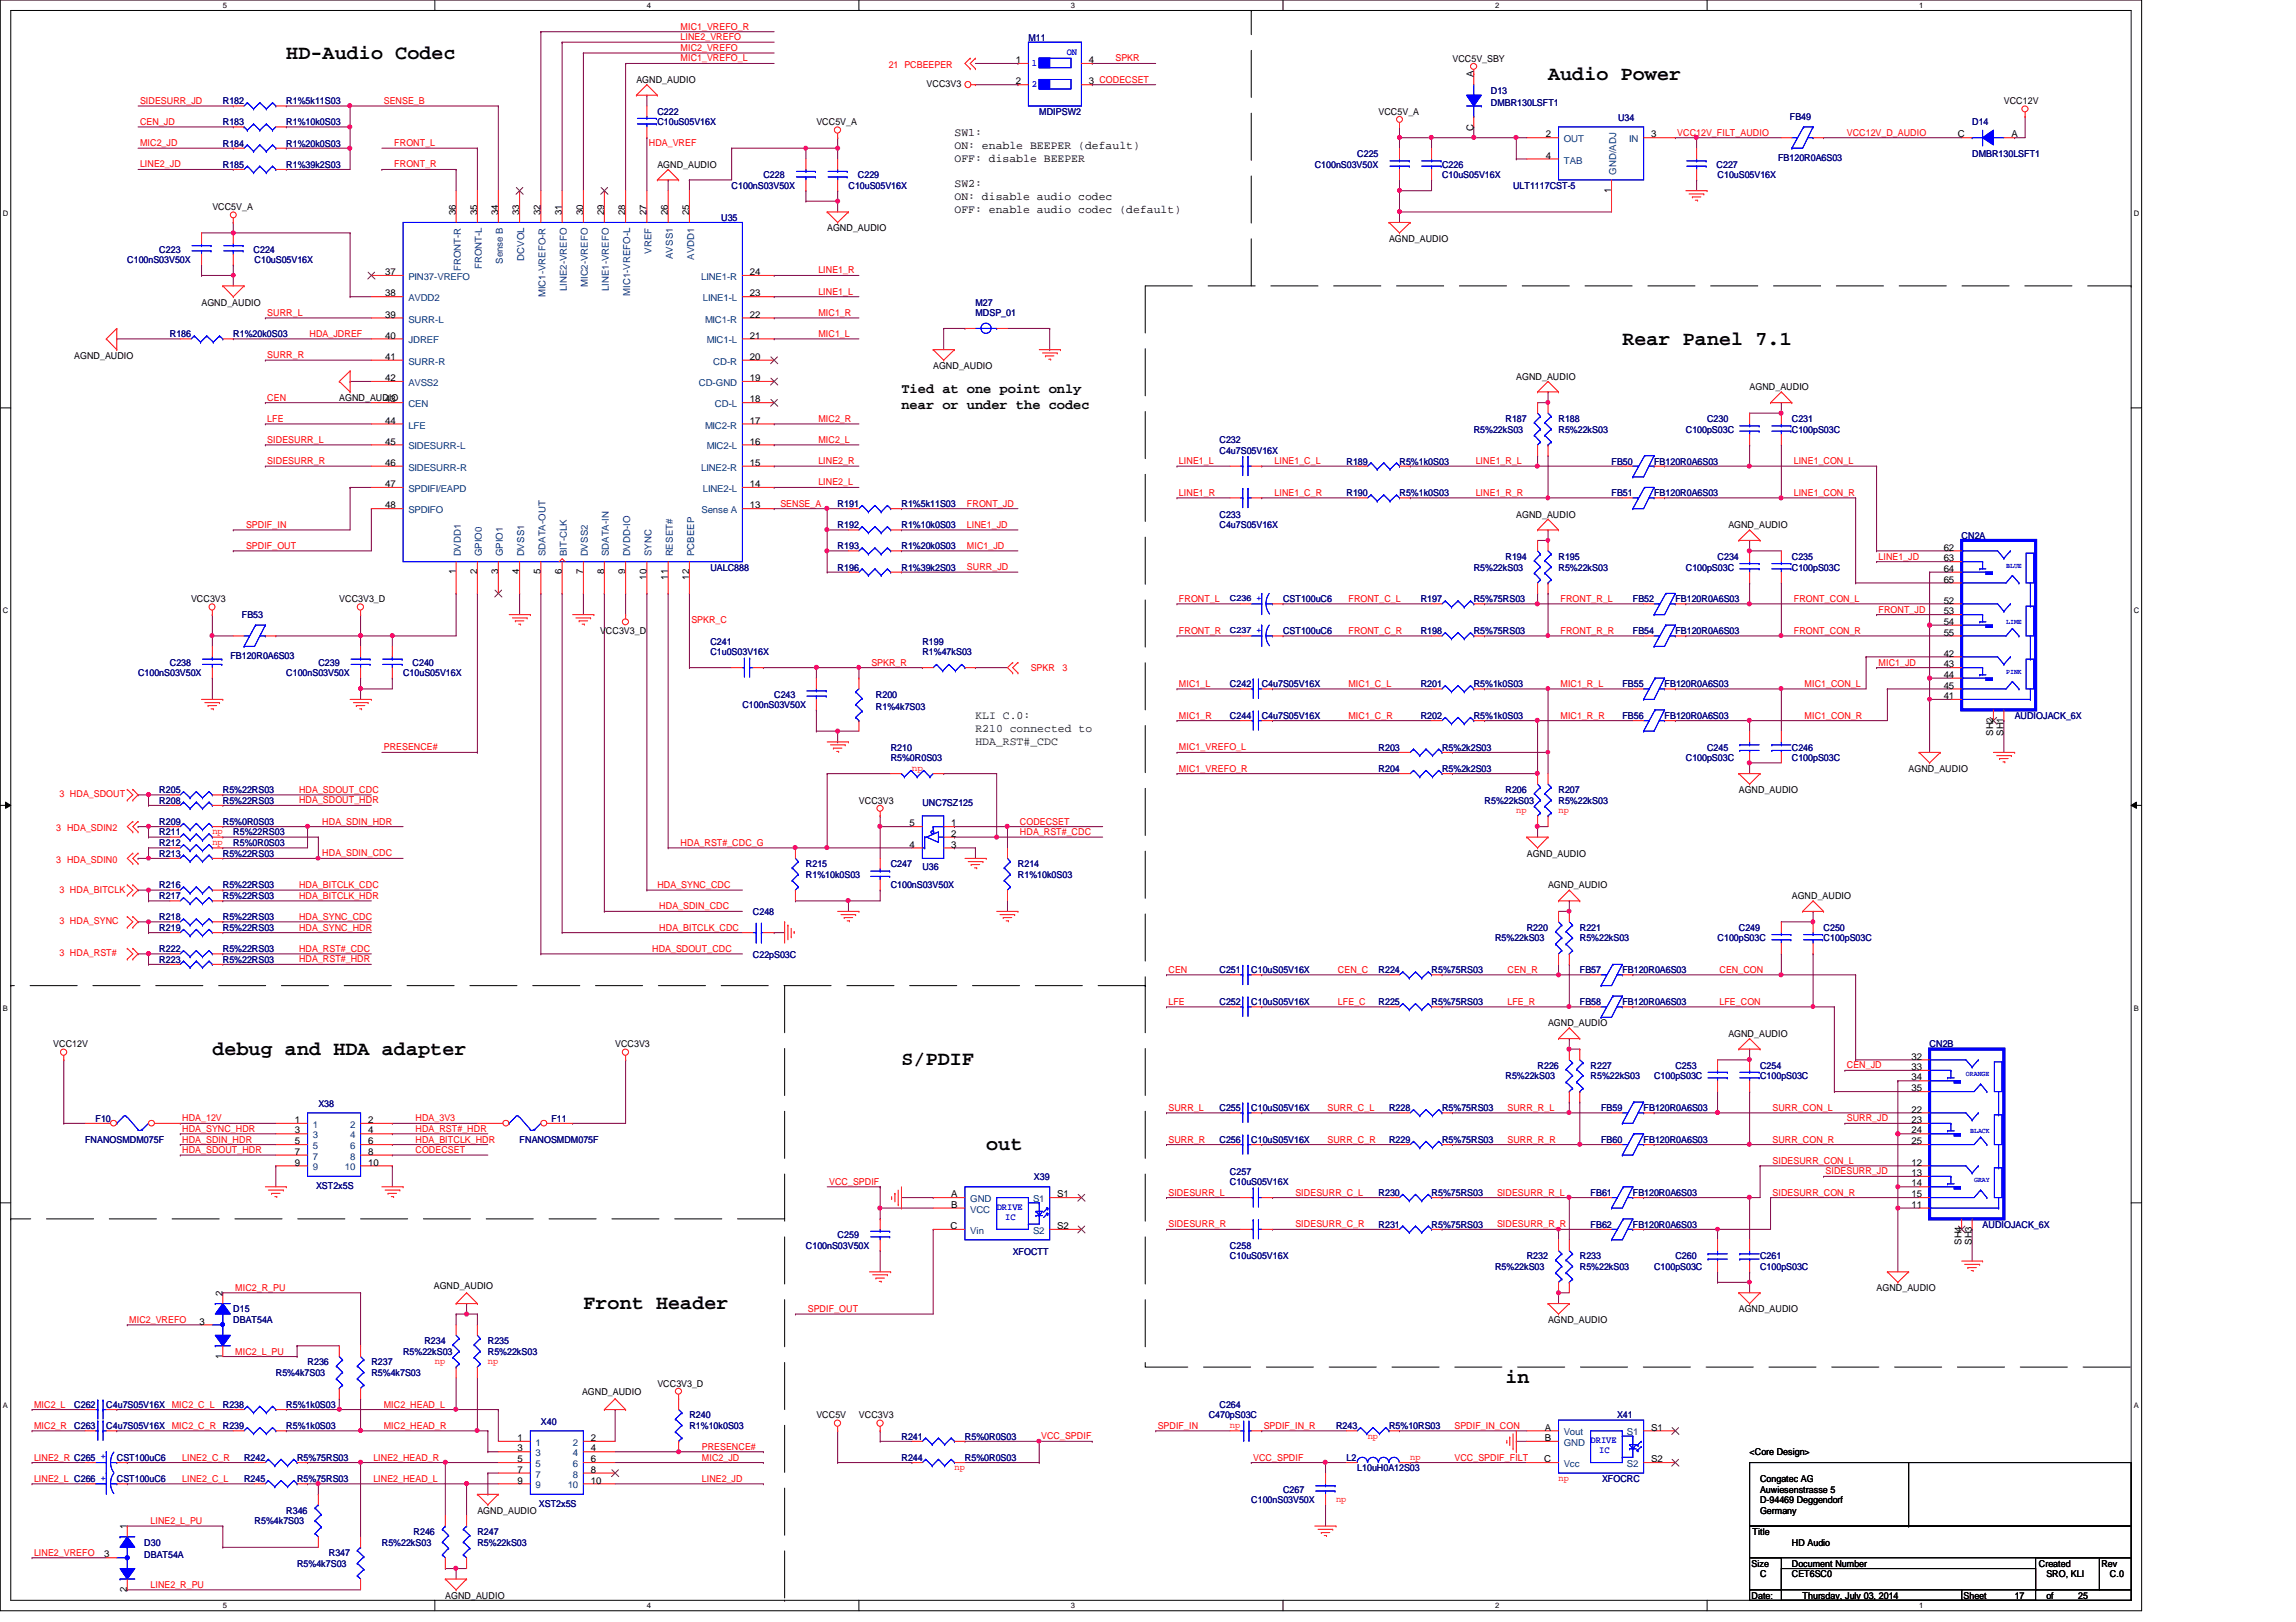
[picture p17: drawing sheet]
<svg xmlns="http://www.w3.org/2000/svg" width="297mm" height="210mm" viewBox="0 0 297 210" stroke-linecap="round" stroke-linejoin="round" font-family="sans-serif">
<defs><g id="words">
<g font-size="2.6">
<text x="37" y="7.6">HD-Audio Codec</text>
<text x="200.3" y="10.3">Audio Power</text>
<text x="209.9" y="44.6">Rear Panel 7.1</text>
<text x="27.5" y="136.5">debug and HDA adapter</text>
<text x="116.6" y="137.9">S/PDIF</text>
<text x="127.6" y="148.8">out</text>
<text x="75.5" y="169.4">Front Header</text>
<text x="194.8" y="179">in</text>
</g>
<g font-size="1.8">
<text x="116.6" y="50.9">Tied at one point only</text>
<text x="116.6" y="53">near or under the codec</text>
</g>
<g font-size="1.5">
<text x="123.5" y="17.7">SW1:</text>
<text x="123.5" y="19.3">ON: enable BEEPER (default)</text>
<text x="123.5" y="21">OFF: disable BEEPER</text>
<text x="123.5" y="24.3">SW2:</text>
<text x="123.5" y="25.9">ON: disable audio codec</text>
<text x="123.5" y="27.6">OFF: enable audio codec (default)</text>
</g>
<g font-size="1.5" fill="#004000">
<text x="126.2" y="93.1">KLI C.0:</text>
<text x="126.2" y="94.7">R210 connected to</text>
<text x="126.2" y="96.4">HDA_RST#_CDC</text>
</g>
<g font-size="1.2" fill="#f00">
<text x="88.1" y="3.9">MIC1_VREFO_R</text>
<text x="88.1" y="5.2">LINE2_VREFO</text>
<text x="88.1" y="6.6">MIC2_VREFO</text>
<text x="88.1" y="8">MIC1_VREFO_L</text>
<text x="115" y="8.8">21 PCBEEPER</text>
<text x="144.3" y="8">SPKR</text>
<text x="18.1" y="16.2">CEN_JD</text>
<text x="18.1" y="13.5">SIDESURR_JD</text>
<text x="49.7" y="13.5">SENSE_B</text>
<text x="217" y="17.6">VCC12V_FILT_AUDIO</text>
<text x="238.9" y="17.6">VCC12V_D_AUDIO</text>
<text x="18.1" y="21.7">LINE2_JD</text>
<text x="18.1" y="18.9">MIC2_JD</text>
<text x="51" y="21.7">FRONT_R</text>
<text x="51" y="18.9">FRONT_L</text>
<text x="83.9" y="18.9">HDA_VREF</text>
<text x="105.9" y="35.4">LINE1_R</text>
<text x="34.6" y="40.9">SURR_L</text>
<text x="105.9" y="38.1">LINE1_L</text>
<text x="105.9" y="40.9">MIC1_R</text>
<text x="34.6" y="46.4">SURR_R</text>
<text x="40" y="43.6">HDA_JDREF</text>
<text x="105.9" y="43.6">MIC1_L</text>
<text x="34.6" y="51.9">CEN</text>
<text x="34.6" y="54.6">LFE</text>
<text x="34.6" y="57.3">SIDESURR_L</text>
<text x="105.9" y="54.6">MIC2_R</text>
<text x="105.9" y="57.3">MIC2_L</text>
<text x="34.6" y="60.1">SIDESURR_R</text>
<text x="101" y="65.6">SENSE_A</text>
<text x="105.9" y="60.1">LINE2_R</text>
<text x="105.9" y="62.8">LINE2_L</text>
<text x="125.1" y="65.6">FRONT_JD</text>
<text x="152.5" y="64.2">LINE1_R</text>
<text x="152.5" y="60.1">LINE1_L</text>
<text x="164.9" y="64.2">LINE1_C_R</text>
<text x="164.9" y="60.1">LINE1_C_L</text>
<text x="190.9" y="60.1">LINE1_R_L</text>
<text x="190.9" y="64.2">LINE1_R_R</text>
<text x="232.1" y="60.1">LINE1_CON_L</text>
<text x="232.1" y="64.2">LINE1_CON_R</text>
<text x="31.8" y="68.3">SPDIF_IN</text>
<text x="31.8" y="71">SPDIF_OUT</text>
<text x="125.1" y="68.3">LINE1_JD</text>
<text x="125.1" y="71">MIC1_JD</text>
<text x="125.1" y="73.8">SURR_JD</text>
<text x="152.5" y="77.9">FRONT_L</text>
<text x="174.5" y="77.9">FRONT_C_L</text>
<text x="201.9" y="77.9">FRONT_R_L</text>
<text x="232.1" y="77.9">FRONT_CON_L</text>
<text x="243" y="72.4">LINE1_JD</text>
<text x="89.4" y="80.6">SPKR_C</text>
<text x="152.5" y="82">FRONT_R</text>
<text x="174.5" y="82">FRONT_C_R</text>
<text x="201.9" y="82">FRONT_R_R</text>
<text x="232.1" y="82">FRONT_CON_R</text>
<text x="243" y="79.3">FRONT_JD</text>
<text x="112.7" y="86.1">SPKR_R</text>
<text x="133.3" y="86.9">SPKR</text>
<text x="137.5" y="86.9">3</text>
<text x="152.5" y="88.9">MIC1_L</text>
<text x="174.5" y="88.9">MIC1_C_L</text>
<text x="201.9" y="88.9">MIC1_R_L</text>
<text x="233.5" y="88.9">MIC1_CON_L</text>
<text x="243" y="86.1">MIC1_JD</text>
<text x="152.5" y="93">MIC1_R</text>
<text x="174.5" y="93">MIC1_C_R</text>
<text x="201.9" y="93">MIC1_R_R</text>
<text x="233.5" y="93">MIC1_CON_R</text>
<text x="49.7" y="97.1">PRESENCE#</text>
<text x="118" y="99.7">np</text>
<text x="152.5" y="99.9">MIC1_VREFO_R</text>
<text x="152.5" y="97.1">MIC1_VREFO_L</text>
<text x="7.3" y="107.6">3 HDA_SDIN2</text>
<text x="7.7" y="103.2">3 HDA_SDOUT</text>
<text x="27.5" y="108">np</text>
<text x="38.7" y="104">HDA_SDOUT_HDR</text>
<text x="38.7" y="102.6">HDA_SDOUT_CDC</text>
<text x="41.7" y="106.7">HDA_SDIN_HDR</text>
<text x="131.9" y="106.7">CODECSET</text>
<text x="196.2" y="105.2">np</text>
<text x="201.6" y="105.2">np</text>
<text x="7.3" y="111.7">3 HDA_SDIN0</text>
<text x="27.5" y="109.3">np</text>
<text x="41.7" y="110.8">HDA_SDIN_CDC</text>
<text x="88.1" y="109.5">HDA_RST#_CDC_G</text>
<text x="131.9" y="108.1">HDA_RST#_CDC</text>
<text x="7.7" y="115.5">3 HDA_BITCLK</text>
<text x="7.7" y="119.6">3 HDA_SYNC</text>
<text x="38.7" y="114.9">HDA_BITCLK_CDC</text>
<text x="38.7" y="116.3">HDA_BITCLK_HDR</text>
<text x="38.7" y="119">HDA_SYNC_CDC</text>
<text x="85" y="114.9">HDA_SYNC_CDC</text>
<text x="85.3" y="117.7">HDA_SDIN_CDC</text>
<text x="7.7" y="123.7">3 HDA_RST#</text>
<text x="38.7" y="120.4">HDA_SYNC_HDR</text>
<text x="38.7" y="123.2">HDA_RST#_CDC</text>
<text x="38.7" y="124.5">HDA_RST#_HDR</text>
<text x="84.4" y="123.2">HDA_SDOUT_CDC</text>
<text x="85.3" y="120.4">HDA_BITCLK_CDC</text>
<text x="151.2" y="125.9">CEN</text>
<text x="173.1" y="125.9">CEN_C</text>
<text x="195" y="125.9">CEN_R</text>
<text x="222.5" y="125.9">CEN_CON</text>
<text x="151.2" y="130">LFE</text>
<text x="173.1" y="130">LFE_C</text>
<text x="195" y="130">LFE_R</text>
<text x="222.5" y="130">LFE_CON</text>
<text x="151.2" y="143.8">SURR_L</text>
<text x="171.7" y="143.8">SURR_C_L</text>
<text x="195" y="143.8">SURR_R_L</text>
<text x="229.3" y="143.8">SURR_CON_L</text>
<text x="238.9" y="138.3">CEN_JD</text>
<text x="23.6" y="145.1">HDA_12V</text>
<text x="23.6" y="146.5">HDA_SYNC_HDR</text>
<text x="23.6" y="147.9">HDA_SDIN_HDR</text>
<text x="23.6" y="149.2">HDA_SDOUT_HDR</text>
<text x="53.8" y="145.1">HDA_3V3</text>
<text x="53.8" y="146.5">HDA_RST#_HDR</text>
<text x="53.8" y="147.9">HDA_BITCLK_HDR</text>
<text x="53.8" y="149.2">CODECSET</text>
<text x="151.2" y="147.9">SURR_R</text>
<text x="171.7" y="147.9">SURR_C_R</text>
<text x="195" y="147.9">SURR_R_R</text>
<text x="229.3" y="147.9">SURR_CON_R</text>
<text x="238.9" y="145.1">SURR_JD</text>
<text x="107.3" y="153.3">VCC_SPDIF</text>
<text x="151.2" y="154.7">SIDESURR_L</text>
<text x="167.6" y="154.7">SIDESURR_C_L</text>
<text x="193.7" y="154.7">SIDESURR_R_L</text>
<text x="229.3" y="150.6">SIDESURR_CON_L</text>
<text x="229.3" y="154.7">SIDESURR_CON_R</text>
<text x="236.2" y="152">SIDESURR_JD</text>
<text x="151.2" y="158.8">SIDESURR_R</text>
<text x="167.6" y="158.8">SIDESURR_C_R</text>
<text x="193.7" y="158.8">SIDESURR_R_R</text>
<text x="30.4" y="167">MIC2_R_PU</text>
<text x="16.7" y="171.2">MIC2_VREFO</text>
<text x="104.5" y="169.8">SPDIF_OUT</text>
<text x="30.4" y="175.3">MIC2_L_PU</text>
<text x="56.3" y="176.6">np</text>
<text x="63.1" y="176.6">np</text>
<text x="4.4" y="184.9">MIC2_R</text>
<text x="4.4" y="182.2">MIC2_L</text>
<text x="22.2" y="184.9">MIC2_C_R</text>
<text x="22.2" y="182.2">MIC2_C_L</text>
<text x="49.7" y="182.2">MIC2_HEAD_L</text>
<text x="49.7" y="184.9">MIC2_HEAD_R</text>
<text x="149.8" y="184.9">SPDIF_IN</text>
<text x="159.1" y="184.8">np</text>
<text x="163.5" y="184.9">SPDIF_IN_R</text>
<text x="188.2" y="184.9">SPDIF_IN_CON</text>
<text x="4.4" y="189">LINE2_R C265</text>
<text x="4.4" y="191.8">LINE2_L C266</text>
<text x="23.6" y="189">LINE2_C_R</text>
<text x="23.6" y="191.8">LINE2_C_L</text>
<text x="48.3" y="189">LINE2_HEAD_R</text>
<text x="48.3" y="191.8">LINE2_HEAD_L</text>
<text x="90.8" y="187.6">PRESENCE#</text>
<text x="90.8" y="189">MIC2_JD</text>
<text x="90.8" y="191.8">LINE2_JD</text>
<text x="123.5" y="190.3">np</text>
<text x="134.7" y="186.3">VCC_SPDIF</text>
<text x="162.1" y="189">VCC_SPDIF</text>
<text x="177" y="186.2">np</text>
<text x="182.5" y="188.9">np</text>
<text x="188.2" y="189">VCC_SPDIF_FILT</text>
<text x="201.6" y="191.6">np</text>
<text x="19.5" y="197.2">LINE2_L_PU</text>
<text x="172.8" y="194.4">np</text>
<text x="4.4" y="201.3">LINE2_VREFO</text>
<text x="19.5" y="205.5">LINE2_R_PU</text>
</g>
<g font-size="1.2" fill="#000080">
<text x="133.1" y="5.2">M11</text>
<text x="28.8" y="16.2">R183</text>
<text x="28.8" y="13.5">R182</text>
<text x="37" y="16.2">R1%10k0S03</text>
<text x="37" y="13.5">R1%5k11S03</text>
<text x="85" y="14.9">C222</text>
<text x="85" y="16.2">C10uS05V16X</text>
<text x="134.4" y="14.9">MDIPSW2</text>
<text x="192.9" y="12.1">D13</text>
<text x="192.9" y="13.8">DMBR130LSFT1</text>
<text x="209.3" y="15.7">U34</text>
<text x="231.6" y="15.5">FB49</text>
<text x="255.1" y="16.2">D14</text>
<text x="28.8" y="19">R184</text>
<text x="28.8" y="21.7">R185</text>
<text x="37" y="19">R1%20k0S03</text>
<text x="37" y="21.7">R1%39k2S03</text>
<text x="98.8" y="23.1">C228</text>
<text x="111" y="23.1">C229</text>
<text x="170.1" y="21.7">C100nS03V50X</text>
<text x="175.6" y="20.3">C225</text>
<text x="186.6" y="21.7">C226</text>
<text x="186.6" y="23.1">C10uS05V16X</text>
<text x="222.1" y="21.7">C227</text>
<text x="222.2" y="23.1">C10uS05V16X</text>
<text x="230" y="20.9">FB120R0A6S03</text>
<text x="255.1" y="20.3">DMBR130LSFT1</text>
<text x="93.3" y="28.6">U35</text>
<text x="94.7" y="24.4">C100nS03V50X</text>
<text x="109.8" y="24.4">C10uS05V16X</text>
<text x="195.7" y="24.4">ULT1117CST-5</text>
<text x="16.5" y="34">C100nS03V50X</text>
<text x="20.6" y="32.7">C223</text>
<text x="32.8" y="32.7">C224</text>
<text x="32.9" y="34">C10uS05V16X</text>
<text x="126.2" y="39.5">M27</text>
<text x="126.2" y="40.9">MDSP_01</text>
<text x="22" y="43.6">R186</text>
<text x="30.2" y="43.6">R1%20k0S03</text>
<text x="157.8" y="57.4">C232</text>
<text x="157.8" y="58.7">C4u7S05V16X</text>
<text x="190.7" y="56">R5%22kS03</text>
<text x="194.8" y="54.6">R187</text>
<text x="201.6" y="54.6">R188</text>
<text x="201.6" y="56">R5%22kS03</text>
<text x="218.1" y="56">C100pS03C</text>
<text x="220.8" y="54.6">C230</text>
<text x="231.8" y="54.6">C231</text>
<text x="231.8" y="56">C100pS03C</text>
<text x="108.4" y="65.6">R191</text>
<text x="116.6" y="65.6">R1%5k11S03</text>
<text x="174.2" y="64.2">R190</text>
<text x="174.2" y="60.1">R189</text>
<text x="181.1" y="64.2">R5%1k0S03</text>
<text x="181.1" y="60.1">R5%1k0S03</text>
<text x="208.5" y="64.2">FB51</text>
<text x="208.5" y="60.1">FB50</text>
<text x="214" y="64.2">FB120R0A6S03</text>
<text x="214" y="60.1">FB120R0A6S03</text>
<text x="108.4" y="71.1">R193</text>
<text x="108.4" y="68.3">R192</text>
<text x="116.6" y="71.1">R1%20k0S03</text>
<text x="116.6" y="68.3">R1%10k0S03</text>
<text x="157.8" y="67">C233</text>
<text x="157.8" y="68.3">C4u7S05V16X</text>
<text x="253.8" y="69.7">CN2A</text>
<text x="91.9" y="73.8">UALC888</text>
<text x="108.4" y="73.8">R196</text>
<text x="116.6" y="73.8">R1%39k2S03</text>
<text x="166" y="77.9">CST100uC6</text>
<text x="183.8" y="77.9">R197</text>
<text x="190.7" y="77.9">R5%75RS03</text>
<text x="190.7" y="73.8">R5%22kS03</text>
<text x="194.8" y="72.4">R194</text>
<text x="201.6" y="72.4">R195</text>
<text x="201.6" y="73.8">R5%22kS03</text>
<text x="211.2" y="77.9">FB52</text>
<text x="216.7" y="77.9">FB120R0A6S03</text>
<text x="218.1" y="73.8">C100pS03C</text>
<text x="222.2" y="72.4">C234</text>
<text x="231.8" y="72.4">C235</text>
<text x="231.8" y="73.8">C100pS03C</text>
<text x="31.3" y="80">FB53</text>
<text x="91.9" y="83.4">C241</text>
<text x="119.3" y="83.4">R199</text>
<text x="166" y="82">CST100uC6</text>
<text x="183.8" y="82">R198</text>
<text x="190.7" y="82">R5%75RS03</text>
<text x="211.2" y="82">FB54</text>
<text x="216.7" y="82">FB120R0A6S03</text>
<text x="17.9" y="87.5">C100nS03V50X</text>
<text x="22" y="86.1">C238</text>
<text x="29.8" y="85.3">FB120R0A6S03</text>
<text x="37" y="87.5">C100nS03V50X</text>
<text x="41.2" y="86.1">C239</text>
<text x="52.2" y="87.5">C10uS05V16X</text>
<text x="53.4" y="86.1">C240</text>
<text x="91.9" y="84.8">C1u0S03V16X</text>
<text x="119.3" y="84.8">R1%47kS03</text>
<text x="159.1" y="88.9">C242</text>
<text x="163.2" y="88.9">C4u7S05V16X</text>
<text x="183.8" y="88.9">R201</text>
<text x="190.7" y="88.9">R5%1k0S03</text>
<text x="209.9" y="88.9">FB55</text>
<text x="215.3" y="88.9">FB120R0A6S03</text>
<text x="96.1" y="91.7">C100nS03V50X</text>
<text x="100.2" y="90.3">C243</text>
<text x="113.3" y="90.3">R200</text>
<text x="113.3" y="91.9">R1%4k7S03</text>
<text x="159.1" y="93">C244</text>
<text x="163.2" y="93">C4u7S05V16X</text>
<text x="183.8" y="93">R202</text>
<text x="190.7" y="93">R5%1k0S03</text>
<text x="209.9" y="93">FB56</text>
<text x="215.3" y="93">FB120R0A6S03</text>
<text x="260.6" y="93">AUDIOJACK_6X</text>
<text x="115.2" y="97.2">R210</text>
<text x="115.2" y="98.5">R5%0R0S03</text>
<text x="178.3" y="97.2">R203</text>
<text x="178.3" y="99.9">R204</text>
<text x="186.6" y="97.2">R5%2k2S03</text>
<text x="186.6" y="99.9">R5%2k2S03</text>
<text x="218.1" y="98.5">C100pS03C</text>
<text x="220.8" y="97.2">C245</text>
<text x="231.8" y="97.2">C246</text>
<text x="231.8" y="98.5">C100pS03C</text>
<text x="20.6" y="104">R208</text>
<text x="20.6" y="102.6">R205</text>
<text x="20.6" y="106.7">R209</text>
<text x="28.8" y="104">R5%22RS03</text>
<text x="28.8" y="102.6">R5%22RS03</text>
<text x="28.8" y="106.7">R5%0R0S03</text>
<text x="119.3" y="104.3">UNC7SZ125</text>
<text x="192.1" y="104">R5%22kS03</text>
<text x="194.8" y="102.6">R206</text>
<text x="201.6" y="102.6">R207</text>
<text x="201.6" y="104">R5%22kS03</text>
<text x="20.6" y="109.5">R212</text>
<text x="20.6" y="108.1">R211</text>
<text x="20.6" y="110.9">R213</text>
<text x="28.8" y="110.9">R5%22RS03</text>
<text x="30.2" y="109.5">R5%0R0S03</text>
<text x="30.2" y="108.1">R5%22RS03</text>
<text x="104.3" y="112.2">R215</text>
<text x="104.3" y="113.6">R1%10k0S03</text>
<text x="115.2" y="112.2">C247</text>
<text x="119.3" y="112.6">U36</text>
<text x="131.7" y="112.2">R214</text>
<text x="131.7" y="113.6">R1%10k0S03</text>
<text x="20.6" y="116.3">R217</text>
<text x="20.6" y="119.1">R218</text>
<text x="20.6" y="115">R216</text>
<text x="28.8" y="116.3">R5%22RS03</text>
<text x="28.8" y="119.1">R5%22RS03</text>
<text x="28.8" y="115">R5%22RS03</text>
<text x="97.4" y="118.4">C248</text>
<text x="115.2" y="115">C100nS03V50X</text>
<text x="20.6" y="124.6">R223</text>
<text x="20.6" y="120.4">R219</text>
<text x="20.6" y="123.2">R222</text>
<text x="28.8" y="124.6">R5%22RS03</text>
<text x="28.8" y="120.4">R5%22RS03</text>
<text x="28.8" y="123.2">R5%22RS03</text>
<text x="97.4" y="124">C22pS03C</text>
<text x="157.8" y="125.9">C251</text>
<text x="161.9" y="125.9">C10uS05V16X</text>
<text x="178.3" y="125.9">R224</text>
<text x="185.2" y="125.9">R5%75RS03</text>
<text x="193.4" y="121.8">R5%22kS03</text>
<text x="197.5" y="120.4">R220</text>
<text x="204.4" y="120.4">R221</text>
<text x="204.4" y="121.8">R5%22kS03</text>
<text x="204.4" y="125.9">FB57</text>
<text x="209.9" y="125.9">FB120R0A6S03</text>
<text x="222.2" y="121.8">C100pS03C</text>
<text x="225" y="120.4">C249</text>
<text x="235.9" y="120.4">C250</text>
<text x="235.9" y="121.8">C100pS03C</text>
<text x="157.8" y="130">C252</text>
<text x="161.9" y="130">C10uS05V16X</text>
<text x="178.3" y="130">R225</text>
<text x="185.2" y="130">R5%75RS03</text>
<text x="204.4" y="130">FB58</text>
<text x="209.9" y="130">FB120R0A6S03</text>
<text x="249.6" y="135.6">CN2B</text>
<text x="41.2" y="143.2">X38</text>
<text x="157.8" y="143.8">C255</text>
<text x="161.9" y="143.8">C10uS05V16X</text>
<text x="179.7" y="143.8">R228</text>
<text x="186.6" y="143.8">R5%75RS03</text>
<text x="194.8" y="139.7">R5%22kS03</text>
<text x="198.9" y="138.3">R226</text>
<text x="205.8" y="138.3">R227</text>
<text x="205.8" y="139.7">R5%22kS03</text>
<text x="207.1" y="143.8">FB59</text>
<text x="212.6" y="143.8">FB120R0A6S03</text>
<text x="214" y="139.7">C100pS03C</text>
<text x="216.7" y="138.3">C253</text>
<text x="227.7" y="138.3">C254</text>
<text x="227.7" y="139.7">C100pS03C</text>
<text x="11" y="147.9">FNANOSMDM075F</text>
<text x="12.4" y="145.2">F10</text>
<text x="67.2" y="147.9">FNANOSMDM075F</text>
<text x="71.3" y="145.2">F11</text>
<text x="157.8" y="147.9">C256</text>
<text x="161.9" y="147.9">C10uS05V16X</text>
<text x="179.7" y="147.9">R229</text>
<text x="186.6" y="147.9">R5%75RS03</text>
<text x="207.1" y="147.9">FB60</text>
<text x="212.6" y="147.9">FB120R0A6S03</text>
<text x="40.9" y="153.9">XST2x5S</text>
<text x="133.8" y="152.7">X39</text>
<text x="159.1" y="152">C257</text>
<text x="159.1" y="153.4">C10uS05V16X</text>
<text x="178.3" y="154.7">R230</text>
<text x="185.2" y="154.7">R5%75RS03</text>
<text x="205.8" y="154.7">FB61</text>
<text x="211.2" y="154.7">FB120R0A6S03</text>
<text x="104.3" y="161.6">C100nS03V50X</text>
<text x="108.4" y="160.2">C259</text>
<text x="159.1" y="161.6">C258</text>
<text x="178.3" y="158.9">R231</text>
<text x="185.2" y="158.9">R5%75RS03</text>
<text x="205.8" y="158.9">FB62</text>
<text x="211.2" y="158.9">FB120R0A6S03</text>
<text x="256.5" y="158.9">AUDIOJACK_6X</text>
<text x="131" y="162.4">XFOCTT</text>
<text x="159.1" y="163">C10uS05V16X</text>
<text x="193.4" y="164.3">R5%22kS03</text>
<text x="197.5" y="163">R232</text>
<text x="204.4" y="163">R233</text>
<text x="204.4" y="164.3">R5%22kS03</text>
<text x="214" y="164.3">C100pS03C</text>
<text x="216.7" y="163">C260</text>
<text x="227.7" y="163">C261</text>
<text x="227.7" y="164.3">C100pS03C</text>
<text x="30.2" y="169.8">D15</text>
<text x="30.2" y="171.2">DBAT54A</text>
<text x="54.9" y="173.9">R234</text>
<text x="63.1" y="173.9">R235</text>
<text x="35.7" y="178.1">R5%4k7S03</text>
<text x="39.8" y="176.7">R236</text>
<text x="48" y="176.7">R237</text>
<text x="48" y="178.1">R5%4k7S03</text>
<text x="52.2" y="175.3">R5%22kS03</text>
<text x="63.1" y="175.3">R5%22kS03</text>
<text x="9.6" y="184.9">C263</text>
<text x="9.6" y="182.2">C262</text>
<text x="13.8" y="184.9">C4u7S05V16X</text>
<text x="13.8" y="182.2">C4u7S05V16X</text>
<text x="28.8" y="182.2">R238</text>
<text x="28.8" y="184.9">R239</text>
<text x="37" y="182.2">R5%1k0S03</text>
<text x="37" y="184.9">R5%1k0S03</text>
<text x="70" y="184.4">X40</text>
<text x="89.2" y="183.6">R240</text>
<text x="89.2" y="184.9">R1%10k0S03</text>
<text x="156.4" y="183.6">C470pS03C</text>
<text x="157.8" y="182.2">C264</text>
<text x="172.8" y="184.9">R243</text>
<text x="179.7" y="184.9">R5%10RS03</text>
<text x="209.2" y="183.6">X41</text>
<text x="15.1" y="189">CST100uC6</text>
<text x="15.1" y="191.8">CST100uC6</text>
<text x="31.6" y="191.8">R245</text>
<text x="31.6" y="189">R242</text>
<text x="38.4" y="191.8">R5%75RS03</text>
<text x="38.4" y="189">R5%75RS03</text>
<text x="116.6" y="189">R244</text>
<text x="116.6" y="186.3">R241</text>
<text x="124.8" y="189">R5%0R0S03</text>
<text x="124.8" y="186.3">R5%0R0S03</text>
<text x="174.2" y="189">L2</text>
<text x="175.6" y="190.4">L10uH0A12S03</text>
<text x="207.3" y="191.8">XFOCRC</text>
<text x="32.9" y="197.3">R5%4k7S03</text>
<text x="37" y="195.9">R346</text>
<text x="69.7" y="195.1">XST2x5S</text>
<text x="161.9" y="194.5">C100nS03V50X</text>
<text x="166" y="193.2">C267</text>
<text x="18.7" y="200">D30</text>
<text x="18.7" y="201.6">DBAT54A</text>
<text x="38.4" y="202.7">R5%4k7S03</text>
<text x="42.5" y="201.4">R347</text>
<text x="49.4" y="200">R5%22kS03</text>
<text x="53.5" y="198.6">R246</text>
<text x="61.8" y="198.6">R247</text>
<text x="61.8" y="200">R5%22kS03</text>
</g>
<g font-size="1.2">
<text x="82.3" y="10.7">AGND_AUDIO</text>
<text x="119.9" y="11.3">VCC3V3</text>
<text x="131.4" y="8.2">1</text>
<text x="131.4" y="10.9">2</text>
<text x="140.9" y="8.2">4</text>
<text x="140.9" y="10.9">3 CODECSET</text>
<text x="187.9" y="8">VCC5V_SBY</text>
<text x="190.6" y="10" transform="rotate(-90 190.6 10)">A</text>
<text x="105.6" y="16.2">VCC5V_A</text>
<text x="178.3" y="14.9">VCC5V_A</text>
<text x="190.6" y="16.9" transform="rotate(-90 190.6 16.9)">C</text>
<text x="200" y="17.8">2</text>
<text x="213.6" y="17.8">3</text>
<text x="253.3" y="17.8">C</text>
<text x="259.2" y="13.5">VCC12V</text>
<text x="260.2" y="17.8">A</text>
<text x="85" y="21.7">AGND_AUDIO</text>
<text x="200" y="20.5">4</text>
<text x="27.5" y="27.2">VCC5V_A</text>
<text x="59" y="27.8" transform="rotate(-90 59 27.8)">36</text>
<text x="61.7" y="27.8" transform="rotate(-90 61.7 27.8)">35</text>
<text x="64.4" y="27.8" transform="rotate(-90 64.4 27.8)">34</text>
<text x="67.2" y="27.8" transform="rotate(-90 67.2 27.8)">33</text>
<text x="69.9" y="27.8" transform="rotate(-90 69.9 27.8)">32</text>
<text x="72.7" y="27.8" transform="rotate(-90 72.7 27.8)">31</text>
<text x="75.4" y="27.8" transform="rotate(-90 75.4 27.8)">30</text>
<text x="78.1" y="27.8" transform="rotate(-90 78.1 27.8)">29</text>
<text x="80.9" y="27.8" transform="rotate(-90 80.9 27.8)">28</text>
<text x="83.6" y="27.8" transform="rotate(-90 83.6 27.8)">27</text>
<text x="86.4" y="27.8" transform="rotate(-90 86.4 27.8)">26</text>
<text x="89.2" y="27.8" transform="rotate(-90 89.2 27.8)">25</text>
<text x="107" y="29.9">AGND_AUDIO</text>
<text x="208.4" y="24.9" transform="rotate(-90 208.4 24.9)">1</text>
<text x="49.8" y="35.6">37</text>
<text x="97" y="35.6">24</text>
<text x="179.7" y="31.3">AGND_AUDIO</text>
<text x="26.1" y="39.5">AGND_AUDIO</text>
<text x="49.8" y="38.4">38</text>
<text x="49.8" y="41.1">39</text>
<text x="97" y="41.1">22</text>
<text x="97" y="38.4">23</text>
<text x="9.6" y="46.4">AGND_AUDIO</text>
<text x="49.8" y="43.8">40</text>
<text x="49.8" y="46.6">41</text>
<text x="97" y="46.6">20</text>
<text x="97" y="43.8">21</text>
<text x="120.7" y="47.8">AGND_AUDIO</text>
<text x="43.9" y="51.9">AGND_AUDIO</text>
<text x="49.8" y="49.3">42</text>
<text x="49.8" y="52.1">43</text>
<text x="97" y="52.1">18</text>
<text x="97" y="49.3">19</text>
<text x="196.2" y="49.1">AGND_AUDIO</text>
<text x="226.4" y="50.5">AGND_AUDIO</text>
<text x="49.8" y="54.8">44</text>
<text x="49.8" y="57.5">45</text>
<text x="97" y="57.5">16</text>
<text x="97" y="54.8">17</text>
<text x="49.8" y="60.3">46</text>
<text x="49.8" y="63">47</text>
<text x="49.8" y="65.8">48</text>
<text x="97" y="65.8">13</text>
<text x="97" y="63">14</text>
<text x="97" y="60.3">15</text>
<text x="196.2" y="67">AGND_AUDIO</text>
<text x="223.6" y="68.3">AGND_AUDIO</text>
<text x="251.5" y="71.2">62</text>
<text x="24.7" y="77.9">VCC3V3</text>
<text x="43.9" y="77.9">VCC3V3_D</text>
<text x="59" y="74.3" transform="rotate(-90 59 74.3)">1</text>
<text x="61.7" y="74.3" transform="rotate(-90 61.7 74.3)">2</text>
<text x="64.4" y="74.3" transform="rotate(-90 64.4 74.3)">3</text>
<text x="67.2" y="74.3" transform="rotate(-90 67.2 74.3)">4</text>
<text x="69.9" y="74.3" transform="rotate(-90 69.9 74.3)">5</text>
<text x="72.7" y="74.3" transform="rotate(-90 72.7 74.3)">6</text>
<text x="75.4" y="74.3" transform="rotate(-90 75.4 74.3)">7</text>
<text x="78.1" y="74.3" transform="rotate(-90 78.1 74.3)">8</text>
<text x="80.9" y="74.3" transform="rotate(-90 80.9 74.3)">9</text>
<text x="83.6" y="75" transform="rotate(-90 83.6 75)">10</text>
<text x="86.4" y="75" transform="rotate(-90 86.4 75)">11</text>
<text x="89.2" y="75" transform="rotate(-90 89.2 75)">12</text>
<text x="251.5" y="72.6">63</text>
<text x="251.5" y="74">64</text>
<text x="251.5" y="75.4">65</text>
<text x="77.6" y="82">VCC3V3_D</text>
<text x="251.5" y="78.1">52</text>
<text x="251.5" y="79.5">53</text>
<text x="251.5" y="80.9">54</text>
<text x="251.5" y="82.3">55</text>
<text x="251.5" y="85">42</text>
<text x="251.5" y="86.4">43</text>
<text x="251.5" y="87.7">44</text>
<text x="251.5" y="89.1">45</text>
<text x="251.5" y="90.5">41</text>
<text x="257.8" y="95.2" transform="rotate(-90 257.8 95.2)">SH2</text>
<text x="259.2" y="95.2" transform="rotate(-90 259.2 95.2)">SH1</text>
<text x="246.9" y="99.9">AGND_AUDIO</text>
<text x="111.1" y="104">VCC3V3</text>
<text x="117.7" y="106.9">5</text>
<text x="123.1" y="106.9">1</text>
<text x="225" y="102.6">AGND_AUDIO</text>
<text x="117.7" y="109.7">4</text>
<text x="123.1" y="108.3">2</text>
<text x="123.1" y="109.7">3</text>
<text x="197.5" y="110.9">AGND_AUDIO</text>
<text x="200.3" y="115">AGND_AUDIO</text>
<text x="231.8" y="116.3">AGND_AUDIO</text>
<text x="6.9" y="135.6">VCC12V</text>
<text x="79.6" y="135.6">VCC3V3</text>
<text x="200.3" y="132.8">AGND_AUDIO</text>
<text x="223.6" y="134.2">AGND_AUDIO</text>
<text x="247.3" y="137.1">32</text>
<text x="247.3" y="138.5">33</text>
<text x="247.3" y="139.8">34</text>
<text x="247.3" y="141.2">35</text>
<text x="247.3" y="144">22</text>
<text x="38.1" y="145.3">1</text>
<text x="38.1" y="146.7">3</text>
<text x="38.1" y="148.1">5</text>
<text x="38.1" y="149.4">7</text>
<text x="47.6" y="145.3">2</text>
<text x="47.6" y="146.7">4</text>
<text x="47.6" y="148.1">6</text>
<text x="47.6" y="149.4">8</text>
<text x="247.3" y="145.3">23</text>
<text x="247.3" y="146.7">24</text>
<text x="247.3" y="148.1">25</text>
<text x="38.1" y="150.8">9</text>
<text x="47.6" y="150.8">10</text>
<text x="123.1" y="154.9">A</text>
<text x="136.8" y="154.9">S1</text>
<text x="247.3" y="150.8">12</text>
<text x="247.3" y="152.2">13</text>
<text x="247.3" y="153.5">14</text>
<text x="247.3" y="154.9">15</text>
<text x="123" y="159">C</text>
<text x="123.1" y="156.3">B</text>
<text x="136.8" y="159">S2</text>
<text x="247.3" y="156.3">11</text>
<text x="253.7" y="161.1" transform="rotate(-90 253.7 161.1)">SH4</text>
<text x="255.1" y="161.1" transform="rotate(-90 255.1 161.1)">SH3</text>
<text x="28.8" y="167.7" transform="rotate(-90 28.8 167.7)">2</text>
<text x="56.1" y="166.8">AGND_AUDIO</text>
<text x="242.8" y="167.1">AGND_AUDIO</text>
<text x="25.8" y="171.4">3</text>
<text x="200.3" y="171.2">AGND_AUDIO</text>
<text x="225" y="169.8">AGND_AUDIO</text>
<text x="28.8" y="175.8" transform="rotate(-90 28.8 175.8)">1</text>
<text x="85" y="179.5">VCC3V3_D</text>
<text x="75.3" y="180.6">AGND_AUDIO</text>
<text x="105.6" y="183.6">VCC5V</text>
<text x="111.1" y="183.6">VCC3V3</text>
<text x="199.9" y="185.1">A</text>
<text x="213.6" y="185.1">S1</text>
<text x="67" y="186.5">1</text>
<text x="67" y="187.8">3</text>
<text x="67" y="189.2">5</text>
<text x="67" y="190.6">7</text>
<text x="67" y="192">9</text>
<text x="76.5" y="186.5">2</text>
<text x="76.5" y="187.8">4</text>
<text x="76.5" y="189.2">6</text>
<text x="76.5" y="190.6">8</text>
<text x="76.5" y="192">10</text>
<text x="199.8" y="189.2">C</text>
<text x="199.9" y="186.5">B</text>
<text x="213.6" y="189.2">S2</text>
<text x="226.4" y="188.3">&lt;Core Design&gt;</text>
<text x="227.7" y="191.8">Congatec AG</text>
<text x="16.4" y="197.9" transform="rotate(-90 16.4 197.9)">1</text>
<text x="61.8" y="195.9">AGND_AUDIO</text>
<text x="227.7" y="193.2">Auwiesenstrasse 5</text>
<text x="227.7" y="194.5">D-94469 Deggendorf</text>
<text x="227.7" y="195.9">Germany</text>
<text x="13.5" y="201.5">3</text>
<text x="226.6" y="202.7">Size</text>
<text x="226.7" y="198.6">Title</text>
<text x="231.8" y="202.7">Document Number</text>
<text x="231.8" y="200">HD Audio</text>
<text x="263.8" y="202.7">Created</text>
<text x="271.9" y="202.7">Rev</text>
<text x="16.4" y="206" transform="rotate(-90 16.4 206)">2</text>
<text x="57.6" y="206.9">AGND_AUDIO</text>
<text x="226.6" y="206.9">Date:</text>
<text x="227.7" y="204.1">C</text>
<text x="231.8" y="204.1">CET6SC0</text>
<text x="233.2" y="206.9">Thursday, July 03, 2014</text>
<text x="254" y="206.9">Sheet</text>
<text x="260.6" y="206.9">17</text>
<text x="264.7" y="204.1">SRO, KLI</text>
<text x="264.7" y="206.9">of</text>
<text x="268.9" y="206.9">25</text>
<text x="273" y="204.1">C.0</text>
</g>
<g font-size="1.2" fill="#00f">
<text x="133.5" y="8.6">1</text>
<text x="133.5" y="11.3">2</text>
<text x="138" y="7.2">ON</text>
<text x="163.2" y="77.8" transform="rotate(-90 163.2 77.8)">+</text>
<text x="163.2" y="81.9" transform="rotate(-90 163.2 81.9)">+</text>
<text x="128.9" y="156.5">DRIVE</text>
<text x="130" y="157.9">IC</text>
<text x="13.7" y="191.6" transform="rotate(-90 13.7 191.6)">+</text>
<text x="13.7" y="188.8" transform="rotate(-90 13.7 188.8)">+</text>
<text x="205.8" y="186.7">DRIVE</text>
<text x="206.9" y="188.1">IC</text>
</g>
<g font-size="1.2" fill="#004080">
<text x="202.3" y="18.4">OUT</text>
<text x="202.3" y="21.2">TAB</text>
<text x="209.1" y="22.6" transform="rotate(-90 209.1 22.6)">GND/ADJ</text>
<text x="210.8" y="18.4">IN</text>
<text x="59.6" y="35.1" transform="rotate(-90 59.6 35.1)">FRONT-R</text>
<text x="62.4" y="34.8" transform="rotate(-90 62.4 34.8)">FRONT-L</text>
<text x="65.1" y="34.2" transform="rotate(-90 65.1 34.2)">Sense B</text>
<text x="67.8" y="33.7" transform="rotate(-90 67.8 33.7)">DCVOL</text>
<text x="84.3" y="32.8" transform="rotate(-90 84.3 32.8)">VREF</text>
<text x="87" y="33.5" transform="rotate(-90 87 33.5)">AVSS1</text>
<text x="89.8" y="33.6" transform="rotate(-90 89.8 33.6)">AVDD1</text>
<text x="52.8" y="36.2">PIN37-VREFO</text>
<text x="52.8" y="39">AVDD2</text>
<text x="52.8" y="41.7">SURR-L</text>
<text x="70.6" y="38.5" transform="rotate(-90 70.6 38.5)">MIC1-VREFO-R</text>
<text x="73.3" y="37.6" transform="rotate(-90 73.3 37.6)">LINE2-VREFO</text>
<text x="76.1" y="37.2" transform="rotate(-90 76.1 37.2)">MIC2-VREFO</text>
<text x="78.8" y="37.6" transform="rotate(-90 78.8 37.6)">LINE1-VREFO</text>
<text x="81.5" y="38.3" transform="rotate(-90 81.5 38.3)">MIC1-VREFO-L</text>
<text x="90.7" y="36.2">LINE1-R</text>
<text x="90.9" y="39">LINE1-L</text>
<text x="91.2" y="41.7">MIC1-R</text>
<text x="52.8" y="44.4">JDREF</text>
<text x="52.8" y="47.2">SURR-R</text>
<text x="91.4" y="44.4">MIC1-L</text>
<text x="92.3" y="47.2">CD-R</text>
<text x="52.8" y="50">AVSS2</text>
<text x="52.8" y="52.7">CEN</text>
<text x="90.4" y="50">CD-GND</text>
<text x="92.5" y="52.7">CD-L</text>
<text x="52.8" y="55.5">LFE</text>
<text x="52.8" y="58.2">SIDESURR-L</text>
<text x="91.2" y="55.5">MIC2-R</text>
<text x="91.4" y="58.2">MIC2-L</text>
<text x="52.8" y="60.9">SIDESURR-R</text>
<text x="52.8" y="63.7">SPDIFI/EAPD</text>
<text x="90.7" y="60.9">LINE2-R</text>
<text x="90.9" y="63.7">LINE2-L</text>
<text x="52.8" y="66.4">SPDIFO</text>
<text x="90.8" y="66.4">Sense A</text>
<text x="59.6" y="72" transform="rotate(-90 59.6 72)">DVDD1</text>
<text x="62.4" y="72" transform="rotate(-90 62.4 72)">GPIO0</text>
<text x="65.1" y="72" transform="rotate(-90 65.1 72)">GPIO1</text>
<text x="67.8" y="72" transform="rotate(-90 67.8 72)">DVSS1</text>
<text x="70.6" y="72" transform="rotate(-90 70.6 72)">SDATA-OUT</text>
<text x="73.3" y="72" transform="rotate(-90 73.3 72)">BIT-CLK</text>
<text x="76.1" y="72" transform="rotate(-90 76.1 72)">DVSS2</text>
<text x="78.8" y="72" transform="rotate(-90 78.8 72)">SDATA-IN</text>
<text x="81.5" y="72" transform="rotate(-90 81.5 72)">DVDD-IO</text>
<text x="84.3" y="72" transform="rotate(-90 84.3 72)">SYNC</text>
<text x="87" y="72" transform="rotate(-90 87 72)">RESET#</text>
<text x="89.8" y="72" transform="rotate(-90 89.8 72)">PCBEEP</text>
<text x="40.5" y="146">1</text>
<text x="40.5" y="147.3">3</text>
<text x="40.5" y="148.7">5</text>
<text x="45.3" y="146">2</text>
<text x="45.3" y="147.3">4</text>
<text x="45.3" y="148.7">6</text>
<text x="40.5" y="150.1">7</text>
<text x="40.5" y="151.5">9</text>
<text x="44.6" y="151.5">10</text>
<text x="45.3" y="150.1">8</text>
<text x="125.5" y="155.6">GND</text>
<text x="133.6" y="155.6">S1</text>
<text x="125.5" y="156.9">VCC</text>
<text x="125.5" y="159.7">Vin</text>
<text x="133.6" y="159.7">S2</text>
<text x="202.3" y="185.8">Vout</text>
<text x="210.5" y="185.8">S1</text>
<text x="69.3" y="187.1">1</text>
<text x="69.3" y="188.5">3</text>
<text x="69.3" y="189.9">5</text>
<text x="69.3" y="191.2">7</text>
<text x="74.1" y="187.1">2</text>
<text x="74.1" y="188.5">4</text>
<text x="74.1" y="189.9">6</text>
<text x="74.1" y="191.2">8</text>
<text x="202.3" y="187.1">GND</text>
<text x="202.3" y="189.9">Vcc</text>
<text x="210.5" y="189.9">S2</text>
<text x="69.3" y="192.6">9</text>
<text x="73.4" y="192.6">10</text>
</g>
<g font-size="1.1" fill="#000080">
<text x="159.1" y="77.8">C236</text>
<text x="159.1" y="81.9">C237</text>
</g>
<g font-size="1">
<text x="28.8" y="1">5</text>
<text x="83.7" y="1">4</text>
<text x="138.6" y="1">3</text>
<text x="193.4" y="1">2</text>
<text x="248.3" y="1">1</text>
<text x=".4" y="27.9">D</text>
<text x="276.1" y="27.9">D</text>
<text x=".4" y="79.4">C</text>
<text x="276.1" y="79.4">C</text>
<text x=".4" y="130.8">B</text>
<text x="276.1" y="130.8">B</text>
<text x=".4" y="182.2">A</text>
<text x="276.1" y="182.2">A</text>
<text x="28.8" y="208.1">5</text>
<text x="83.7" y="208.1">4</text>
<text x="138.6" y="208.1">3</text>
<text x="193.4" y="208.1">2</text>
<text x="248.3" y="208.1">1</text>
</g>
<g font-size=".9" fill="#00f">
<text x="259.5" y="73.4">BLUE</text>
<text x="259.5" y="80.7">LIME</text>
<text x="259.5" y="87.2">PINK</text>
<text x="254.3" y="139.3">ORANGE</text>
<text x="254.9" y="146.6">BLACK</text>
<text x="255.4" y="153">GRAY</text>
</g>
</g></defs>
<path d="M0 0h277.1v208.4h-277.1zM1.4 1.4h274.3v205.7h-274.3z" fill="none" stroke="#000" stroke-width=".13"/>
<g fill="#fff">
<path d="M28.8 .1h.6v1.1h-.6z"/>
<path d="M28.8 207.2h.6v1.1h-.6z"/>
</g>
<path d="M56.3 0v1.4M56.3 207.1v1.3" fill="none" stroke="#000" stroke-width=".13"/>
<g fill="#fff">
<path d="M83.7 .1h.5v1.1h-.5z"/>
<path d="M83.7 207.2h.5v1.1h-.5z"/>
</g>
<path d="M111.1 0v1.4M111.1 207.1v1.3" fill="none" stroke="#000" stroke-width=".13"/>
<g fill="#fff">
<path d="M138.6 .1h.5v1.1h-.5z"/>
<path d="M138.6 207.2h.5v1.1h-.5z"/>
</g>
<path d="M166 0v1.4M166 207.1v1.3" fill="none" stroke="#000" stroke-width=".13"/>
<g fill="#fff">
<path d="M193.4 .1h.6v1.1h-.6z"/>
<path d="M193.4 207.2h.6v1.1h-.6z"/>
</g>
<path d="M220.8 0v1.4M220.8 207.1v1.3" fill="none" stroke="#000" stroke-width=".13"/>
<g fill="#fff">
<path d="M248.3 .1h.5v1.1h-.5z"/>
<path d="M248.3 207.2h.5v1.1h-.5z"/>
<path d="M.4 27.1h.7v1.1h-.7z"/>
<path d="M276.1 27.1h.7v1.1h-.7z"/>
<path d="M.4 78.5h.7v1.1h-.7z"/>
<path d="M276.1 78.5h.7v1.1h-.7z"/>
</g>
<path d="M0 52.8h1.4M275.7 52.8h1.4" fill="none" stroke="#000" stroke-width=".13"/>
<g fill="#fff">
<path d="M.4 129.9h.6v1.1h-.6z"/>
<path d="M276.1 129.9h.6v1.1h-.6z"/>
</g>
<path d="M0 104.2h1.4M.7 103.8l.7 .4-.7 .4zM275.7 104.2l.7-.4v.8zM275.7 104.2h1.4" fill="none" stroke="#000" stroke-width=".13"/>
<path d="M.7 103.8l.7 .4-.7 .4zM275.7 104.2l.7-.4v.8z" fill="#000"/>
<g fill="#fff">
<path d="M.4 181.4h.6v1.1h-.6z"/>
<path d="M276.1 181.4h.6v1.1h-.6z"/>
</g>
<path d="M0 155.7h1.4M275.7 155.7h1.4" fill="none" stroke="#000" stroke-width=".13"/>
<g fill="none" stroke="#800040" stroke-width=".13">
<path d="M37 16.4h.1M37 16.4h8.3M45.3 13.7h.1M45.3 13.7h19.2M49.4 19.2h12.4M61.8 19.2h.1M61.8 19.2v5.5M64.5 13.7h.1M64.5 13.7v11M49.4 21.9h.1M49.4 21.9h9.6M59 21.9h.1"/>
<path d="M59 21.9v2.8"/>
</g>
<circle cx="45.2" cy="16.4" r=".26" fill="#f0f"/>
<circle cx="45.2" cy="16.4" r=".26" fill="none" stroke="#f0f" stroke-width=".13"/>
<path d="M37 13.7h.1M37 13.7h8.3M45.3 13.7h.1M45.3 13.7v2.7" fill="none" stroke="#800040" stroke-width=".13"/>
<circle cx="45.2" cy="13.7" r=".26" fill="#f0f"/>
<circle cx="45.2" cy="13.7" r=".26" fill="none" stroke="#f0f" stroke-width=".13"/>
<g fill="none" stroke="#800040" stroke-width=".13">
<path d="M17.9 16.4h12.3M17.9 13.7h12.3M30.2 16.4h.1M30.2 13.7h.1M70 4.1h.1M70 4.1v20.6M70 4.1h30.2M72.7 5.5h.1M72.7 5.5v19.2M72.7 5.5h27.5M75.5 6.9h.1M75.5 6.9v17.8"/>
<path d="M75.5 6.9h24.7M80.9 8.2h.1M80.9 8.2v16.5M80.9 8.2h19.3M83.7 17.8h.1M83.7 12.3h.1M83.7 12.3v1.4M83.7 17.8v6.9M94.7 19.2h.1M94.7 19.2v4.1M104.3 19.2h.1M104.3 19.2v1.4"/>
<path d="M108.4 19.2h.1M108.4 19.2v1.4M86.4 23.3h.1M86.4 23.3v1.4"/>
</g>
<path d="M104.1 19l.1-.1 .2 .1v.4h-.2h-.1z" fill-rule="evenodd" fill="#f0f"/>
<path d="M104.1 19l.1-.1 .2 .1v.4h-.2h-.1z" fill="none" stroke="#f0f" stroke-width=".13"/>
<path d="M219.5 17.8h.1M219.5 17.8h11M104.3 24.7h.1M104.3 24.7v1.3" fill="none" stroke="#800040" stroke-width=".13"/>
<circle cx="219.5" cy="17.8" r=".26" fill="#f0f"/>
<circle cx="219.5" cy="17.8" r=".26" fill="none" stroke="#f0f" stroke-width=".13"/>
<g fill="none" stroke="#800040" stroke-width=".13">
<path d="M196.2 17.8h.1M196.2 17.8h1.3M196.2 17.8v2.8M219.5 17.8h.1M219.5 17.8v1.4M235.9 17.8h.1M235.9 17.8h17.9M260.6 17.8h.1M262 15.1h.1M262 15.1v2.7h-1.4M181.1 24.7h.1M181.1 27.4h.1"/>
<path d="M181.1 24.7h4.1M181.1 27.4v1.4M196.2 20.6h.1M196.2 20.6h1.3M219.5 23.3h.1M219.5 23.3v1.4"/>
</g>
<circle cx="196.1" cy="17.8" r=".26" fill="#f0f"/>
<circle cx="196.1" cy="17.8" r=".26" fill="none" stroke="#f0f" stroke-width=".13"/>
<path d="M190.7 17.8h.1M190.7 17.8h5.5" fill="none" stroke="#800040" stroke-width=".13"/>
<circle cx="190.7" cy="17.8" r=".26" fill="#f0f"/>
<circle cx="190.7" cy="17.8" r=".26" fill="none" stroke="#f0f" stroke-width=".13"/>
<path d="M181.1 27.4h.1M181.1 27.4h27.4" fill="none" stroke="#800040" stroke-width=".13"/>
<circle cx="181.1" cy="27.4" r=".26" fill="#f0f"/>
<circle cx="181.1" cy="27.4" r=".26" fill="none" stroke="#f0f" stroke-width=".13"/>
<path d="M181.1 24.7h.1M181.1 24.7v2.7" fill="none" stroke="#800040" stroke-width=".13"/>
<circle cx="181.1" cy="24.6" r=".26" fill="#f0f"/>
<circle cx="181.1" cy="24.6" r=".26" fill="none" stroke="#f0f" stroke-width=".13"/>
<path d="M181.1 17.8h.1M181.1 17.8h4.1" fill="none" stroke="#800040" stroke-width=".13"/>
<circle cx="181.1" cy="17.8" r=".26" fill="#f0f"/>
<circle cx="181.1" cy="17.8" r=".26" fill="none" stroke="#f0f" stroke-width=".13"/>
<path d="M181.1 17.8h.1M181.1 17.8v1.4M185.2 17.8h.1M185.2 17.8v1.4" fill="none" stroke="#800040" stroke-width=".13"/>
<circle cx="185.2" cy="17.8" r=".26" fill="#f0f"/>
<circle cx="185.2" cy="17.8" r=".26" fill="none" stroke="#f0f" stroke-width=".13"/>
<g fill="none" stroke="#800040" stroke-width=".13">
<path d="M181.1 16.4h.1M181.1 16.4v1.4M100.2 35.6h.1M100.2 38.4h.1M100.2 35.6h10.9M100.2 38.4h10.9M100.2 41.1h.1M100.2 43.9h.1M100.2 54.9h.1M100.2 57.6h.1M100.2 41.1h10.9M100.2 43.9h10.9"/>
<path d="M100.2 54.9h10.9M100.2 57.6h10.9M100.2 60.3h.1M100.2 63.1h.1M100.2 60.3h10.9M100.2 63.1h10.9M107 65.8h.1M107 65.8h2.8"/>
</g>
<circle cx="107" cy="65.8" r=".26" fill="#f0f"/>
<circle cx="107" cy="65.8" r=".26" fill="none" stroke="#f0f" stroke-width=".13"/>
<path d="M107 68.6h.1M107 68.6h2.8M116.6 65.8h.1M116.6 65.8h15.1" fill="none" stroke="#800040" stroke-width=".13"/>
<circle cx="107" cy="68.5" r=".26" fill="#f0f"/>
<circle cx="107" cy="68.5" r=".26" fill="none" stroke="#f0f" stroke-width=".13"/>
<path d="M107 65.8h.1M107 71.3h.1M107 65.8v2.8M107 71.3h2.8" fill="none" stroke="#800040" stroke-width=".13"/>
<circle cx="107" cy="71.3" r=".26" fill="#f0f"/>
<circle cx="107" cy="71.3" r=".26" fill="none" stroke="#f0f" stroke-width=".13"/>
<g fill="none" stroke="#800040" stroke-width=".13">
<path d="M108.4 26h.1M108.4 26v1.4M67.2 76.8h.1M67.2 76.8v2.7M75.5 76.8h.1M75.5 76.8v2.7M100.2 65.8h.1M100.2 65.8h6.8M107 68.6h.1M107 74h.1M107 71.3h.1M107 68.6v5.4"/>
<path d="M107 74h2.8M116.6 68.6h.1M116.6 71.3h.1M116.6 74h.1M116.6 74h15.1M116.6 68.6h15.1M116.6 71.3h15.1"/>
</g>
<circle cx="108.4" cy="26" r=".26" fill="#f0f"/>
<circle cx="108.4" cy="26" r=".26" fill="none" stroke="#f0f" stroke-width=".13"/>
<path d="M94.7 19.2h.1M94.7 19.2h9.6M26.1 34.3h.1M26.1 35.6h.1M26.1 34.3v1.3M30.2 34.3h.1M30.2 28.8h.1M30.2 28.8v1.3M30.2 34.3v1.3h-4.1" fill="none" stroke="#800040" stroke-width=".13"/>
<circle cx="30.2" cy="35.6" r=".25" fill="#f0f"/>
<circle cx="30.2" cy="35.6" r=".25" fill="none" stroke="#f0f" stroke-width=".13"/>
<path d="M30.2 35.6h.1M30.2 30.1h.1M30.2 35.6v1.4M30.2 30.1h15.1M45.3 38.4h.1M45.3 30.1h.1M45.3 38.4h2.7M45.3 30.1v8.3" fill="none" stroke="#800040" stroke-width=".13"/>
<circle cx="30.2" cy="30.1" r=".26" fill="#f0f"/>
<circle cx="30.2" cy="30.1" r=".26" fill="none" stroke="#f0f" stroke-width=".13"/>
<g fill="none" stroke="#800040" stroke-width=".13">
<path d="M185.2 17.8h.1M185.2 17.8h5.5M26.1 30.1h.1M26.1 30.1h4.1M15.1 43.9h.1M15.1 43.9h8.2M30.2 43.9h.1M30.2 43.9h17.8M34.3 41.1h.1M34.3 46.6h.1M34.3 52.1h.1M34.3 54.9h.1"/>
<path d="M34.3 57.6h.1M34.3 41.1h13.7M34.3 46.6h13.7M34.3 52.1h13.7M34.3 54.9h13.7M34.3 57.6h13.7M45.3 49.4h.1M45.3 49.4h2.7M30.2 68.6h.1M30.2 71.3h.1M34.3 60.3h.1M34.3 60.3h13.7"/>
<path d="M45.3 63.1h.1M45.3 63.1h2.7M45.3 63.1v5.5h-15.1M48 65.8h.1M48 65.8v5.5h-17.8M27.5 82.3h.1M27.5 82.3v1.4"/>
</g>
<circle cx="27.4" cy="82.3" r=".26" fill="#f0f"/>
<circle cx="27.4" cy="82.3" r=".26" fill="none" stroke="#f0f" stroke-width=".13"/>
<path d="M27.5 82.3h.1M27.5 82.3h2.7M35.7 82.3h.1M35.7 82.3h10.9M46.6 82.3h.1M46.6 82.3v1.4M50.8 82.3h.1M50.8 82.3h8.2M50.8 82.3v1.4" fill="none" stroke="#800040" stroke-width=".13"/>
<circle cx="50.8" cy="82.3" r=".26" fill="#f0f"/>
<circle cx="50.8" cy="82.3" r=".26" fill="none" stroke="#f0f" stroke-width=".13"/>
<path d="M59 76.8h.1M59 76.8v5.5M27.5 87.8h.1M27.5 87.8v2.7M46.6 87.8h.1M46.6 89.2h.1M46.6 87.8v2.7M50.8 87.8h.1M50.8 87.8v1.4" fill="none" stroke="#800040" stroke-width=".13"/>
<circle cx="46.6" cy="89.1" r=".26" fill="#f0f"/>
<circle cx="46.6" cy="89.1" r=".26" fill="none" stroke="#f0f" stroke-width=".13"/>
<g fill="none" stroke="#800040" stroke-width=".13">
<path d="M46.6 79.5h.1M46.6 79.5v2.8M70 76.8h.1M70 76.8v46.6M72.7 76.8h.1M72.7 76.8v43.9M78.2 76.8h.1M78.2 76.8v41.1M80.9 76.8h.1M80.9 76.8v2.7M83.7 76.8h.1M83.7 76.8v38.4"/>
<path d="M86.4 76.8h.1M86.4 76.8v32.9M89.2 76.8h.1M89.2 76.8v9.6M46.6 89.2h.1M46.6 89.2h4.2M89.2 86.4h.1M89.2 86.4h5.5M78.2 117.9h.1M78.2 117.9h17.9M83.7 115.2h.1M83.7 115.2h12.4"/>
<path d="M107 109.7h.1M107 109.7h11M109.8 116.6h.1M109.8 116.6h4.1M70 123.4h.1M70 123.4h26.1M72.7 120.7h.1M72.7 120.7h23.4M100.2 120.7h.1M100.2 120.7h1.3"/>
</g>
<circle cx="109.7" cy="116.5" r=".26" fill="#f0f"/>
<circle cx="109.7" cy="116.5" r=".26" fill="none" stroke="#f0f" stroke-width=".13"/>
<path d="M102.9 116.6h.1M102.9 116.6h6.9M109.8 116.6h.1M109.8 116.6v1.3M113.9 115.2h.1M113.9 107h.1M113.9 107v4.1M113.9 115.2v1.4" fill="none" stroke="#800040" stroke-width=".13"/>
<circle cx="113.8" cy="106.9" r=".26" fill="#f0f"/>
<circle cx="113.8" cy="106.9" r=".26" fill="none" stroke="#f0f" stroke-width=".13"/>
<path d="M113.9 107h.1M113.9 105.6h.1M113.9 107h4.1M113.9 105.6v1.4M123.5 109.7h.1M123.5 109.7h2.7M126.2 109.7h.1M126.2 109.7v1.4M128.9 108.3h.1M128.9 108.3h13.8" fill="none" stroke="#800040" stroke-width=".13"/>
<circle cx="128.9" cy="108.3" r=".26" fill="#f0f"/>
<circle cx="128.9" cy="108.3" r=".26" fill="none" stroke="#f0f" stroke-width=".13"/>
<path d="M130.3 107h.1M130.3 107h12.4" fill="none" stroke="#800040" stroke-width=".13"/>
<circle cx="130.3" cy="106.9" r=".26" fill="#f0f"/>
<circle cx="130.3" cy="106.9" r=".26" fill="none" stroke="#f0f" stroke-width=".13"/>
<path d="M98.8 86.4h.1M98.8 86.4h6.8M105.6 91.9h.1M105.6 91.9v2.7M108.4 94.6h.1M108.4 94.6h2.7M122.1 100.1h.1M122.1 100.1h6.8M130.3 116.6h.1M130.3 116.6v1.3" fill="none" stroke="#800040" stroke-width=".13"/>
<circle cx="108.4" cy="94.6" r=".26" fill="#f0f"/>
<circle cx="108.4" cy="94.6" r=".26" fill="none" stroke="#f0f" stroke-width=".13"/>
<path d="M105.6 86.4h.1M105.6 86.4h5.5M108.4 96h.1M108.4 94.6v1.4" fill="none" stroke="#800040" stroke-width=".13"/>
<path d="M110.9 86.2l.2-.1 .2 .1v.3l-.2 .1-.2-.1z" fill-rule="evenodd" fill="#f0f"/>
<path d="M110.9 86.2l.2-.1 .2 .1v.3l-.2 .1-.2-.1z" fill="none" stroke="#f0f" stroke-width=".13"/>
<circle cx="105.6" cy="86.4" r=".26" fill="#f0f"/>
<circle cx="105.6" cy="86.4" r=".26" fill="none" stroke="#f0f" stroke-width=".13"/>
<g fill="none" stroke="#800040" stroke-width=".13">
<path d="M126.2 11h5.5M126.2 8.2h5.5M131.7 11h.1M131.7 8.2h.1M141.3 11h.1M141.3 8.2h.1M141.3 11h8.2M141.3 8.2h8.2M150.9 130.3h.1M150.9 126.2h.1M150.9 130.3h8.2M150.9 126.2h8.2"/>
<path d="M163.2 130.3h.1M163.2 126.2h.1M163.2 130.3h16.5M163.2 126.2h16.5M201.6 124.8h.1M201.6 126.2h.1M201.6 126.2h4.2M201.6 124.8v1.4"/>
</g>
<circle cx="201.6" cy="126.2" r=".26" fill="#f0f"/>
<circle cx="201.6" cy="126.2" r=".26" fill="none" stroke="#f0f" stroke-width=".13"/>
<path d="M203 124.8h.1M203 130.3h.1M203 124.8v5.5M203 130.3h2.8" fill="none" stroke="#800040" stroke-width=".13"/>
<circle cx="203" cy="130.3" r=".26" fill="#f0f"/>
<circle cx="203" cy="130.3" r=".26" fill="none" stroke="#f0f" stroke-width=".13"/>
<path d="M230.5 126.2h.1M230.5 126.2h9.6" fill="none" stroke="#800040" stroke-width=".13"/>
<circle cx="230.4" cy="126.2" r=".26" fill="#f0f"/>
<circle cx="230.4" cy="126.2" r=".26" fill="none" stroke="#f0f" stroke-width=".13"/>
<path d="M201.6 117.9h.1M203 116.6h.1M203 116.6v1.3h-1.4M230.5 123.4h.1M230.5 123.4v2.8M234.6 123.4h.1M234.6 123.4v6.9" fill="none" stroke="#800040" stroke-width=".13"/>
<circle cx="203" cy="117.9" r=".25" fill="#f0f"/>
<circle cx="203" cy="117.9" r=".25" fill="none" stroke="#f0f" stroke-width=".13"/>
<path d="M37 19.2h.1M37 19.2h8.3M45.3 19.2h.1M45.3 19.2v2.7" fill="none" stroke="#800040" stroke-width=".13"/>
<circle cx="45.2" cy="19.2" r=".26" fill="#f0f"/>
<circle cx="45.2" cy="19.2" r=".26" fill="none" stroke="#f0f" stroke-width=".13"/>
<path d="M17.9 19.2h12.3M30.2 19.2h.1M45.3 16.4h.1M45.3 16.4v2.8M17.9 21.9h12.3M30.2 21.9h.1M37 21.9h.1M37 21.9h8.3M27.5 79.5h.1M27.5 79.5v2.8M46.6 82.3h.1M46.6 82.3h4.2" fill="none" stroke="#800040" stroke-width=".13"/>
<circle cx="46.6" cy="82.3" r=".26" fill="#f0f"/>
<circle cx="46.6" cy="82.3" r=".26" fill="none" stroke="#f0f" stroke-width=".13"/>
<g fill="none" stroke="#800040" stroke-width=".13">
<path d="M186.6 126.2h.1M186.6 130.3h.1M186.6 126.2h15M186.6 130.3h16.4M211.2 126.2h.1M211.2 130.3h.1M211.2 126.2h19.3M211.2 130.3h23.4M238.7 138.5h.1M238.7 138.5h9.6M245.5 139.9h.1M245.5 139.9h2.8"/>
<path d="M245.5 139.9v6.8M245.5 156.3h.1M245.5 156.3h2.8"/>
</g>
<circle cx="245.5" cy="146.7" r=".26" fill="#f0f"/>
<circle cx="245.5" cy="146.7" r=".26" fill="none" stroke="#f0f" stroke-width=".13"/>
<path d="M245.5 146.7h.1M245.5 153.6h.1M245.5 146.7h2.8M245.5 153.6h2.8M245.5 153.6v2.7" fill="none" stroke="#800040" stroke-width=".13"/>
<circle cx="245.5" cy="156.3" r=".26" fill="#f0f"/>
<circle cx="245.5" cy="156.3" r=".26" fill="none" stroke="#f0f" stroke-width=".13"/>
<circle cx="245.5" cy="153.6" r=".26" fill="#f0f"/>
<circle cx="245.5" cy="153.6" r=".26" fill="none" stroke="#f0f" stroke-width=".13"/>
<path d="M222.2 137.2h.1M222.2 137.2h4.2M222.2 144h.1M222.2 144h26.1" fill="none" stroke="#800040" stroke-width=".13"/>
<circle cx="222.2" cy="144" r=".26" fill="#f0f"/>
<circle cx="222.2" cy="144" r=".26" fill="none" stroke="#f0f" stroke-width=".13"/>
<path d="M226.4 148.1h.1M226.4 148.1h21.9" fill="none" stroke="#800040" stroke-width=".13"/>
<circle cx="226.3" cy="148.1" r=".26" fill="#f0f"/>
<circle cx="226.3" cy="148.1" r=".26" fill="none" stroke="#f0f" stroke-width=".13"/>
<path d="M203 134.4h.1M203 134.4v1.4M222.2 141.3h.1M222.2 141.3v2.7M226.4 141.3h.1M226.4 141.3v6.8M238.7 145.4h.1M238.7 145.4h9.6" fill="none" stroke="#800040" stroke-width=".13"/>
<circle cx="203" cy="135.8" r=".26" fill="#f0f"/>
<circle cx="203" cy="135.8" r=".26" fill="none" stroke="#f0f" stroke-width=".13"/>
<g fill="none" stroke="#800040" stroke-width=".13">
<path d="M203 135.8h1.4M204.4 135.8h.1M150.9 148.1h.1M150.9 144h.1M150.9 148.1h8.2M150.9 144h8.2M163.2 148.1h.1M163.2 144h.1M163.2 148.1h17.9M163.2 144h17.9M203 142.6h.1M203 144h.1"/>
<path d="M203 144h5.5M203 142.6v1.4"/>
</g>
<circle cx="203" cy="144" r=".26" fill="#f0f"/>
<circle cx="203" cy="144" r=".26" fill="none" stroke="#f0f" stroke-width=".13"/>
<path d="M204.4 142.6h.1M204.4 148.1h.1M204.4 142.6v5.5M204.4 148.1h4.1" fill="none" stroke="#800040" stroke-width=".13"/>
<circle cx="204.4" cy="148.1" r=".26" fill="#f0f"/>
<circle cx="204.4" cy="148.1" r=".26" fill="none" stroke="#f0f" stroke-width=".13"/>
<path d="M234.6 117.9h.1M234.6 117.9v1.4M187.9 144h.1M187.9 148.1h.1M187.9 144h15.1M187.9 148.1h16.5M214 144h.1M214 148.1h.1M214 144h8.2M214 148.1h12.4" fill="none" stroke="#800040" stroke-width=".13"/>
<path d="M234.4 119.1l.1-.1 .2 .2v.3h-.2h-.1z" fill-rule="evenodd" fill="#f0f"/>
<path d="M234.4 119.1l.1-.1 .2 .2v.3h-.2h-.1z" fill="none" stroke="#f0f" stroke-width=".13"/>
<path d="M234.6 130.3h.1M234.6 130.3h2.7M237.3 130.3h.1M237.3 130.3v11M237.3 141.3h.1M237.3 141.3h11" fill="none" stroke="#800040" stroke-width=".13"/>
<path d="M234.4 130.1l.1-.1 .2 .1v.3l-.2 .1-.1-.1z" fill-rule="evenodd" fill="#f0f"/>
<path d="M234.4 130.1l.1-.1 .2 .1v.3l-.2 .1-.1-.1z" fill="none" stroke="#f0f" stroke-width=".13"/>
<path d="M226.4 135.8h.1M226.4 135.8v1.4M240.1 137.2h.1M240.1 126.2h.1M240.1 137.2h8.2M240.1 126.2v11M245.5 156.3h.1M245.5 156.3v8.3" fill="none" stroke="#800040" stroke-width=".13"/>
<circle cx="226.3" cy="137.1" r=".26" fill="#f0f"/>
<circle cx="226.3" cy="137.1" r=".26" fill="none" stroke="#f0f" stroke-width=".13"/>
<path d="M235.9 152.2h.1M235.9 152.2h12.4M222.2 165.9h.1M222.2 165.9h4.2M226.4 165.9h.1M226.4 165.9v1.4" fill="none" stroke="#800040" stroke-width=".13"/>
<circle cx="226.3" cy="165.9" r=".25" fill="#f0f"/>
<circle cx="226.3" cy="165.9" r=".25" fill="none" stroke="#f0f" stroke-width=".13"/>
<path d="M150.9 159.1h.1M150.9 155h.1M150.9 159.1h9.6M150.9 155h9.6M164.6 159.1h.1M164.6 155h.1M164.6 159.1h15.1M164.6 155h15.1M226.4 155h.1M226.4 155h1.3" fill="none" stroke="#800040" stroke-width=".13"/>
<circle cx="226.3" cy="154.9" r=".26" fill="#f0f"/>
<circle cx="226.3" cy="154.9" r=".26" fill="none" stroke="#f0f" stroke-width=".13"/>
<path d="M222.2 159.1h.1M222.2 159.1h6.9" fill="none" stroke="#800040" stroke-width=".13"/>
<circle cx="222.2" cy="159.1" r=".25" fill="#f0f"/>
<circle cx="222.2" cy="159.1" r=".25" fill="none" stroke="#f0f" stroke-width=".13"/>
<path d="M201.6 159.1h.1M201.6 159.1h5.5M203 155h.1M203 155h4.1" fill="none" stroke="#800040" stroke-width=".13"/>
<circle cx="201.6" cy="159.1" r=".25" fill="#f0f"/>
<circle cx="201.6" cy="159.1" r=".25" fill="none" stroke="#f0f" stroke-width=".13"/>
<path d="M201.6 167.3h.1M201.6 167.3v1.4" fill="none" stroke="#800040" stroke-width=".13"/>
<circle cx="201.6" cy="167.3" r=".26" fill="#f0f"/>
<circle cx="201.6" cy="167.3" r=".26" fill="none" stroke="#f0f" stroke-width=".13"/>
<path d="M186.6 159.1h.1M186.6 159.1h15M201.6 159.1h.1M201.6 159.1v1.3M203 155h.1M203 155v5.4M201.6 167.3h.1M201.6 167.3h1.4" fill="none" stroke="#800040" stroke-width=".13"/>
<circle cx="203" cy="154.9" r=".26" fill="#f0f"/>
<circle cx="203" cy="154.9" r=".26" fill="none" stroke="#f0f" stroke-width=".13"/>
<g fill="none" stroke="#800040" stroke-width=".13">
<path d="M226.4 69.9h.1M226.4 60.3h.1M226.4 69.9v1.4M226.4 60.3h16.4M186.6 155h.1M186.6 155h16.4M212.6 155h.1M212.6 159.1h.1M212.6 155h13.8M212.6 159.1h9.6M222.2 159.1h.1M222.2 159.1v1.3"/>
<path d="M226.4 155h.1M226.4 155v5.4M227.7 150.9h.1M227.7 150.9h20.6M227.7 150.9v4.1M229.1 155h.1M229.1 155h19.2M229.1 155v4.1"/>
</g>
<circle cx="226.3" cy="60.3" r=".26" fill="#f0f"/>
<circle cx="226.3" cy="60.3" r=".26" fill="none" stroke="#f0f" stroke-width=".13"/>
<path d="M226.4 98.7h.1M226.4 98.7h4.1" fill="none" stroke="#800040" stroke-width=".13"/>
<circle cx="226.3" cy="98.7" r=".26" fill="#f0f"/>
<circle cx="226.3" cy="98.7" r=".26" fill="none" stroke="#f0f" stroke-width=".13"/>
<g fill="none" stroke="#800040" stroke-width=".13">
<path d="M230.5 57.6h.1M230.5 57.6v6.8M242.8 72.7h.1M242.8 72.7h9.6M249.6 74h.1M249.6 74h2.8M216.7 89.2h.1M216.7 89.2h13.8M230.5 89.2h.1M230.5 89.2v5.4M249.6 90.5h.1M249.6 80.9h.1"/>
<path d="M249.6 90.5h2.8M249.6 80.9v6.9"/>
</g>
<circle cx="249.6" cy="80.9" r=".26" fill="#f0f"/>
<circle cx="249.6" cy="80.9" r=".26" fill="none" stroke="#f0f" stroke-width=".13"/>
<path d="M226.4 57.6h.1M226.4 57.6v2.7M216.7 93.3h.1M216.7 93.3h9.7M226.4 93.3h.1M226.4 93.3v1.3M249.6 80.9h.1M249.6 87.8h.1M249.6 80.9h2.8M249.6 87.8h2.8" fill="none" stroke="#800040" stroke-width=".13"/>
<circle cx="249.6" cy="87.8" r=".26" fill="#f0f"/>
<circle cx="249.6" cy="87.8" r=".26" fill="none" stroke="#f0f" stroke-width=".13"/>
<path d="M249.6 87.8h.1M249.6 87.8v2.7" fill="none" stroke="#800040" stroke-width=".13"/>
<circle cx="249.6" cy="90.5" r=".25" fill="#f0f"/>
<circle cx="249.6" cy="90.5" r=".25" fill="none" stroke="#f0f" stroke-width=".13"/>
<circle cx="249.6" cy="87.8" r=".26" fill="#f0f"/>
<circle cx="249.6" cy="87.8" r=".26" fill="none" stroke="#f0f" stroke-width=".13"/>
<path d="M198.9 52.1h.1M200.3 50.7h.1M200.3 50.7v1.4h-1.4" fill="none" stroke="#800040" stroke-width=".13"/>
<path d="M200.1 51.9l.1-.1 .2 .1v.3l-.2 .1-.1-.1z" fill-rule="evenodd" fill="#f0f"/>
<path d="M200.1 51.9l.1-.1 .2 .1v.3l-.2 .1-.1-.1z" fill="none" stroke="#f0f" stroke-width=".13"/>
<path d="M226.4 71.3h.1M226.4 71.3h4.1" fill="none" stroke="#800040" stroke-width=".13"/>
<circle cx="226.3" cy="71.3" r=".26" fill="#f0f"/>
<circle cx="226.3" cy="71.3" r=".26" fill="none" stroke="#f0f" stroke-width=".13"/>
<path d="M226.4 78.1h.1M226.4 78.1h26" fill="none" stroke="#800040" stroke-width=".13"/>
<circle cx="226.3" cy="78.1" r=".26" fill="#f0f"/>
<circle cx="226.3" cy="78.1" r=".26" fill="none" stroke="#f0f" stroke-width=".13"/>
<path d="M230.5 82.3h.1M230.5 82.3h21.9" fill="none" stroke="#800040" stroke-width=".13"/>
<circle cx="230.4" cy="82.3" r=".26" fill="#f0f"/>
<circle cx="230.4" cy="82.3" r=".26" fill="none" stroke="#f0f" stroke-width=".13"/>
<path d="M198.9 69.9h.1M200.3 68.6h.1M200.3 68.6v1.3h-1.4M226.4 75.4h.1M226.4 75.4v2.7M230.5 75.4h.1M230.5 75.4v6.9M242.8 79.5h.1M242.8 79.5h9.6" fill="none" stroke="#800040" stroke-width=".13"/>
<path d="M200.1 69.7h.3l.1 .2-.1 .2h-.2h-.1z" fill-rule="evenodd" fill="#f0f"/>
<path d="M200.1 69.7h.3l.1 .2-.1 .2h-.2h-.1z" fill="none" stroke="#f0f" stroke-width=".13"/>
<path d="M152.3 78.1h.1M152.3 78.1h8.2M166 78.1h.1M166 78.1h19.2M198.9 76.8h.1M198.9 78.1h.1M198.9 78.1h13.7M198.9 76.8v1.3M152.3 82.3h.1M152.3 82.3h8.2M166 82.3h.1M166 82.3h19.2" fill="none" stroke="#800040" stroke-width=".13"/>
<circle cx="198.9" cy="78.1" r=".26" fill="#f0f"/>
<circle cx="198.9" cy="78.1" r=".26" fill="none" stroke="#f0f" stroke-width=".13"/>
<path d="M200.3 76.8h.1M200.3 76.8v5.5M200.3 82.3h.1M200.3 82.3h12.3" fill="none" stroke="#800040" stroke-width=".13"/>
<path d="M200.1 82.1l.1-.1 .2 .1v.3l-.2 .1-.1-.1z" fill-rule="evenodd" fill="#f0f"/>
<path d="M200.1 82.1l.1-.1 .2 .1v.3l-.2 .1-.1-.1z" fill="none" stroke="#f0f" stroke-width=".13"/>
<path d="M230.5 52.1h.1M230.5 52.1v1.4M192.1 78.1h.1M192.1 78.1h6.8M218.1 78.1h.1M218.1 78.1h8.3M192.1 82.3h.1M192.1 82.3h8.2M218.1 82.3h.1M218.1 82.3h12.4" fill="none" stroke="#800040" stroke-width=".13"/>
<circle cx="230.4" cy="53.5" r=".26" fill="#f0f"/>
<circle cx="230.4" cy="53.5" r=".26" fill="none" stroke="#f0f" stroke-width=".13"/>
<path d="M152.3 93.3h.1M152.3 89.2h.1M152.3 93.3h8.2M152.3 89.2h8.2M164.6 89.2h.1M164.6 89.2h20.6M226.4 98.7h.1M226.4 98.7v1.4M230.5 89.2h.1M230.5 89.2h10.9M242.8 86.4h.1M242.8 86.4h9.6" fill="none" stroke="#800040" stroke-width=".13"/>
<circle cx="230.4" cy="89.1" r=".26" fill="#f0f"/>
<circle cx="230.4" cy="89.1" r=".26" fill="none" stroke="#f0f" stroke-width=".13"/>
<path d="M226.4 93.3h.1M226.4 93.3h17.8" fill="none" stroke="#800040" stroke-width=".13"/>
<circle cx="226.3" cy="93.2" r=".26" fill="#f0f"/>
<circle cx="226.3" cy="93.2" r=".26" fill="none" stroke="#f0f" stroke-width=".13"/>
<path d="M198.9 93.3h.1M198.9 93.3h12.3M200.3 89.2h.1M200.3 89.2h10.9" fill="none" stroke="#800040" stroke-width=".13"/>
<circle cx="198.9" cy="93.2" r=".26" fill="#f0f"/>
<circle cx="198.9" cy="93.2" r=".26" fill="none" stroke="#f0f" stroke-width=".13"/>
<g fill="none" stroke="#800040" stroke-width=".13">
<path d="M198.9 59h.1M198.9 59v1.3M152.3 64.4h.1M152.3 60.3h.1M152.3 64.4h6.8M152.3 60.3h6.8M163.2 64.4h.1M163.2 60.3h.1M163.2 64.4h12.4M163.2 60.3h12.4M198.9 60.3h.1M198.9 60.3h11"/>
<path d="M241.4 85h.1M241.4 85h11M241.4 85v4.2M244.2 89.2h.1M244.2 89.2v4.1M244.2 89.2h8.2"/>
</g>
<circle cx="198.9" cy="60.3" r=".26" fill="#f0f"/>
<circle cx="198.9" cy="60.3" r=".26" fill="none" stroke="#f0f" stroke-width=".13"/>
<path d="M200.3 59h.1M200.3 59v5.4M200.3 64.4h.1M200.3 64.4h9.6" fill="none" stroke="#800040" stroke-width=".13"/>
<path d="M200.1 64.2h.1l.2 .1v.3l-.2 .1-.1-.1z" fill-rule="evenodd" fill="#f0f"/>
<path d="M200.1 64.2h.1l.2 .1v.3l-.2 .1-.1-.1z" fill="none" stroke="#f0f" stroke-width=".13"/>
<path d="M230.5 64.4h.1M230.5 64.4h9.6M240.1 75.4h.1M240.1 64.4h.1M240.1 75.4h12.3M240.1 64.4v11" fill="none" stroke="#800040" stroke-width=".13"/>
<circle cx="230.4" cy="64.4" r=".26" fill="#f0f"/>
<circle cx="230.4" cy="64.4" r=".26" fill="none" stroke="#f0f" stroke-width=".13"/>
<path d="M242.8 71.3h.1M242.8 60.3h.1M242.8 71.3h9.6M242.8 60.3v11M198.9 107h.1M198.9 107v1.3" fill="none" stroke="#800040" stroke-width=".13"/>
<circle cx="198.9" cy="106.9" r=".26" fill="#f0f"/>
<circle cx="198.9" cy="106.9" r=".26" fill="none" stroke="#f0f" stroke-width=".13"/>
<path d="M215.3 60.3h.1M215.3 64.4h.1M215.3 60.3h11.1M215.3 64.4h15.2M198.9 93.3h.1M198.9 93.3v6.8M198.9 107h.1M198.9 107h1.4" fill="none" stroke="#800040" stroke-width=".13"/>
<circle cx="198.9" cy="100.1" r=".26" fill="#f0f"/>
<circle cx="198.9" cy="100.1" r=".26" fill="none" stroke="#f0f" stroke-width=".13"/>
<path d="M249.6 74h.1M249.6 74v6.9M192.1 93.3h.1M192.1 93.3h6.8" fill="none" stroke="#800040" stroke-width=".13"/>
<circle cx="249.6" cy="80.9" r=".26" fill="#f0f"/>
<circle cx="249.6" cy="80.9" r=".26" fill="none" stroke="#f0f" stroke-width=".13"/>
<path d="M200.3 97.4h.1M200.3 97.4v2.7" fill="none" stroke="#800040" stroke-width=".13"/>
<path d="M200.1 97.2h.3l.1 .1-.1 .2-.2 .1-.1-.1z" fill-rule="evenodd" fill="#f0f"/>
<path d="M200.1 97.2h.3l.1 .1-.1 .2-.2 .1-.1-.1z" fill="none" stroke="#f0f" stroke-width=".13"/>
<path d="M182.5 60.3h.1M182.5 64.4h.1M182.5 60.3h16.4M182.5 64.4h17.8M249.6 90.5h.1M249.6 90.5v6.9M245.5 146.7h.1M245.5 146.7v6.9" fill="none" stroke="#800040" stroke-width=".13"/>
<circle cx="245.5" cy="146.7" r=".26" fill="#f0f"/>
<circle cx="245.5" cy="146.7" r=".26" fill="none" stroke="#f0f" stroke-width=".13"/>
<path d="M164.6 93.3h.1M164.6 93.3h20.6M187.9 97.4h.1M192.1 89.2h.1M192.1 89.2h8.2M200.3 89.2h.1M200.3 89.2v8.2h-12.4" fill="none" stroke="#800040" stroke-width=".13"/>
<path d="M200.1 88.9h.1l.2 .1v.3l-.2 .1-.1-.1z" fill-rule="evenodd" fill="#f0f"/>
<path d="M200.1 88.9h.1l.2 .1v.3l-.2 .1-.1-.1z" fill="none" stroke="#f0f" stroke-width=".13"/>
<g fill="none" stroke="#800040" stroke-width=".13">
<path d="M152.3 97.4h.1M152.3 97.4h28.8M19.2 111.1h.1M19.2 111.1h2.8M152.3 100.1h.1M152.3 100.1h28.8M187.9 100.1h.1M187.9 100.1h11M8.3 137.2h.1M8.3 137.2v8.2M80.9 137.2h.1M80.9 137.2v8.2h-6.8"/>
<path d="M8.3 145.4h.1M8.3 145.4h2.7M23.3 145.4h.1M23.3 145.4h12.4M50.8 145.4h.1M50.8 145.4h11M74.1 145.4h.1"/>
</g>
<circle cx="19.2" cy="111" r=".25" fill="#f0f"/>
<circle cx="19.2" cy="111" r=".25" fill="none" stroke="#f0f" stroke-width=".13"/>
<path d="M19.2 109.7h.1M19.2 109.7v1.4M19.2 109.7h2.8M17.9 123.4h.1M17.9 123.4h1.3M19.2 124.8h.1M19.2 123.4h.1M19.2 123.4v1.4M19.2 124.8h2.8" fill="none" stroke="#800040" stroke-width=".13"/>
<circle cx="19.2" cy="123.4" r=".26" fill="#f0f"/>
<circle cx="19.2" cy="123.4" r=".26" fill="none" stroke="#f0f" stroke-width=".13"/>
<path d="M17.9 119.3h.1M17.9 119.3h1.3M19.2 119.3h.1M19.2 119.3v1.4M19.2 123.4h.1M19.2 120.7h.1M19.2 123.4h2.8M19.2 120.7h2.8" fill="none" stroke="#800040" stroke-width=".13"/>
<circle cx="19.2" cy="119.3" r=".26" fill="#f0f"/>
<circle cx="19.2" cy="119.3" r=".26" fill="none" stroke="#f0f" stroke-width=".13"/>
<path d="M17.9 115.2h.1M17.9 115.2h1.3M19.2 119.3h.1M19.2 116.6h.1M19.2 115.2h.1M19.2 119.3h2.8M19.2 116.6h2.8M19.2 115.2v1.4" fill="none" stroke="#800040" stroke-width=".13"/>
<circle cx="19.2" cy="115.2" r=".26" fill="#f0f"/>
<circle cx="19.2" cy="115.2" r=".26" fill="none" stroke="#f0f" stroke-width=".13"/>
<path d="M19.2 115.2h.1M19.2 102.9h.1M19.2 104.2h.1M19.2 115.2h2.8M19.2 102.9h2.8M19.2 104.2h2.8M19.2 102.9v1.3" fill="none" stroke="#800040" stroke-width=".13"/>
<circle cx="19.2" cy="102.8" r=".26" fill="#f0f"/>
<circle cx="19.2" cy="102.8" r=".26" fill="none" stroke="#f0f" stroke-width=".13"/>
<path d="M28.8 104.2h.1M28.8 102.9h.1M28.8 104.2h19.2M28.8 102.9h19.2M39.8 107h.1M39.8 107h12.4" fill="none" stroke="#800040" stroke-width=".13"/>
<circle cx="39.8" cy="106.9" r=".26" fill="#f0f"/>
<circle cx="39.8" cy="106.9" r=".26" fill="none" stroke="#f0f" stroke-width=".13"/>
<path d="M28.8 108.3h.1M28.8 109.7h.1M28.8 108.3h12.4M28.8 109.7h11M41.2 111.1h.1M41.2 111.1h11" fill="none" stroke="#800040" stroke-width=".13"/>
<circle cx="41.1" cy="111" r=".25" fill="#f0f"/>
<circle cx="41.1" cy="111" r=".25" fill="none" stroke="#f0f" stroke-width=".13"/>
<g fill="none" stroke="#800040" stroke-width=".13">
<path d="M17.9 107h.1M17.9 107h1.3M19.2 108.3h.1M19.2 107h.1M19.2 108.3h2.8M19.2 107v1.3M28.8 115.2h.1M28.8 116.6h.1M28.8 119.3h.1M28.8 115.2h19.2M28.8 116.6h19.2M28.8 119.3h19.2"/>
<path d="M28.8 120.7h.1M28.8 123.4h.1M28.8 124.8h.1M28.8 120.7h19.2M28.8 123.4h19.2M28.8 124.8h19.2"/>
</g>
<circle cx="19.2" cy="106.9" r=".26" fill="#f0f"/>
<circle cx="19.2" cy="106.9" r=".26" fill="none" stroke="#f0f" stroke-width=".13"/>
<g fill="none" stroke="#800040" stroke-width=".13">
<path d="M61.8 76.8h.1M61.8 76.8v20.6M49.4 97.4h12.4M61.8 97.4h.1M17.9 102.9h.1M17.9 111.1h.1M17.9 111.1h1.3M17.9 102.9h1.3M19.2 107h.1M19.2 107h2.8M28.8 107h.1M28.8 111.1h.1"/>
<path d="M28.8 107h11M39.8 107h.1M39.8 107v2.7M41.2 108.3h.1M41.2 108.3v2.8h-12.4M23.3 146.7h.1M23.3 148.1h.1M23.3 149.5h.1M23.3 146.7h12.4M23.3 148.1h12.4M23.3 149.5h12.4M35.7 150.9h.1"/>
<path d="M35.7 150.9v2.7M50.8 146.7h.1M50.8 148.1h.1M50.8 149.5h.1M50.8 150.9h.1M50.8 146.7h12.3M50.8 148.1h12.3M50.8 149.5h12.3M50.8 150.9v2.7M15.1 185.2h.1M15.1 182.4h.1M15.1 185.2h15.1"/>
<path d="M15.1 182.4h15.1M59 182.4h.1M59 182.4h5.5M61.8 185.2h.1M61.8 185.2h1.3M63.1 187.9h.1M63.1 185.2h.1M63.1 187.9h1.4M63.1 185.2v2.7M64.5 182.4h.1M64.5 182.4v4.1M79.6 182.4h.1"/>
<path d="M79.6 182.4v4.1"/>
</g>
<circle cx="59" cy="182.4" r=".26" fill="#f0f"/>
<circle cx="59" cy="182.4" r=".26" fill="none" stroke="#f0f" stroke-width=".13"/>
<g fill="none" stroke="#800040" stroke-width=".13">
<path d="M16.5 171.4h.1M16.5 171.4h9.6M59 178.3v4.1M4.1 185.2h.1M4.1 182.4h.1M4.1 185.2h6.9M4.1 182.4h6.9M37 185.2h.1M37 182.4h.1M37 182.4h22M43.9 181h.1M43.9 182.4h.1"/>
<path d="M43.9 181v1.4M46.6 181h.1M46.6 181v4.2h-9.6M59 182.4h.1"/>
</g>
<circle cx="43.9" cy="182.4" r=".26" fill="#f0f"/>
<circle cx="43.9" cy="182.4" r=".26" fill="none" stroke="#f0f" stroke-width=".13"/>
<path d="M61.8 178.3v6.9M61.8 185.2h.1" fill="none" stroke="#800040" stroke-width=".13"/>
<circle cx="61.7" cy="185.1" r=".26" fill="#f0f"/>
<circle cx="61.7" cy="185.1" r=".26" fill="none" stroke="#f0f" stroke-width=".13"/>
<path d="M46.6 185.2h.1M46.6 185.2h15.2" fill="none" stroke="#800040" stroke-width=".13"/>
<circle cx="46.6" cy="185.1" r=".26" fill="#f0f"/>
<circle cx="46.6" cy="185.1" r=".26" fill="none" stroke="#f0f" stroke-width=".13"/>
<path d="M59 170.1h.1M59 170.1v1.3M59 170.1h1.4M60.4 170.1h.1" fill="none" stroke="#800040" stroke-width=".13"/>
<circle cx="60.4" cy="170.1" r=".26" fill="#f0f"/>
<circle cx="60.4" cy="170.1" r=".26" fill="none" stroke="#f0f" stroke-width=".13"/>
<g fill="none" stroke="#800040" stroke-width=".13">
<path d="M60.4 168.7h.1M60.4 168.7v1.4h1.4M61.8 171.4h.1M61.8 170.1h.1M61.8 170.1v1.3M4.1 189.3h.1M4.1 192h.1M4.1 189.3h6.9M4.1 192h6.9M16.5 189.3h.1M16.5 192h.1M16.5 189.3h16.4"/>
<path d="M16.5 192h16.4M39.8 189.3h.1M39.8 189.3h6.8M57.6 189.3h.1M57.6 189.3v6.8M60.4 192h.1M60.4 192v4.1M59 203h.1M59 203h1.4"/>
</g>
<circle cx="59" cy="202.9" r=".26" fill="#f0f"/>
<circle cx="59" cy="202.9" r=".26" fill="none" stroke="#f0f" stroke-width=".13"/>
<path d="M57.6 189.3h.1M57.6 189.3h6.9M57.6 203h.1M57.6 203h1.4M59 203h.1M59 203v1.3" fill="none" stroke="#800040" stroke-width=".13"/>
<circle cx="57.6" cy="189.2" r=".26" fill="#f0f"/>
<circle cx="57.6" cy="189.2" r=".26" fill="none" stroke="#f0f" stroke-width=".13"/>
<path d="M60.4 192h.1M60.4 192h4.1M63.1 193.4h.1M63.1 190.6h.1M63.1 190.6v2.8M63.1 190.6h1.4M79.6 187.9h8.2M87.8 187.9h.1" fill="none" stroke="#800040" stroke-width=".13"/>
<circle cx="87.8" cy="187.9" r=".26" fill="#f0f"/>
<circle cx="87.8" cy="187.9" r=".26" fill="none" stroke="#f0f" stroke-width=".13"/>
<g fill="none" stroke="#800040" stroke-width=".13">
<path d="M216.7 17.8h.1M216.7 17.8h2.8M122.1 42.5h.1M122.1 42.5v2.8M135.8 45.3h.1M135.8 42.5v2.8M113.9 156.3h.1M113.9 157.7h.1M113.9 156.3h6.8M113.9 156.3v1.4M116.6 155h4.1M120.7 155h.1"/>
<path d="M79.6 189.3h19.2M79.6 192h19.2M87.8 187.9h11M98.8 187.9h.1M98.8 189.3h.1M98.8 192h.1M196.2 186.5h.1M196.2 186.5h1.3"/>
</g>
<circle cx="113.8" cy="156.3" r=".26" fill="#f0f"/>
<circle cx="113.8" cy="156.3" r=".26" fill="none" stroke="#f0f" stroke-width=".13"/>
<g fill="none" stroke="#800040" stroke-width=".13">
<path d="M113.9 153.6h.1M113.9 153.6v2.7M120.7 159.1h.1M120.7 159.1v11h-17.8M102.9 170.1h.1M113.9 161.8h.1M113.9 161.8v2.8M108.4 189.3h.1M108.4 185.2v4.1M108.4 189.3h9.6M113.9 186.5h.1M113.9 185.2h.1"/>
<path d="M113.9 185.2v1.3M113.9 186.5h4.1M118 189.3h.1M124.8 186.5h.1M124.8 189.3h9.6M124.8 186.5h16.5M134.4 189.3h.1M134.4 186.5h.1M134.4 186.5v2.8M141.3 186.5h.1"/>
</g>
<circle cx="134.4" cy="186.5" r=".25" fill="#f0f"/>
<circle cx="134.4" cy="186.5" r=".25" fill="none" stroke="#f0f" stroke-width=".13"/>
<g fill="none" stroke="#800040" stroke-width=".13">
<path d="M104.3 19.2h.1M104.3 19.2h4.1M89.2 23.3h.1M89.2 23.3h5.5M89.2 23.3v1.4M122.1 42.5h2.7M124.8 42.5h.1M130.3 42.5h5.5M135.8 42.5h.1M126.2 86.4h.1M126.2 86.4h4.1M259.2 93.3h.1"/>
<path d="M259.2 93.3v4.1M107 153.6h6.9M113.9 153.6h.1M222.2 164.6h.1M222.2 164.6v1.3M226.4 164.6h.1M226.4 164.6v1.3M46.6 189.3h.1M46.6 189.3v9.6M149.5 185.2h.1M149.5 185.2h9.6M163.2 185.2h.1"/>
<path d="M163.2 185.2h11M171.5 189.3h.1M171.5 194.7h.1M171.5 189.3h2.7M171.5 194.7v2.8M181.1 185.2h.1M181.1 185.2h16.4M182.5 189.3h.1M182.5 189.3h15M4.1 201.6h.1M4.1 201.6h9.7"/>
</g>
<circle cx="108.4" cy="19.2" r=".26" fill="#f0f"/>
<circle cx="108.4" cy="19.2" r=".26" fill="none" stroke="#f0f" stroke-width=".13"/>
<g fill="none" stroke="#800040" stroke-width=".13">
<path d="M108.4 17.8h.1M108.4 17.8v1.4M190.7 16.4h.1M190.7 16.4v1.4M104.3 26h.1M108.4 24.7h.1M108.4 24.7v1.3h-4.1M181.1 23.3h.1M181.1 23.3v1.4M185.2 23.3h.1M185.2 23.3v1.4M226.4 53.5h.1"/>
<path d="M226.4 53.5h4.1M230.5 119.3h.1M230.5 119.3h4.1M46.6 189.3h.1M46.6 189.3h11"/>
</g>
<circle cx="46.6" cy="189.2" r=".26" fill="#f0f"/>
<circle cx="46.6" cy="189.2" r=".26" fill="none" stroke="#f0f" stroke-width=".13"/>
<path d="M41.2 192h.1M41.2 192h19.2" fill="none" stroke="#800040" stroke-width=".13"/>
<circle cx="60.4" cy="192" r=".26" fill="#f0f"/>
<circle cx="60.4" cy="192" r=".26" fill="none" stroke="#f0f" stroke-width=".13"/>
<circle cx="41.1" cy="192" r=".26" fill="#f0f"/>
<circle cx="41.1" cy="192" r=".26" fill="none" stroke="#f0f" stroke-width=".13"/>
<g fill="none" stroke="#800040" stroke-width=".13">
<path d="M28.8 175.6h9.6M28.8 167.3h17.8M38.4 175.6h.1M38.4 174.2h.1M38.4 174.2v1.4M38.4 174.2h5.5M46.6 167.3h.1M46.6 174.2h.1M46.6 167.3v6.9M16.5 197.5h.1M16.5 197.5h12.3M28.8 197.5h.1"/>
<path d="M28.8 197.5v2.7M39.8 192h.1M39.8 192h1.4v1.4M41.2 193.4h.1M171.5 190.6h.1M171.5 189.3v1.3M16.5 205.7h.1M16.5 205.7h30.1M28.8 200.2h.1M28.8 200.2h12.4"/>
</g>
<circle cx="171.4" cy="189.2" r=".26" fill="#f0f"/>
<circle cx="171.4" cy="189.2" r=".26" fill="none" stroke="#f0f" stroke-width=".13"/>
<g fill="none" stroke="#800040" stroke-width=".13">
<path d="M86.4 109.7h.1M86.4 109.7h16.5M107 100.1h.1M107 109.7h.1M107 100.1h8.2M107 100.1v9.6M123.5 107h.1M123.5 108.3h.1M123.5 107h6.8M123.5 108.3h5.4M128.9 108.3h.1M128.9 100.1v8.2"/>
<path d="M130.3 107h.1M130.3 107v2.7M255.1 159.1h.1M255.1 159.1v4.1M161.9 189.3h.1M161.9 189.3h9.6"/>
</g>
<circle cx="107" cy="109.7" r=".26" fill="#f0f"/>
<circle cx="107" cy="109.7" r=".26" fill="none" stroke="#f0f" stroke-width=".13"/>
<path d="M102.9 109.7h.1M102.9 109.7h4.1" fill="none" stroke="#800040" stroke-width=".13"/>
<circle cx="102.9" cy="109.7" r=".26" fill="#f0f"/>
<circle cx="102.9" cy="109.7" r=".26" fill="none" stroke="#f0f" stroke-width=".13"/>
<path d="M105.6 87.8h.1M105.6 94.6h.1M105.6 86.4v1.4M105.6 94.6h2.8M111.1 87.8h.1M119.3 86.4h.1M119.3 86.4h-8.2v1.4" fill="none" stroke="#800040" stroke-width=".13"/>
<g fill="none" stroke="#f00" stroke-width=".13">
<path d="M82.3 12.3h.1M82.3 12.3h2.7M83.7 11h.1M83.7 11l-1.4 1.3M83.7 11l1.3 1.3M85 12.3h.1M108.4 17.8h.1M108.4 17.3v.5M125.5 7.5h.1M125.5 8.9h.1M125.5 7.5l-.7 .7 .7 .7M125.6 11h.6"/>
<path d="M126.2 11h.1M126.2 7.5h.1M126.2 8.9h.1M126.2 7.5l-.7 .7 .7 .7M181.1 16.4h.1M181.1 15.9v.5M190.7 9.6h.1M190.7 9v.6M262 15.1h.1M262 14.5v.6M28.8 37h.1M28.8 37h2.8"/>
<path d="M28.8 37l1.4 1.4M30.2 28.8h.1M30.2 38.4h.1M30.2 28.2v.6M31.6 37h.1M31.6 37l-1.4 1.4M85 23.3h.1M85 23.3h2.8M86.4 21.9h.1M86.4 21.9l-1.4 1.4M86.4 21.9l1.4 1.4M87.8 23.3h.1"/>
<path d="M107 27.4h.1M107 27.4h2.8M107 27.4l1.4 1.4M108.4 28.8h.1M109.8 27.4h.1M109.8 27.4l-1.4 1.4M179.7 28.8h.1M179.7 28.8h2.8M179.7 28.8l1.4 1.3M181.1 30.1h.1M182.5 28.8h.1M182.5 28.8l-1.4 1.3"/>
<path d="M218.1 24.7h2.7M218.5 25.1h1.9M218.9 25.5h.1M218.9 25.5h1.1M219.3 25.9h.3M219.6 25.9h.1M220.4 25.1h.1M220.8 24.7h.1M13.8 43.9h.1M13.8 43.9l1.3 1.4M15.1 45.3h.1M15.1 42.5h.1"/>
<path d="M15.1 42.5v2.8M15.1 42.5l-1.3 1.4M23.3 43.9h1.4M28.8 43.9h1.4M43.9 49.4h.1M43.9 49.4l1.4 1.3M45.3 50.7h.1M45.3 48h.1M45.3 48v2.7M45.3 48l-1.4 1.4M120.7 45.3h.1M120.7 45.3h2.8"/>
<path d="M120.7 45.3l1.4 1.3M122.1 46.6h.1M123.5 45.3h.1M123.5 45.3l-1.4 1.3M134.4 45.3h2.8M134.9 45.7h1.9M135.3 46.1h.1M135.3 46.1h1.1M135.7 46.5h.2M135.9 46.5h.1M136.8 45.7h.1M137.2 45.3h.1"/>
<path d="M198.9 50.7h.1M198.9 50.7h2.7M200.3 49.4h.1M200.3 49.4l-1.4 1.3M200.3 49.4l1.3 1.3M200.3 52.1v1.4M200.3 57.6v1.4M201.6 50.7h.1M229.1 52.1h.1M229.1 52.1h2.7M230.5 50.7h.1M230.5 50.7l-1.4 1.4"/>
<path d="M230.5 50.7l1.3 1.4M231.8 52.1h.1M27.5 79.5h.1M27.5 79v.5M46.6 79.5h.1M46.6 79v.5M65.9 79.5h2.7M66.3 80h1.9M68.2 80h.1M68.6 79.5h.1M74.1 79.5h2.7M74.5 80h1.9"/>
<path d="M76.4 80h.1M76.8 79.5h.1M80.9 79.5h.1M80.9 79.5v.6M109.8 74h1.3M115.2 74h1.4M198.9 68.6h.1M198.9 68.6h2.7M200.3 67.2h.1M200.3 67.2l-1.4 1.4M200.3 67.2l1.3 1.4M201.6 68.6h.1"/>
<path d="M225 69.9h.1M225 69.9h2.7M226.4 68.6h.1M226.4 68.6l-1.4 1.3M226.4 68.6l1.3 1.3M227.7 69.9h.1M26.1 90.5h2.7M26.5 90.9h1.9M26.9 91.3h.1M26.9 91.3h1.1M27.3 91.7h.3M27.6 91.7h.1"/>
<path d="M28.4 90.9h.1M28.8 90.5h.1M45.3 90.5h2.7M45.7 90.9h1.9M46.1 91.3h.1M46.1 91.3h1.1M46.5 91.7h.3M46.8 91.7h.1M47.6 90.9h.1M48 90.5h.1M66.7 80.3h.1M66.7 80.3h1.1"/>
<path d="M67.1 80.8h.2M67.3 80.8h.1M74.9 80.3h.1M74.9 80.3h1.1M75.3 80.8h.3M75.6 80.8h.1M107 96h2.8M107.4 96.4h1.9M107.8 96.8h.1M107.8 96.8h1.1M108.2 97.2h.3M108.5 97.2h.1"/>
<path d="M109.3 96.4h.1M109.8 96h.1M131 85.7h.1M131 87.1h.1M131 85.7l-.7 .7 .7 .7M131.7 87.1h.1M131.7 85.7h.1M131.7 85.7l-.7 .7 .7 .7M211.2 93.3h1.4M215.3 93.3h1.4M248.3 97.4h.1M248.3 97.4h2.7"/>
<path d="M248.3 97.4l1.3 1.3M249.6 98.7h.1M251 97.4h.1M251 97.4l-1.4 1.3M257.9 97.4h2.7M258.3 97.8h1.9M258.7 98.2h.1M258.7 98.2h1.1M259.1 98.6h.3M259.4 98.6h.1M260.2 97.8h.1M260.6 97.4h.1"/>
<path d="M16.5 102.2h.1M16.5 103.5h.1M16.5 114.5h.1M16.5 115.9h.1M16.5 118.6h.1M16.5 102.2l.7 .7-.7 .6M16.5 114.5l.7 .7-.7 .7M16.5 118.6l.7 .7-.7 .7M17.2 103.5h.1M17.2 102.2h.1M17.2 106.3h.1M17.2 107.7h.1"/>
<path d="M17.2 110.4h.1M17.2 111.8h.1M17.2 115.9h.1M17.2 114.5h.1M17.2 118.6h.1M17.2 102.2l.7 .7-.7 .6M17.2 106.3l-.7 .7 .7 .7M17.2 110.4l-.7 .7 .7 .7M17.2 114.5l.7 .7-.7 .7M17.2 118.6l.7 .7-.7 .7M17.9 106.3h.1M17.9 107.7h.1"/>
<path d="M17.9 110.4h.1M17.9 111.8h.1M17.9 106.3l-.7 .7 .7 .7M17.9 110.4l-.7 .7 .7 .7M101.5 119.3h.1M101.5 119.3v2.7M101.9 119.7h.1M101.9 119.7v1.9M108.4 117.9h2.7M108.8 118.4h1.9M109.2 118.7h.1M109.2 118.7h1.1"/>
<path d="M109.6 119.2h.3M109.9 119.2h.1M110.7 118.4h.1M111.1 117.9h.1M113.9 105.6h.1M113.9 105v.6M124.8 111.1h2.8M125.3 111.5h1.9M125.6 111.9h.1M125.6 111.9h1.1M126.1 112.3h.3M126.4 112.3h.1"/>
<path d="M127.2 111.5h.1M127.6 111.1h.1M128.9 117.9h2.8M129.4 118.4h1.9M129.8 118.7h.1M129.8 118.7h1.1M130.2 119.2h.3M130.5 119.2h.1M131.3 118.4h.1M131.7 117.9h.1M197.5 108.3h.1M197.5 108.3h2.8"/>
<path d="M197.5 108.3l1.4 1.4M198.9 109.7h.1M200.3 108.3h.1M200.3 108.3l-1.4 1.4M201.6 116.6h.1M201.6 116.6h2.8M203 115.2h.1M203 115.2l-1.4 1.4M203 115.2l1.4 1.4M204.4 116.6h.1M225 100.1h.1M225 100.1h2.7"/>
<path d="M225 100.1l1.4 1.4M226.4 101.5h.1M227.7 100.1h.1M227.7 100.1l-1.3 1.4M233.2 117.9h.1M233.2 117.9h2.7M234.6 116.6h.1M234.6 116.6l-1.4 1.3M234.6 116.6l1.3 1.3M235.9 117.9h.1M8.3 137.2h.1M8.3 136.6v.6"/>
<path d="M16.5 120h.1M16.5 122.7h.1M16.5 124.1h.1M16.5 122.7l.7 .7-.7 .7M17.2 120h.1M17.2 124.1h.1M17.2 122.7h.1M17.2 122.7l.7 .7-.7 .7M80.9 137.2h.1M80.9 136.6v.6M102.4 121.2h.1M102.4 120.1v1.1"/>
<path d="M102.7 120.6h.1M102.7 120.6v.2M201.6 134.4h.1M201.6 134.4h2.8M203 133h.1M203 133l-1.4 1.4M203 133l1.4 1.4M204.4 134.4h.1M225 135.8h.1M225 135.8h2.7M226.4 134.4h.1M226.4 134.4l-1.4 1.4"/>
<path d="M226.4 134.4l1.3 1.4M227.7 135.8h.1M34.3 153.6h2.7M34.7 154h2M35.1 154.4h.1M35.1 154.4h1.1M35.6 154.9h.2M35.8 154.9h.1M36.7 154h.1M37 153.6h.1M49.4 153.6h2.8M49.8 154h1.9"/>
<path d="M50.2 154.4h.1M50.2 154.4h1.1M50.6 154.9h.3M50.9 154.9h.1M51.7 154h.1M52.2 153.6h.1M115.4 155.1h.1M115.4 154.9v.2M115.8 154.4h.1M115.8 154.4v1.1M116.2 155.9h.1M116.2 154v1.9"/>
<path d="M116.6 156.3h.1M116.6 153.6v2.7M59 168.7h.1M59 168.7h2.8M60.4 167.3h.1M60.4 167.3l-1.4 1.4M60.4 167.3l1.4 1.4M61.8 168.7h.1M112.5 164.6h2.7M112.9 165h1.9M113.3 165.4h.1M113.3 165.4h1.1"/>
<path d="M113.7 165.8h.3M114 165.8h.1M114.8 165h.1M115.2 164.6h.1M200.3 168.7h.1M200.3 168.7h2.7M200.3 168.7l1.3 1.4M201.6 170.1h.1M203 168.7h.1M203 168.7l-1.4 1.4M225 167.3h.1M225 167.3h2.7"/>
<path d="M225 167.3l1.4 1.4M226.4 168.7h.1M227.7 167.3h.1M227.7 167.3l-1.3 1.4M244.2 164.6h.1M244.2 164.6h2.7M244.2 164.6l1.3 1.3M245.5 165.9h.1M246.9 164.6h.1M246.9 164.6l-1.4 1.3M253.8 163.2h2.7M254.2 163.6h1.9"/>
<path d="M254.6 164h.1M254.6 164h1.1M255 164.4h.3M255.3 164.4h.1M256.1 163.6h.1M256.5 163.2h.1M60.4 196.1v1.4M61.8 193.4h.1M61.8 193.4h2.7M61.8 193.4l1.3 1.3M63.1 194.7h.1M64.5 193.4h.1"/>
<path d="M64.5 193.4l-1.4 1.3M78.2 182.4h.1M78.2 182.4h2.7M79.6 181h.1M79.6 181l-1.4 1.4M79.6 181l1.3 1.4M80.9 182.4h.1M87.8 181h.1M87.8 180.5v.5M108.4 185.2h.1M108.4 184.6v.6M113.9 185.2h.1"/>
<path d="M113.9 184.6v.6M170.1 197.5h2.7M170.5 197.9h1.9M170.9 198.3h.1M170.9 198.3h1.1M171.3 198.7h.3M171.6 198.7h.1M172.4 197.9h.1M172.8 197.5h.1M194.9 186.6h.1M194.9 186.4v.2M195.3 186h.1"/>
<path d="M195.3 186v1.1M195.7 187.5h.1M195.7 185.5v2M196.2 187.9h.1M196.2 185.2v2.7M57.6 204.3h.1M57.6 204.3h2.8M57.6 204.3l1.4 1.4M59 205.7h.1M60.4 204.3h.1M60.4 204.3l-1.4 1.4M60.4 201.6v1.4"/>
<circle cx="108.3" cy="16.8" r=".4"/>
<circle cx="125.2" cy="10.9" r=".39"/>
<circle cx="181.1" cy="15.4" r=".38"/>
<circle cx="190.7" cy="8.6" r=".39"/>
<circle cx="262" cy="14.1" r=".39"/>
<circle cx="30.2" cy="27.8" r=".38"/>
<circle cx="27.4" cy="78.5" r=".39"/>
<circle cx="46.6" cy="78.5" r=".4"/>
<circle cx="80.9" cy="80.5" r=".39"/>
<circle cx="113.9" cy="104.6" r=".39"/>
<circle cx="8.2" cy="136.2" r=".4"/>
<circle cx="80.9" cy="136.2" r=".4"/>
<circle cx="87.8" cy="180" r=".39"/>
<circle cx="108.3" cy="184.2" r=".4"/>
<circle cx="113.8" cy="184.2" r=".4"/>
</g>
<path d="M226.4 189.3h49.3v8.2h-49.3zM226.4 197.5h49.3v4.1h-49.3zM246.9 197.5h.1M246.9 189.3v8.2M226.4 201.6h4.1v4.1h-4.1zM226.4 205.7h27.4v1.4h-27.4zM230.5 203h32.9v4.1h-32.9zM253.8 205.7h21.9v1.4h-21.9zM263.4 201.6h8.2v4.1h-8.2zM271.6 201.6h4.1v4.1h-4.1z" fill="none" stroke="#000" stroke-width=".13"/>
<g fill="none" stroke="#000" stroke-width=".13" stroke-dasharray="6.1 2">
<path d="M161.9 1.4h.1M148.2 37v90.6M148.2 37h127.5M161.9 37v-35.6M275.7 37h.1M1.4 127.6h.1M101.5 127.6v79.5M148.2 127.6h.1M148.2 127.6h-146.8M148.2 127.6v49.3h127.5M1.4 157.7h.1M101.5 157.7h-100.1"/>
<path d="M101.5 207.1h.1"/>
</g>
<g fill="none" stroke="#00f" stroke-width=".13">
<path d="M25.1 43.5h.1M25.1 43.5l-.4 .4M25.1 43.5l.8 .8M25.9 44.3h.1M26.8 43.5h.1M26.8 43.5l-.9 .8M26.8 43.5l.8 .8M27.6 44.3h.1M28.4 43.5h.1M28.4 43.5l-.8 .8M28.4 43.5l.4 .4M28.8 43.9h.1"/>
<path d="M199.9 54.7h.1M199.9 56.3h.1M199.9 54.7l.8 .8M199.9 56.3l.8 .9M200.3 57.6h.1M200.3 53.5l.4 .4M200.7 53.9h.1M200.7 55.5h.1M200.7 57.2h.1M200.7 53.9l-.8 .8M200.7 55.5l-.8 .8M200.7 57.2l-.4 .4"/>
<path d="M111.5 73.6h.1M111.5 73.6l-.4 .4M111.5 73.6l.8 .9M112.3 74.5h.1M113.2 73.6h.1M113.2 73.6l-.9 .9M113.2 73.6l.8 .9M114 74.5h.1M114.8 73.6h.1M114.8 73.6l-.8 .9M114.8 73.6l.4 .4M115.2 74h.1"/>
<path d="M212.6 94.6h.1M212.6 93.3h.7M213.3 93.3h.1M214.1 91.9h.1M214.1 91.9h1.2M214.1 91.9l-1.5 2.7M214.7 93.3h.6M215.3 91.9h.1M215.3 93.3h.1M215.3 91.9l-1.3 2.7h-1.4M15.1 145.4h.1M16.4 144.6l-.2-.2h-.2l-.9 1"/>
<path d="M16.5 144.6l1.4 1.6M17.9 146.2h.1M18.4 146.1a.33 .33 0 0 1-.6 .1M18.4 146.2h.1M19.2 145.4l-.8 .8M59.9 199.6h.1M59.9 197.9h.1M59.9 199.6l.9 .8M59.9 197.9l.9 .8M60.4 197.5h.1M60.4 197.5l-.5 .4M60.8 198.7h.1"/>
<path d="M60.8 198.7l-.9 .9M59.9 201.2h.1M59.9 201.2l.5 .4M60.8 200.4h.1M60.8 200.4l-.9 .8"/>
</g>
<circle cx="19.6" cy="145.3" r=".37" fill="#fff"/>
<g fill="none" stroke="#f00" stroke-width=".13">
<path d="M20 145.4h3.3"/>
<circle cx="19.6" cy="145.3" r=".37"/>
</g>
<circle cx="14.7" cy="145.3" r=".37" fill="#fff"/>
<g fill="none" stroke="#f00" stroke-width=".13">
<path d="M30.2 16.4h1.4M35.7 16.4h1.3M109.8 71.3h1.3M115.2 71.3h1.4M175.6 64.4h1.3M181.1 64.4h1.4M200.3 69.9v1.4M200.3 75.4v1.4M209.9 64.4h1.3M214 64.4h1.3M226.4 71.3v1.4M226.4 74v1.4"/>
<path d="M185.2 89.2h1.4M190.7 89.2h1.4M22 116.6h1.3M22 109.7h1.3M27.5 116.6h1.3M27.5 109.7h1.3M113.9 111.1v1.3M113.9 113.8v1.4M115.2 100.1h1.4M120.7 100.1h1.4M130.3 109.7v1.4M130.3 115.2v1.4"/>
<path d="M159.1 130.3h1.4M161.9 130.3h1.3M226.4 137.2v1.3M226.4 139.9v1.4M11 145.4h3.3M35.7 145.4h4.1M35.7 146.7h4.1M35.7 148.1h4.1M35.7 149.5h4.1M35.7 150.9h4.1M46.6 145.4h4.2M46.6 146.7h4.2"/>
<path d="M46.6 148.1h4.2M46.6 149.5h4.2M46.6 150.9h4.2M159.1 148.1h1.4M161.9 148.1h1.3M179.7 155h1.4M185.2 155h1.4M207.1 159.1h1.4M211.2 159.1h1.4M43.9 174.2v1.4M43.9 179.7v1.3M30.2 182.4h1.4"/>
<path d="M32.9 192h1.4M35.7 182.4h1.3M38.4 192h1.4M57.6 196.1v1.4M87.8 181v1.4M87.8 186.5v1.4M57.6 201.6v1.4"/>
<circle cx="14.7" cy="145.3" r=".37"/>
</g>
<g fill="none" stroke="#00f" stroke-width=".13">
<path d="M31.6 16.4h.1M31.6 16.4l.4 .4M32 16.8h.1M32.8 16h.1M32.8 16l.8 .8M32.8 16l-.8 .8M33.6 16.8h.1M34.5 16h.1M34.5 16l.8 .8M34.5 16l-.9 .8M35.3 16.8h.1M35.7 16.4l-.4 .4"/>
<path d="M111.5 70.9h.1M111.5 70.9l-.4 .4M111.5 70.9l.8 .8M112.3 71.7h.1M113.2 70.9h.1M113.2 70.9l-.9 .8M113.2 70.9l.8 .8M114 71.7h.1M114.8 70.9h.1M114.8 70.9l-.8 .8M114.8 70.9l.4 .4M115.2 71.3h.1"/>
<path d="M177.4 64.1h.1M177.4 64.1l-.5 .3M177.4 64.1l.8 .8M178.2 64.9h.1M179 64.1h.1M179 64.1l-.8 .8M179 64.1l.8 .8M179.8 64.9h.1M180.7 64.1h.1M180.7 64.1l-.9 .8M180.7 64.1l.4 .3M181.1 64.4h.1"/>
<path d="M199.9 72.6h.1M199.9 74.2h.1M199.9 72.6l.8 .8M199.9 74.2l.8 .8M200.3 75.4h.1M200.3 71.3l.4 .4M200.7 71.7h.1M200.7 73.4h.1M200.7 75h.1M200.7 75l-.4 .4M200.7 71.7l-.8 .9M200.7 73.4l-.8 .8"/>
<path d="M211.2 65.8h.1M211.2 64.4h.7M211.9 64.4h.1M212.8 63.1h.1M212.8 63.1h1.2M212.8 63.1l-1.6 2.7M213.3 64.4h.7M214 63.1h.1M214 64.4h.1M214 63.1l-1.4 2.7h-1.4M225.1 73.6h2.5M225.1 72.9h2.5"/>
<path d="M226.4 72.9h.1M226.4 73.6h.1M226.4 72.7v.2M226.4 73.6v.4M227.6 73.6h.1M227.6 72.9h.1M117.9 99.7h.1M117.9 99.7l.8 .8M117.9 99.7l-.9 .8M119.5 99.7h.1M119.5 99.7l.8 .8M119.5 99.7l-.8 .8"/>
<path d="M187 88.7h.1M187 88.7l-.4 .5M187 88.7l.8 .8M187.8 89.5h.1M188.6 88.7h.1M188.6 88.7l-.8 .8M188.6 88.7l.8 .8M189.4 89.5h.1M190.2 88.7h.1M190.2 88.7l-.8 .8M190.2 88.7l.5 .5M190.7 89.2h.1"/>
<path d="M23.7 116.2h.1M23.7 109.3h.1M23.7 116.2l-.4 .4M23.7 116.2l.9 .8M23.7 109.3l-.4 .4M23.7 109.3l.9 .8M24.6 117h.1M24.6 110.1h.1M25.4 116.2h.1M25.4 109.3h.1M25.4 116.2l-.8 .8M25.4 116.2l.8 .8"/>
<path d="M25.4 109.3l-.8 .8M25.4 109.3l.8 .8M26.2 117h.1M26.2 110.1h.1M27 116.2h.1M27 109.3h.1M27 116.2l-.8 .8M27 116.2l.5 .4M27 109.3l-.8 .8M27 109.3l.5 .4M27.5 116.6h.1M27.5 109.7h.1"/>
<path d="M112.6 113.4h2.5M112.6 112.7h2.5M113.9 112.7h.1M113.9 113.4h.1M113.9 112.4v.3M113.9 113.4v.4M115.1 113.4h.1M115.1 112.7h.1M116.6 100.1h.1M116.6 100.1l.4 .4M117 100.5h.1M118.7 100.5h.1"/>
<path d="M120.3 100.5h.1M120.7 100.1l-.4 .4M129.9 112.3h.1M129.9 114h.1M129.9 112.3l.8 .9M129.9 114l.8 .8M130.3 115.2h.1M130.3 111.1l.4 .4M130.7 111.5h.1M130.7 113.2h.1M130.7 114.8h.1M130.7 111.5l-.8 .8"/>
<path d="M130.7 113.2l-.8 .8M130.7 114.8l-.4 .4M160.5 130.3h.3M160.8 130.3h.1M160.8 129h.1M160.8 129v2.5M161.5 129h.1M161.5 130.3h.1M161.5 130.3h.4M161.5 129v2.5M225.1 139.5h2.5M225.1 138.8h2.5"/>
<path d="M226.4 138.8h.1M226.4 139.5h.1M226.4 138.5v.3M226.4 139.5v.4M227.6 139.5h.1M227.6 138.8h.1M39.8 144h6.8v8.2h-6.8zM160.5 148.1h.3M160.8 148.1h.1M160.8 146.9h.1M160.8 146.9v2.5M161.5 146.9h.1"/>
<path d="M161.5 148.1h.1M161.5 146.9v2.5M161.5 148.1h.4M181.5 154.6h.1M181.5 154.6l-.4 .4M181.5 154.6l.8 .8M182.3 155.4h.1M183.1 154.6h.1M183.1 154.6l-.8 .8M183.1 154.6l.8 .8M183.9 155.4h.1M184.8 154.6h.1"/>
<path d="M184.8 154.6l-.9 .8M184.8 154.6l.4 .4M185.2 155h.1M208.5 159.1h.7M209.2 159.1h.1M210 157.7h.1M210 157.7h1.2M210 157.7l-1.5 2.7M210.6 159.1h.6M211.2 157.7h.1M211.2 159.1h.1M211.2 157.7l-1.3 2.7h-1.4"/>
<path d="M43.5 176.8h.1M43.5 178.4h.1M43.5 176.8l.8 .8M43.5 178.4l.8 .8M43.9 179.7h.1M43.9 175.6l.4 .4M44.3 176h.1M44.3 177.6h.1M44.3 179.2h.1M44.3 176l-.8 .8M44.3 177.6l-.8 .8M44.3 179.2l-.4 .5"/>
<path d="M208.5 160.4h.1M32 182h.1M32 182l-.4 .4M32 182l.8 .8M32.8 182.8h.1M33.6 182h.1M33.6 182l-.8 .8M33.6 182l.9 .8M34.5 182.8h.1M34.7 191.6h.1M34.7 191.6l-.4 .4M34.7 191.6l.9 .8"/>
<path d="M35.3 182h.1M35.3 182l-.8 .8M35.3 182l.4 .4M35.6 192.4h.1M35.7 182.4h.1M36.4 191.6h.1M36.4 191.6l-.8 .8M36.4 191.6l.8 .8M37.2 192.4h.1M38 191.6h.1M38 191.6l-.8 .8M38 191.6l.4 .4"/>
<path d="M38.4 192h.1M57.2 199.6h.1M57.2 197.9h.1M57.2 199.6l.8 .8M57.2 197.9l.8 .8M57.6 197.5h.1M57.6 197.5l-.4 .4M58 198.7h.1M58 198.7l-.8 .9M87.4 183.6h.1M87.4 185.3h.1M87.4 183.6l.8 .8"/>
<path d="M87.4 185.3l.8 .8M87.8 186.5h.1M87.8 182.4l.4 .4M88.2 182.8h.1M88.2 184.4h.1M88.2 186.1h.1M88.2 182.8l-.8 .8M88.2 184.4l-.8 .9M88.2 186.1l-.4 .4M57.2 201.2h.1M57.2 201.2l.4 .4M58 200.4h.1"/>
<path d="M58 200.4l-.8 .8"/>
</g>
<path d="M256.5 17.8l1.4-1v2z" fill-rule="evenodd" fill="#00f"/>
<path d="M255.1 17.8h.1M255.1 17.8h4.1M256.5 17.8l1.4-1v2zM256.5 18.8h.1M256.5 16.8v2" fill="none" stroke="#00f" stroke-width=".13"/>
<path d="M256.5 17.8l1.4-1v2z" fill-rule="evenodd" fill="#00f"/>
<path d="M134.4 7.5h4.2v1.3h-4.2zM255.1 17.8h.1M255.1 17.8h4.1M256.5 17.8l1.4-1v2zM256.5 18.8h.1M256.5 16.8v2" fill="none" stroke="#00f" stroke-width=".13"/>
<path d="M253.8 17.8h1.3M259.2 17.8h1.4" fill="none" stroke="#f00" stroke-width=".13"/>
<path d="M134.4 7.5h1.4v1.3h-1.4z" fill-rule="evenodd" fill="#00f"/>
<path d="M134.4 7.5h1.4v1.3h-1.4z" fill="none" stroke="#00f" stroke-width=".13"/>
<path d="M134.4 10.3h1.4v1.2h-1.4z" fill-rule="evenodd" fill="#00f"/>
<path d="M133.1 5.5h6.8v8.2h-6.8zM134.4 10.3h1.4v1.2h-1.4zM134.4 10.3h4.2v1.2h-4.2zM134.4 7.5h4.2v1.3h-4.2z" fill="none" stroke="#00f" stroke-width=".13"/>
<path d="M134.4 7.5h1.4v1.3h-1.4z" fill-rule="evenodd" fill="#00f"/>
<path d="M134.4 7.5h1.4v1.3h-1.4z" fill="none" stroke="#00f" stroke-width=".13"/>
<path d="M134.4 10.3h1.4v1.2h-1.4z" fill-rule="evenodd" fill="#00f"/>
<g fill="none" stroke="#00f" stroke-width=".13">
<path d="M32 18.8h.1M32 18.8l-.4 .4M32 18.8l.8 .8M32.8 19.6h.1M33.6 18.8h.1M33.6 18.8l-.8 .8M33.6 18.8l.9 .8M34.5 19.6h.1M35.3 18.8h.1M35.3 18.8l-.8 .8M35.3 18.8l.4 .4M35.7 19.2h.1"/>
<path d="M133.1 5.5h6.8v8.2h-6.8zM134.4 10.3h1.4v1.2h-1.4zM134.4 10.3h4.2v1.2h-4.2zM29 32.5h2.5M29 31.8h2.5M30.2 31.8h.1M30.2 32.5h.1M30.2 31.5v.3M30.2 32.5v.4M31.5 32.5h.1M31.5 31.8h.1M107.1 22.9h2.5"/>
<path d="M107.1 22.2h2.5M108.4 22.2h.1M108.4 22.9h.1M108.4 21.9v.3M108.4 22.9v.4M109.6 22.9h.1M109.6 22.2h.1M179.8 21.5h2.5M179.8 20.8h2.5M181.1 20.8h.1M181.1 21.5h.1M181.1 20.6v.2"/>
<path d="M181.1 21.5v.4M182.3 21.5h.1M182.3 20.8h.1M126.2 42.5h2.7M128.9 42.5h.1M111.5 68.2h.1M111.5 68.2l-.4 .4M111.5 68.2l.8 .8M112.3 69h.1M113.2 68.2h.1M113.2 68.2l-.9 .8M113.2 68.2l.8 .8"/>
<path d="M114 69h.1M114.8 68.2h.1M114.8 68.2l-.8 .8M114.8 68.2l.4 .4M115.2 68.6h.1M229.2 73.6h2.5M229.2 72.9h2.5M230.5 72.9h.1M230.5 73.6h.1M230.5 72.7v.2M230.5 73.6v.4M231.7 73.6h.1"/>
<path d="M231.7 72.9h.1M49.5 86h2.5M49.5 85.3h2.5M50.8 85.3h.1M50.8 86h.1M50.8 85v.3M50.8 86v.4M52 86h.1M52 85.3h.1M110.7 89.5h.1M110.7 91.2h.1M110.7 92.8h.1"/>
<path d="M110.7 89.5l.8 .9M110.7 91.2l.8 .8M110.7 92.8l.4 .5M111.1 93.3h.1M111.1 89.2l-.4 .3M111.5 90.4h.1M111.5 92h.1M111.5 90.4l-.8 .8M111.5 92l-.8 .8M161.9 82.3h1.3M163.2 80.9h.1M163.2 82.3h.1"/>
<path d="M163.2 80.9v2.8M163.8 82.3a1.95 1.95 0 0 0 .4 1.3M163.8 82.3h.8M164.2 80.9a2.17 2.17 0 0 0-.4 1.4M164.6 82.3h.1M182.9 96.9h.1M182.9 96.9l-.4 .5M182.9 96.9l.8 .9M183.7 97.8h.1M184.5 96.9h.1M184.5 96.9l-.8 .9M184.5 96.9l.8 .9"/>
<path d="M185.3 97.8h.1M186.1 96.9h.1M186.1 96.9l-.8 .9M186.1 96.9l.5 .5M186.6 97.4h.1M229.2 96.4h.1M229.2 97.1h.1M229.2 96.4h2.5M229.2 97.1h2.5M230.5 97.1h.1M230.5 96.4h.1M230.5 96v.4"/>
<path d="M230.5 97.1v.3M23.7 118.9h.1M23.7 103.8h.1M23.7 118.9l-.4 .4M23.7 118.9l.9 .8M23.7 103.8l-.4 .4M23.7 103.8l.9 .8M24.6 119.7h.1M24.6 104.6h.1M25.4 118.9h.1M25.4 103.8h.1M25.4 118.9l-.8 .8"/>
<path d="M25.4 118.9l.8 .8M25.4 103.8l-.8 .8M25.4 103.8l.8 .8M26.2 119.7h.1M26.2 104.6h.1M27 118.9h.1M27 103.8h.1M27 118.9l-.8 .8M27 118.9l.5 .4M27 103.8l-.8 .8M27 103.8l.5 .4M27.5 119.3h.1"/>
<path d="M27.5 104.2h.1M198.5 102.7h.1M198.5 104.4h.1M198.5 102.7l.8 .8M198.5 104.4l.8 .8M198.9 105.6h.1M198.9 101.5l.4 .4M199.3 101.9h.1M199.3 103.5h.1M199.3 105.2h.1M199.3 101.9l-.8 .8M199.3 103.5l-.8 .9"/>
<path d="M199.3 105.2l-.4 .4M160.5 144h.3M160.8 144h.1M160.8 142.7h.1M160.8 142.7v2.5M161.5 142.7h.1M161.5 144h.1M161.5 144h.4M161.5 142.7v2.5M46.2 176.8h.1M46.2 178.4h.1M46.2 176.8l.9 .8"/>
<path d="M46.2 178.4l.9 .8M46.6 179.7h.1M46.6 175.6l.5 .4M47.1 176h.1M47.1 177.6h.1M47.1 179.2h.1M47.1 176l-.9 .8M47.1 177.6l-.9 .8M47.1 179.2l-.5 .5M201.2 163.1h.1M201.2 164.7h.1M201.2 163.1l.9 .8"/>
<path d="M201.2 164.7l.9 .8M201.6 165.9h.1M201.6 161.8l.5 .5M202.1 162.3h.1M202.1 163.9h.1M202.1 165.5h.1M202.1 162.3l-.9 .8M202.1 163.9l-.9 .8M202.1 165.5l-.5 .4M225.1 162.3h.1M225.1 162.9h.1M225.1 162.3h2.5"/>
<path d="M225.1 162.9h2.5M226.4 162.9h.1M226.4 162.3h.1M226.4 161.8v.5M226.4 162.9v.3M12.4 185.2h.3M12.4 182.4h.3M12.7 185.2h.1M12.7 183.9h.1M12.7 182.4h.1M12.7 181.2h.1M12.7 181.2v2.4"/>
<path d="M12.7 183.9v2.5M13.3 183.9h.1M13.3 185.2h.1M13.3 181.2h.1M13.3 182.4h.1M13.3 185.2h.5M13.3 181.2v2.4M13.3 183.9v2.5M13.3 182.4h.5M32 184.7h.1M32 184.7l-.4 .5M32 184.7l.8 .8"/>
<path d="M32.8 185.5h.1M33.6 184.7h.1M33.6 184.7l-.8 .8M33.6 184.7l.9 .8M34.5 185.5h.1M34.7 188.8h.1M34.7 188.8l-.4 .5M34.7 188.8l.9 .9M35.3 184.7h.1M35.3 184.7l-.8 .8M35.3 184.7l.4 .5M35.6 189.7h.1"/>
<path d="M35.7 185.2h.1M36.4 188.8h.1M36.4 188.8l-.8 .9M36.4 188.8l.8 .9M37.2 189.7h.1M38 188.8h.1M38 188.8l-.8 .9M38 188.8l.4 .5M38.4 189.3h.1"/>
<circle cx="127.6" cy="42.5" r=".66"/>
</g>
<g fill="none" stroke="#f00" stroke-width=".13">
<path d="M30.2 19.2h1.4M35.7 19.2h1.3M131.7 8.2h1.4M131.7 11h1.4M139.9 8.2h1.4M139.9 11h1.4M181.1 19.2v1.4M30.2 30.1v1.4M30.2 32.9v1.4M108.4 20.6v1.3M108.4 23.3v1.4M181.1 21.9v1.4"/>
<path d="M124.8 42.5h1.4M128.9 42.5h1.4M109.8 68.6h1.3M115.2 68.6h1.4M230.5 71.3v1.4M230.5 74v1.4M50.8 83.7v1.3M50.8 86.4v1.4M111.1 87.8v1.4M111.1 93.3v1.3M160.5 82.3h1.4M164.6 82.3h1.4"/>
<path d="M181.1 97.4h1.4M186.6 97.4h1.3M230.5 94.6v1.4M230.5 97.4v1.3M22 119.3h1.3M22 104.2h1.3M27.5 119.3h1.3M27.5 104.2h1.3M198.9 100.1v1.4M198.9 105.6v1.4M159.1 144h1.4M161.9 144h1.3"/>
<path d="M46.6 174.2v1.4M46.6 179.7v1.3M201.6 160.4v1.4M201.6 165.9v1.4M226.4 160.4v1.4M226.4 163.2v1.4M11 185.2h1.4M11 182.4h1.4M13.8 185.2h1.3M13.8 182.4h1.3M30.2 185.2h1.4M32.9 189.3h1.4"/>
<path d="M35.7 185.2h1.3M38.4 189.3h1.4"/>
</g>
<path d="M189.7 12.3h1.9l-.9 1.4z" fill-rule="evenodd" fill="#00f"/>
<path d="M189.7 12.3h1.9l-.9 1.4zM189.7 13.7h1.9M190.7 15.1h.1M190.7 11v4.1M191.6 13.7h.1" fill="none" stroke="#00f" stroke-width=".13"/>
<path d="M189.7 12.3h1.9l-.9 1.4z" fill-rule="evenodd" fill="#00f"/>
<g fill="none" stroke="#00f" stroke-width=".13">
<path d="M189.7 12.3h1.9l-.9 1.4zM189.7 13.7h1.9M190.7 15.1h.1M190.7 11v4.1M191.6 13.7h.1M161.9 78.1h1.3M163.2 76.8h.1M163.2 78.1h.1M163.2 76.8v2.7M163.8 78.1a2.16 2.16 0 0 0 .4 1.4M163.8 78.1h.8M164.2 76.8a2.15 2.15 0 0 0-.4 1.3"/>
<path d="M164.6 78.1h.1M253.8 71.3h.1M253.8 75.4h.1M253.8 78.1h.1M253.8 74h.1M253.8 72.7h.1M253.8 78.1h4.6l.8 1M253.8 71.3h4.6l.8 1M253.8 74h4M253.8 72.7h2.7M256.1 73.6h.1M256.1 73.6h.8"/>
<path d="M256.5 72.7h.1M256.5 72.7v.9M259.2 72.3h.1M259.2 79.1h.1M260.1 71.3h.1M260.1 78.1h.1M260.1 71.3l-.9 1M260.1 78.1l-.9 1M260.3 74.5h.1M260.3 74.5l-.8 .9h-5.7M260.3 74.5l.9 .9M261.2 75.4h.1"/>
<path d="M262.1 78.4h1v3.9h-1zM262.1 71.6h1v3.8h-1zM262.7 78.4h.1M262.7 75.4v3M45.4 86h2.5M45.4 85.3h2.5M46.6 85.3h.1M46.6 86h.1M46.6 85v.3M46.6 86v.4M47.9 86h.1M47.9 85.3h.1"/>
<path d="M253.8 90.5h.1M253.8 82.3h.1M253.8 89.2h.1M253.8 85h.1M253.8 90.5h8.9M253.8 85h4.6l.8 1M259.2 86h.1M260.1 85h.1M260.1 85l-.9 1M260.3 81.3h.1M260.3 88.2h.1M260.3 81.3l-.8 1h-5.7"/>
<path d="M260.3 81.3l.9 1M260.3 88.2l-.8 1h-5.7M260.3 88.2l.9 1M261.2 82.3h.1M261.2 89.2h.1M262.1 85.3h1v3.9h-1zM262.7 85.3h.1M262.7 90.5h.1M262.7 82.3v3M262.7 89.2v1.3M199.9 102.7h.1M199.9 104.4h.1"/>
<path d="M199.9 102.7l.8 .8M199.9 104.4l.8 .8M200.3 105.6h.1M200.3 101.5l.4 .4M200.7 101.9h.1M200.7 103.5h.1M200.7 105.2h.1M200.7 101.9l-.8 .8M200.7 103.5l-.8 .9M200.7 105.2l-.4 .4M119.8 188.8h.1M119.8 188.8l-.5 .5"/>
<path d="M119.8 188.8l.8 .9M120.6 189.7h.1M121.4 188.8h.1M121.4 188.8l-.8 .9M121.4 188.8l.8 .9M122.2 189.7h.1M123.1 188.8h.1M123.1 188.8l-.9 .9M123.1 188.8l.4 .5M123.5 189.3h.1M175.6 189.3a.66 .66 0 0 1 .7-.7 .66 .66 0 0 1 .6 .7M176.9 189.3a.68 .68 0 0 1 .7-.7 .68 .68 0 0 1 .7 .7"/>
<path d="M178.3 189.3a.66 .66 0 0 1 .7-.7 .66 .66 0 0 1 .7 .7M179.7 189.3a.66 .66 0 0 1 .7-.7 .66 .66 0 0 1 .6 .7"/>
</g>
<path d="M190.7 9.6v1.4M190.7 15.1v1.3M160.5 78.1h1.4M164.6 78.1h1.4M46.6 83.7v1.3M46.6 86.4v1.4M200.3 100.1v1.4M200.3 105.6v1.4M118 189.3h1.3M123.5 189.3h1.3M174.2 189.3h1.4M181.1 189.3h1.4" fill="none" stroke="#f00" stroke-width=".13"/>
<path d="M253.8 69.9h9.6v22h-9.6z" fill="none" stroke="#00f" stroke-width=".38"/>
<path d="M256.9 74h.9v.3h-.9z" fill-rule="evenodd" fill="#00f"/>
<path d="M256.5 79.5h.1M256.5 79.5v1M256.9 74h.9v.3h-.9z" fill="none" stroke="#00f" stroke-width=".13"/>
<path d="M256.9 80.9h.9v.3h-.9z" fill-rule="evenodd" fill="#00f"/>
<path d="M253.8 79.5h.1M253.8 79.5h2.7M253.8 80.9h.1M253.8 80.9h4M256.1 80.5h.1M256.1 80.5h.8M256.5 86.4h.1M256.5 86.4v.9M256.9 80.9h.9v.3h-.9z" fill="none" stroke="#00f" stroke-width=".13"/>
<path d="M256.9 87.8h.9v.3h-.9z" fill-rule="evenodd" fill="#00f"/>
<g fill="none" stroke="#00f" stroke-width=".13">
<path d="M253.8 71.3h.1M253.8 75.4h.1M253.8 78.1h.1M253.8 74h.1M253.8 72.7h.1M253.8 71.3h4.6l.8 1M253.8 78.1h4.6l.8 1M253.8 74h4M253.8 72.7h2.7M256.1 73.6h.1M256.1 73.6h.8M256.5 72.7h.1"/>
<path d="M256.5 72.7v.9M259.2 72.3h.1M259.2 79.1h.1M260.1 71.3h.1M260.1 78.1h.1M260.1 71.3l-.9 1M260.1 78.1l-.9 1M260.3 74.5h.1M260.3 74.5l-.8 .9h-5.7M260.3 74.5l.9 .9M261.2 75.4h.1M262.1 78.4h1v3.9h-1z"/>
<path d="M262.1 71.6h1v3.8h-1zM262.7 78.4h.1M262.7 75.4v3M253.8 87.8h.1M253.8 86.4h.1M253.8 90.5h.1M253.8 82.3h.1M253.8 89.2h.1M253.8 85h.1M253.8 87.8h4M253.8 86.4h2.7M253.8 90.5h8.9"/>
<path d="M253.8 85h4.6l.8 1M256.1 87.3h.1M256.1 87.3h.8M256.9 87.8h.9v.3h-.9zM259.2 86h.1M260.1 85h.1M260.1 85l-.9 1M260.3 81.3h.1M260.3 88.2h.1M260.3 81.3l-.8 1h-5.7M260.3 81.3l.9 1M260.3 88.2l-.8 1h-5.7"/>
<path d="M260.3 88.2l.9 1M261.2 82.3h.1M261.2 89.2h.1M262.1 85.3h1v3.9h-1zM262.7 85.3h.1M262.7 90.5h.1M262.7 82.3v3M262.7 89.2v1.3"/>
</g>
<path d="M253.8 69.9h9.6v22h-9.6z" fill="none" stroke="#00f" stroke-width=".38"/>
<path d="M256.9 74h.9v.3h-.9z" fill-rule="evenodd" fill="#00f"/>
<path d="M256.5 79.5h.1M256.5 79.5v1M256.9 74h.9v.3h-.9z" fill="none" stroke="#00f" stroke-width=".13"/>
<path d="M256.9 80.9h.9v.3h-.9z" fill-rule="evenodd" fill="#00f"/>
<path d="M253.8 79.5h.1M253.8 79.5h2.7M253.8 80.9h.1M253.8 80.9h4M256.1 80.5h.1M256.1 80.5h.8M256.5 86.4h.1M256.5 86.4v.9M256.9 80.9h.9v.3h-.9z" fill="none" stroke="#00f" stroke-width=".13"/>
<path d="M256.9 87.8h.9v.3h-.9z" fill-rule="evenodd" fill="#00f"/>
<g fill="none" stroke="#00f" stroke-width=".13">
<path d="M82.5 16h2.4M82.5 15.3h2.4M83.7 15.3h.1M83.7 16h.1M83.7 15.1v.2M83.7 16v.4M84.9 16h.1M84.9 15.3h.1M24.8 32.5h2.5M24.8 31.8h2.5M26.1 31.8h.1M26.1 32.5h.1"/>
<path d="M26.1 31.5v.3M26.1 32.5v.4M27.3 32.5h.1M27.3 31.8h.1M32 21.5h.1M32 21.5l-.4 .4M32 21.5l.8 .9M32.8 22.4h.1M33.6 21.5h.1M33.6 21.5l-.8 .9M33.6 21.5l.9 .9M34.5 22.4h.1"/>
<path d="M35.3 21.5h.1M35.3 21.5l-.8 .9M35.3 21.5l.4 .4M35.7 21.9h.1M111.5 65.4h.1M111.5 65.4l-.4 .4M111.5 65.4l.8 .9M112.3 66.3h.1M113.2 65.4h.1M113.2 65.4l-.9 .9M113.2 65.4l.8 .9M114 66.3h.1"/>
<path d="M114.8 65.4h.1M114.8 65.4l-.8 .9M114.8 65.4l.4 .4M115.2 65.8h.1M160.5 64.4h.3M160.8 64.4h.1M160.8 63.2h.1M160.8 63.2v2.5M161.5 63.2h.1M161.5 64.4h.1M161.5 64.4h.4M161.5 63.2v2.5"/>
<path d="M253.8 87.8h.1M253.8 86.4h.1M253.8 87.8h4M253.8 86.4h2.7M256.1 87.3h.1M256.1 87.3h.8M256.9 87.8h.9v.3h-.9zM23.7 114.8h.1M23.7 107.9h.1M23.7 114.8l-.4 .4M23.7 114.8l.9 .8M23.7 107.9l-.4 .4"/>
<path d="M23.7 107.9l.9 .9M24.6 115.6h.1M24.6 108.8h.1M25.4 114.8h.1M25.4 107.9h.1M25.4 114.8l-.8 .8M25.4 114.8l.8 .8M25.4 107.9l-.8 .9M25.4 107.9l.8 .9M26.2 115.6h.1M26.2 108.8h.1M27 114.8h.1"/>
<path d="M27 107.9h.1M27 114.8l-.8 .8M27 114.8l.5 .4M27 107.9l-.8 .9M27 107.9l.5 .4M27.5 115.2h.1M27.5 108.3h.1M119.3 105.6h2.8v5.5h-2.8zM119.3 109.7h.1M119.3 109.7h.3M119.6 108.3h.1M119.6 109.7h.1"/>
<path d="M119.6 108.3h.3M119.6 108.3v1.4M119.9 108.3l1.5-.6v1.3zM120.5 107.6h.3v.2h-.3zM120.7 107h.1M120.7 107v.5M120.7 107h1.4M121.4 108.3h.7M122.1 108.3h.1M122.1 107h.1M203 119.3l.5 .4M203.5 119.7h.1"/>
<path d="M203.5 119.7l-.9 .9M181.5 125.8h.1M181.5 125.8l-.4 .4M181.5 125.8l.8 .8M182.3 126.6h.1M183.1 125.8h.1M183.1 125.8l-.8 .8M183.1 125.8l.8 .8M183.9 126.6h.1M184.8 125.8h.1M184.8 125.8l-.9 .8M184.8 125.8l.4 .4"/>
<path d="M185.2 126.2h.1M202.6 120.6h.1M202.6 122.2h.1M202.6 120.6l.9 .8M202.6 122.2l.9 .8M203 123.4h.1M203.5 121.4h.1M203.5 123h.1M203.5 121.4l-.9 .8M203.5 123l-.5 .4M207.1 131.7h.1M207.1 130.3h.7"/>
<path d="M207.8 130.3h.1M208.7 128.9h.1M208.7 128.9h1.2M208.7 128.9l-1.6 2.8M209.2 130.3h.7M209.9 128.9h.1M209.9 130.3h.1M209.9 128.9l-1.4 2.8h-1.4M233.3 121.6h2.5M233.3 120.9h2.5M234.6 120.9h.1M234.6 121.6h.1"/>
<path d="M234.6 120.7v.2M234.6 121.6v.4M235.8 121.6h.1M235.8 120.9h.1M65.9 145.4h.1M67.1 144.6l-.1-.2h-.2l-.9 1M67.2 144.6l1.4 1.6M68.6 146.2h.1M69.1 146.1l-.3 .2-.2-.1M69.2 146.2h.1M70 145.4l-.8 .8M182.9 147.7h.1"/>
<path d="M182.9 147.7l-.4 .4M182.9 147.7l.8 .8M183.7 148.5h.1M184.5 147.7h.1M184.5 147.7l-.8 .8M184.5 147.7l.8 .8M185.3 148.5h.1M186.1 147.7h.1M186.1 147.7l-.8 .8M186.1 147.7l.5 .4M186.6 148.1h.1M209.9 145.4h.1"/>
<path d="M209.9 144h.7M210.6 144h.1M211.4 142.6h.1M211.4 142.6h1.2M211.4 142.6l-1.5 2.8M211.9 144h.7M212.6 142.6h.1M212.6 144h.1M212.6 142.6l-1.4 2.8h-1.3M202.6 163.1h.1M202.6 164.7h.1M202.6 163.1l.9 .8"/>
<path d="M202.6 164.7l.9 .8M203 165.9h.1M203 161.8l.5 .5M203.5 162.3h.1M203.5 163.9h.1M203.5 165.5h.1M203.5 162.3l-.9 .8M203.5 163.9l-.9 .8M203.5 165.5l-.5 .4"/>
</g>
<g fill="none" stroke="#f00" stroke-width=".13">
<path d="M83.7 13.7v1.4M83.7 16.4v1.4M26.1 30.1v1.4M26.1 32.9v1.4M30.2 21.9h1.4M35.7 21.9h1.3M109.8 65.8h1.3M115.2 65.8h1.4M159.1 64.4h1.4M161.9 64.4h1.3M252.4 78.1h1.4M252.4 79.5h1.4"/>
<path d="M252.4 71.3h1.4M252.4 72.7h1.4M252.4 74h1.4M252.4 75.4h1.4M252.4 90.5h1.4M252.4 85h1.4M252.4 86.4h1.4M252.4 87.8h1.4M252.4 89.2h1.4M252.4 80.9h1.4M252.4 82.3h1.4M257.9 91.9v1.4"/>
<path d="M259.2 91.9v1.4M22 115.2h1.3M22 108.3h1.3M27.5 115.2h1.3M27.5 108.3h1.3M118 107h1.3M118 109.7h1.3M122.1 108.3h1.4M122.1 107h1.4M122.1 109.7h1.4M203 117.9v1.4M234.6 119.3v1.4"/>
<path d="M179.7 126.2h1.4M185.2 126.2h1.4M203 123.4v1.4M205.8 130.3h1.3M209.9 130.3h1.3M234.6 122v1.4M181.1 148.1h1.4M186.6 148.1h1.3M208.5 144h1.4M212.6 144h1.4M203 160.4v1.4M203 165.9v1.4"/>
</g>
<path d="M257.5 92.8l.9 .9M258.3 92.8l-.9 .9" fill="none" stroke="#804000" stroke-width=".13"/>
<circle cx="70.4" cy="145.3" r=".37" fill="#fff"/>
<g fill="none" stroke="#f00" stroke-width=".13">
<path d="M70.8 145.4h3.3"/>
<circle cx="70.4" cy="145.3" r=".37"/>
</g>
<circle cx="65.5" cy="145.3" r=".37" fill="#fff"/>
<g fill="none" stroke="#f00" stroke-width=".13">
<path d="M219.5 19.2v1.4M219.5 21.9v1.4M105.6 87.8v1.4M105.6 90.5v1.4M61.8 145.4h3.3"/>
<circle cx="65.5" cy="145.3" r=".37"/>
</g>
<g fill="none" stroke="#00f" stroke-width=".13">
<path d="M218.2 21.5h2.5M218.2 20.8h2.5M219.5 20.8h.1M219.5 21.5h.1M219.5 20.6v.2M219.5 21.5v.4M220.7 21.5h.1M220.7 20.8h.1M104.4 90.1h2.5M104.4 89.4h2.5M105.6 89.4h.1M105.6 90.1h.1"/>
<path d="M105.6 89.2v.2M105.6 90.1v.4M106.9 90.1h.1M106.9 89.4h.1"/>
</g>
<path d="M27.9 172.8h1.9l-1 1.4z" fill-rule="evenodd" fill="#00f"/>
<path d="M27.5 171.4h1.3M27.9 172.8h1.9l-1 1.4zM27.9 174.2h.1M27.9 174.2h1.9M28.8 171.4h.1M28.8 172.8h.1M28.8 170.1v2.7" fill="none" stroke="#00f" stroke-width=".13"/>
<path d="M28.8 168.7l1 1.4h-1.9z" fill-rule="evenodd" fill="#00f"/>
<path d="M28.8 168.7l1 1.4h-1.9z" fill="none" stroke="#00f" stroke-width=".13"/>
<path d="M28.6 171.2h.2l.2 .1v.3l-.2 .1-.2-.1z" fill-rule="evenodd" fill="#00f"/>
<path d="M27.9 168.7h.1M27.9 168.7h1.9M28.6 171.2h.2l.2 .1v.3l-.2 .1-.2-.1z" fill="none" stroke="#00f" stroke-width=".13"/>
<path d="M27.9 172.8h1.9l-1 1.4z" fill-rule="evenodd" fill="#00f"/>
<path d="M27.5 171.4h1.3M27.9 172.8h1.9l-1 1.4zM27.9 174.2h.1M27.9 174.2h1.9M28.8 171.4h.1M28.8 172.8h.1M28.8 170.1v2.7" fill="none" stroke="#00f" stroke-width=".13"/>
<path d="M28.8 168.7l1 1.4h-1.9z" fill-rule="evenodd" fill="#00f"/>
<path d="M28.8 168.7l1 1.4h-1.9z" fill="none" stroke="#00f" stroke-width=".13"/>
<path d="M28.6 171.2h.2l.2 .1v.3l-.2 .1-.2-.1z" fill-rule="evenodd" fill="#00f"/>
<g fill="none" stroke="#00f" stroke-width=".13">
<path d="M214 79.5h.1M214 78.1h.7M214.7 78.1h.1M215.5 76.8h.1M215.5 76.8h1.2M215.5 76.8l-1.5 2.7M216.1 78.1h.6M216.7 76.8h.1M216.7 78.1h.1M216.7 76.8l-1.4 2.7h-1.3M161.9 93.3h.2M162.1 93.3h.1"/>
<path d="M162.1 92h.1M162.1 92v2.5M162.8 92h.1M162.8 93.3h.1M162.8 92v2.5M162.8 93.3h.4M187 81.9h.1M187 81.9l-.4 .4M187 81.9l.8 .8M187.8 82.7h.1M188.6 81.9h.1M188.6 81.9l-.8 .8"/>
<path d="M188.6 81.9l.8 .8M189.4 82.7h.1M190.2 81.9h.1M190.2 81.9l-.8 .8M190.2 81.9l.5 .4M190.7 82.3h.1M225.1 96.4h.1M225.1 97.1h.1M225.1 96.4h2.5M225.1 97.1h2.5M226.4 97.1h.1M226.4 96.4h.1"/>
<path d="M226.4 96v.4M226.4 97.1v.3M97.8 119.5v2.4M98.5 119.5v2.4M23.7 124.4h.1M23.7 124.4l-.4 .4M23.7 124.4l.9 .8M24.6 125.2h.1M25.4 124.4h.1M25.4 124.4l-.8 .8M25.4 124.4l.8 .8M26.2 125.2h.1"/>
<path d="M27 124.4h.1M27 124.4l-.8 .8M27 124.4l.5 .4M27.5 124.8h.1M97.4 120.7h.4M97.8 121.9h.1M97.8 120.7h.1M98.5 120.7h.1M98.5 121.9h.1M98.5 120.7h.3M249.6 137.2h.1M249.6 137.2h4.7l.8 .9"/>
<path d="M255.1 138.1h.1M255.9 137.2h.1M255.9 137.2l-.8 .9M258 137.4h1v3.9h-1zM161.9 159.1h.2M162.1 159.1h.1M162.1 157.9h.1M162.1 157.9v2.4M162.8 157.9h.1M162.8 159.1h.1M162.8 159.1h.4M162.8 157.9v2.4"/>
<path d="M249.6 141.3h.1M249.6 156.3h.1M249.6 148.1h.1M249.6 144h.1M249.6 155h.1M249.6 150.9h.1M249.6 146.7h.1M249.6 145.4h.1M249.6 156.3h9M249.6 144h4.7l.8 .9M249.6 150.9h4.7l.8 .9M249.6 146.7h4"/>
<path d="M249.6 145.4h2.8M252 146.3h.1M252 146.3h.8M252.4 145.4h.1M252.4 145.4v.9M255.1 144.9h.1M255.1 151.8h.1M255.9 144h.1M255.9 150.9h.1M255.9 144l-.8 .9M255.9 150.9l-.8 .9M256.2 140.3h.1"/>
<path d="M256.2 147.2h.1M256.2 154h.1M256.2 140.3l-.8 1h-5.8M256.2 140.3l.8 1M256.2 147.2l-.8 .9h-5.8M256.2 147.2l.8 .9M256.2 154l-.8 1h-5.8M256.2 154l.8 1M257 141.3h.1M257 148.1h.1M257 155h.1M258 144.3h1v3.8h-1z"/>
<path d="M258 151.1h1v3.9h-1zM258.6 144.3h.1M258.6 151.1h.1M258.6 156.3h.1M258.6 141.3v3M258.6 148.1v3M258.6 155v1.3M27.9 168.7h.1M27.9 168.7h1.9M28.6 171.2h.2l.2 .1v.3l-.2 .1-.2-.1zM221 162.3h.1M221 162.9h.1"/>
<path d="M221 162.3h2.5M221 162.9h2.5M222.2 162.9h.1M222.2 162.3h.1M222.2 161.8v.5M222.2 162.9v.3M12.4 189.3h1.4M13.8 187.9h.1M13.8 189.3h.1M13.8 187.9v2.7M14.3 189.3a1.92 1.92 0 0 0 .4 1.2M14.3 189.3h.8"/>
<path d="M14.7 187.9a2.19 2.19 0 0 0-.4 1.4M15.1 189.3h.1M40.8 198.5h.1M40.8 196.8h.1M40.8 195.2h.1M40.8 198.5l.4 .4M40.8 196.8l.8 .8M40.8 195.2l.8 .8M41.2 194.7h.1M41.2 194.7l-.4 .5M41.6 197.6h.1M41.6 196h.1"/>
<path d="M41.6 197.6l-.8 .9M41.6 196l-.8 .8"/>
</g>
<g fill="none" stroke="#f00" stroke-width=".13">
<path d="M212.6 78.1h1.4M216.7 78.1h1.4M160.5 93.3h1.4M163.2 93.3h1.4M185.2 82.3h1.4M190.7 82.3h1.4M226.4 94.6v1.4M226.4 97.4v1.3M22 124.8h1.3M27.5 124.8h1.3M96.1 120.7h1.3M98.8 120.7h1.4"/>
<path d="M160.5 159.1h1.4M163.2 159.1h1.4M26.1 171.4h1.4M28.8 167.3v1.4M28.8 174.2v1.4M222.2 160.4v1.4M222.2 163.2v1.4M11 189.3h1.4M15.1 189.3h1.4M41.2 193.4v1.3M41.2 198.9v1.3"/>
</g>
<path d="M249.6 135.8h9.6v21.9h-9.6z" fill="none" stroke="#00f" stroke-width=".38"/>
<path d="M252.8 146.7h.8v.3h-.8z" fill-rule="evenodd" fill="#00f"/>
<path d="M249.6 139.9h.1M249.6 138.5h.1M249.6 139.9h4M249.6 138.5h2.8M252 139.5h.1M252 139.5h.8M252.4 138.5h.1M252.4 138.5v1M252.8 146.7h.8v.3h-.8z" fill="none" stroke="#00f" stroke-width=".13"/>
<path d="M252.8 139.9h.8v.3h-.8z" fill-rule="evenodd" fill="#00f"/>
<path d="M252.8 139.9h.8v.3h-.8zM249.6 153.6h.1M249.6 152.2h.1M249.6 153.6h4M249.6 152.2h2.8M252 153.2h.1M252 153.2h.8M252.4 152.2h.1M252.4 152.2v1" fill="none" stroke="#00f" stroke-width=".13"/>
<path d="M252.8 153.6h.8v.3h-.8z" fill-rule="evenodd" fill="#00f"/>
<g fill="none" stroke="#00f" stroke-width=".13">
<path d="M249.6 137.2h.1M249.6 137.2h4.7l.8 .9M255.1 138.1h.1M255.9 137.2h.1M255.9 137.2l-.8 .9M258 137.4h1v3.9h-1zM249.6 141.3h.1M249.6 156.3h.1M249.6 148.1h.1M249.6 144h.1M249.6 155h.1M249.6 150.9h.1"/>
<path d="M249.6 146.7h.1M249.6 145.4h.1M249.6 156.3h9M249.6 144h4.7l.8 .9M249.6 150.9h4.7l.8 .9M249.6 146.7h4M249.6 145.4h2.8M252 146.3h.1M252 146.3h.8M252.4 145.4h.1M252.4 145.4v.9M252.8 153.6h.8v.3h-.8z"/>
<path d="M255.1 144.9h.1M255.1 151.8h.1M255.9 144h.1M255.9 150.9h.1M255.9 144l-.8 .9M255.9 150.9l-.8 .9M256.2 140.3h.1M256.2 147.2h.1M256.2 154h.1M256.2 140.3l-.8 1h-5.8M256.2 140.3l.8 1M256.2 147.2l-.8 .9h-5.8"/>
<path d="M256.2 147.2l.8 .9M256.2 154l-.8 1h-5.8M256.2 154l.8 1M257 141.3h.1M257 148.1h.1M257 155h.1M258 144.3h1v3.8h-1zM258 151.1h1v3.9h-1zM258.6 144.3h.1M258.6 151.1h.1M258.6 156.3h.1M258.6 141.3v3"/>
<path d="M258.6 148.1v3M258.6 155v1.3"/>
</g>
<path d="M249.6 135.8h9.6v21.9h-9.6z" fill="none" stroke="#00f" stroke-width=".38"/>
<path d="M252.8 146.7h.8v.3h-.8z" fill-rule="evenodd" fill="#00f"/>
<path d="M249.6 139.9h.1M249.6 138.5h.1M249.6 139.9h4M249.6 138.5h2.8M252 139.5h.1M252 139.5h.8M252.4 138.5h.1M252.4 138.5v1M252.8 146.7h.8v.3h-.8z" fill="none" stroke="#00f" stroke-width=".13"/>
<path d="M252.8 139.9h.8v.3h-.8z" fill-rule="evenodd" fill="#00f"/>
<path d="M252.8 139.9h.8v.3h-.8zM249.6 153.6h.1M249.6 152.2h.1M249.6 153.6h4M249.6 152.2h2.8M252 153.2h.1M252 153.2h.8M252.4 152.2h.1M252.4 152.2v1" fill="none" stroke="#00f" stroke-width=".13"/>
<path d="M252.8 153.6h.8v.3h-.8z" fill-rule="evenodd" fill="#00f"/>
<g fill="none" stroke="#00f" stroke-width=".13">
<path d="M32 13.3h.1M32 13.3l-.4 .4M32 13.3l.8 .8M32.8 14.1h.1M33.6 13.3h.1M33.6 13.3l-.8 .8M33.6 13.3l.9 .8M34.5 14.1h.1M35.3 13.3h.1M35.3 13.3l-.8 .8M35.3 13.3l.4 .4M35.7 13.7h.1"/>
<path d="M201.6 16.4h11v6.9h-11zM231.8 19.2h.1M231.8 17.8h.7M232.5 17.8h.1M233.3 16.4h.1M233.3 16.4h1.3M233.3 16.4l-1.5 2.8M233.9 17.8h.7M234.6 16.4h.1M234.6 17.8h.1M234.6 16.4l-1.4 2.8h-1.4M52.2 28.8h43.9v43.9h-43.9z"/>
<path d="M103 22.9h2.5M103 22.2h2.5M104.3 22.2h.1M104.3 22.9h.1M104.3 21.9v.3M104.3 22.9v.4M105.5 22.9h.1M105.5 22.2h.1M183.9 21.5h2.5M183.9 20.8h2.5M185.2 20.8h.1M185.2 21.5h.1"/>
<path d="M185.2 20.6v.2M185.2 21.5v.4M186.4 21.5h.1M186.4 20.8h.1M160.8 59.1h.1M160.8 59.1v2.5M161.5 59.1h.1M161.5 59.1v2.5M177.4 59.9h.1M177.4 59.9l-.5 .4M177.4 59.9l.8 .8M179 59.9h.1"/>
<path d="M179 59.9l-.8 .8M179 59.9l.8 .8M180.7 59.9h.1M180.7 59.9l-.9 .8M180.7 59.9l.4 .4M198.5 54.7h.1M198.5 56.3h.1M198.5 54.7l.8 .8M198.5 56.3l.8 .9M198.9 57.6h.1M198.9 53.5l.4 .4M199.3 53.9h.1"/>
<path d="M199.3 55.5h.1M199.3 57.2h.1M199.3 53.9l-.8 .8M199.3 55.5l-.8 .8M199.3 57.2l-.4 .4M212.8 59h.1M212.8 59h1.2M212.8 59l-1.6 2.7M214 59h.1M214 59l-1.4 2.7h-1.4M225.1 55.8h2.5M225.1 55.1h2.5"/>
<path d="M226.4 55.1h.1M226.4 55.8h.1M226.4 54.9v.2M226.4 55.8v.4M227.6 55.8h.1M227.6 55.1h.1M229.2 55.8h2.5M229.2 55.1h2.5M230.5 55.1h.1M230.5 55.8h.1M230.5 54.9v.2M230.5 55.8v.4"/>
<path d="M231.7 55.8h.1M231.7 55.1h.1M160.5 60.3h.3M160.8 60.3h.1M161.5 60.3h.1M161.5 60.3h.4M178.2 60.7h.1M179.8 60.7h.1M181.1 60.3h.1M187 77.8h.1M187 77.8l-.4 .3M187 77.8l.8 .8"/>
<path d="M187.8 78.6h.1M188.6 77.8h.1M188.6 77.8l-.8 .8M188.6 77.8l.8 .8M189.4 78.6h.1M190.2 77.8h.1M190.2 77.8l-.8 .8M190.2 77.8l.5 .3M190.7 78.1h.1M198.5 72.6h.1M198.5 74.2h.1M198.5 72.6l.8 .8"/>
<path d="M198.5 74.2l.8 .8M198.9 75.4h.1M198.9 71.3l.4 .4M199.3 71.7h.1M199.3 73.4h.1M199.3 75h.1M199.3 71.7l-.8 .9M199.3 73.4l-.8 .8M199.3 75l-.4 .4M211.2 61.7h.1M211.2 60.3h.7M211.9 60.3h.1"/>
<path d="M213.3 60.3h.7M214 60.3h.1M26.2 86h2.5M26.2 85.3h2.5M27.5 85.3h.1M27.5 86h.1M27.5 85v.3M27.5 86v.4M28.7 86h.1M28.7 85.3h.1M31.6 83.7h.1M31.6 82.3h.7"/>
<path d="M32.3 82.3h.1M33.1 80.9h.1M33.1 80.9h1.2M33.1 80.9l-1.5 2.8M33.6 82.3h.7M34.3 80.9h.1M34.3 82.3h.1M34.3 80.9l-1.4 2.8h-1.3M96.1 86.4h.2M96.3 86.4h.1M96.3 85.2h.1M96.3 85.2v2.4"/>
<path d="M97 85.2h.1M97 86.4h.1M97 86.4h.4M97 85.2v2.4M121.2 86h.1M121.2 86l-.5 .4M121.2 86l.8 .8M122 86.8h.1M122.8 86h.1M122.8 86l-.8 .8M122.8 86l.8 .8M123.6 86.8h.1"/>
<path d="M124.4 86h.1M124.4 86l-.8 .8M124.4 86l.4 .4M124.8 86.4h.1M161.9 89.2h.2M162.1 89.2h.1M162.1 87.9h.1M162.1 87.9v2.5M162.8 87.9h.1M162.8 89.2h.1M162.8 89.2h.4M162.8 87.9v2.5"/>
<path d="M182.9 99.7h.1M182.9 99.7l-.4 .4M182.9 99.7l.8 .8M184.5 99.7h.1M184.5 99.7l-.8 .8M184.5 99.7l.8 .8M186.1 99.7h.1M186.1 99.7l-.8 .8M186.1 99.7l.5 .4M212.6 90.5h.1M212.6 89.2h.7M213.3 89.2h.1"/>
<path d="M214 83.7h.1M214 82.3h.7M214.1 87.8h.1M214.1 87.8h1.2M214.1 87.8l-1.5 2.7M214.7 82.3h.1M214.7 89.2h.6M215.3 87.8h.1M215.3 89.2h.1M215.3 87.8l-1.3 2.7h-1.4M215.5 80.9h.1M215.5 80.9h1.2"/>
<path d="M215.5 80.9l-1.5 2.8M216.1 82.3h.6M216.7 80.9h.1M216.7 82.3h.1M216.7 80.9l-1.4 2.8h-1.3M23.7 102.4h.1M23.7 106.6h.1M23.7 110.7h.1M23.7 102.4l-.4 .5M23.7 102.4l.9 .9M23.7 106.6l-.4 .4M23.7 106.6l.9 .8"/>
<path d="M23.7 110.7l-.4 .4M23.7 110.7l.9 .8M24.6 103.3h.1M24.6 107.4h.1M24.6 111.5h.1M25.4 102.4h.1M25.4 106.6h.1M25.4 110.7h.1M25.4 102.4l-.8 .9M25.4 102.4l.8 .9M25.4 106.6l-.8 .8M25.4 106.6l.8 .8"/>
<path d="M25.4 110.7l-.8 .8M25.4 110.7l.8 .8M26.2 103.3h.1M26.2 107.4h.1M26.2 111.5h.1M27 102.4h.1M27 106.6h.1M27 110.7h.1M27 102.4l-.8 .9M27 102.4l.5 .5M27 106.6l-.8 .8M27 106.6l.5 .4"/>
<path d="M27 110.7l-.8 .8M27 110.7l.5 .4M27.5 102.9h.1M27.5 107h.1M27.5 111.1h.1M183.7 100.5h.1M185.3 100.5h.1M186.6 100.1h.1M201.6 119.3l.5 .4M202.1 119.7h.1M202.1 119.7l-.9 .9M23.7 120.3h.1"/>
<path d="M23.7 120.3l-.4 .4M23.7 120.3l.9 .8M24.6 121.1h.1M25.4 120.3h.1M25.4 120.3l-.8 .8M25.4 120.3l.8 .8M26.2 121.1h.1M27 120.3h.1M27 120.3l-.8 .8M27 120.3l.5 .4M27.5 120.7h.1M160.5 126.2h.3"/>
<path d="M160.8 126.2h.1M160.8 124.9h.1M160.8 124.9v2.5M161.5 124.9h.1M161.5 126.2h.1M161.5 126.2h.4M161.5 124.9v2.5M181.5 129.9h.1M181.5 129.9l-.4 .4M181.5 129.9l.8 .8M182.3 130.7h.1M183.1 129.9h.1"/>
<path d="M183.1 129.9l-.8 .8M183.1 129.9l.8 .8M183.9 130.7h.1M184.8 129.9h.1M184.8 129.9l-.9 .8M184.8 129.9l.4 .4M185.2 130.3h.1M201.2 120.6h.1M201.2 122.2h.1M201.2 120.6l.9 .8M201.2 122.2l.9 .8M201.6 123.4h.1"/>
<path d="M202.1 121.4h.1M202.1 123h.1M202.1 121.4l-.9 .8M202.1 123l-.5 .4M202.6 138.4h.1M202.6 138.4l.9 .8M203 137.2l.5 .3M203.5 137.5h.1M203.5 139.2h.1M203.5 137.5l-.9 .9M203.5 139.2l-.9 .8M207.1 127.6h.1"/>
<path d="M207.1 126.2h.7M207.8 126.2h.1M208.7 124.8h.1M208.7 124.8h1.2M208.7 124.8l-1.6 2.8M209.2 126.2h.7M209.9 124.8h.1M209.9 126.2h.1M209.9 124.8l-1.4 2.8h-1.4M221 139.5h2.5M221 138.8h2.5M222.2 138.8h.1"/>
<path d="M222.2 139.5h.1M222.2 138.5v.3M222.2 139.5v.4M223.5 139.5h.1M223.5 138.8h.1M229.2 121.6h2.5M229.2 120.9h2.5M230.5 120.9h.1M230.5 121.6h.1M230.5 120.7v.2M230.5 121.6v.4M231.7 121.6h.1"/>
<path d="M231.7 120.9h.1M112.6 159.3h2.5M113.9 159.3h.1M113.9 159.1v.2M115.1 159.3h.1M124.8 153.6h11v6.8h-11zM128.9 155h4.2v4.1h-4.2zM133.1 158.4h.1M133.1 155.7h.1M133.1 155.7h1.3M134 156.8h.1M134 157.3h.1"/>
<path d="M134 156.8h.9l-.5 .5M134 157.3h.9M134 156.8l.4 .5M134.4 155.7h.1M134.4 157.3h.1M134.4 155.7v2.7h-1.3M135.4 157h.1M135.4 156.3h.1M135.5 157h.1M135.5 157.2h.1M135.5 156.5h.1M135.5 156.3h.1"/>
<path d="M135.5 157l-.5 .6M135.5 156.3v.2M135.5 157v.2M135.5 156.3l-.5 .6M161.9 155h.2M162.1 155h.1M162.1 153.8h.1M162.1 153.8v2.4M162.8 153.8h.1M162.8 155h.1M162.8 153.8v2.4M162.8 155h.4"/>
<path d="M182.9 143.6h.1M182.9 143.6l-.4 .4M182.9 143.6l.8 .8M183.7 144.4h.1M184.5 143.6h.1M184.5 143.6l-.8 .8M184.5 143.6l.8 .8M185.3 144.4h.1M186.1 143.6h.1M186.1 143.6l-.8 .8M186.1 143.6l.5 .4M186.6 144h.1"/>
<path d="M202.6 140h.1M202.6 140l.9 .8M203 141.3h.1M203.5 140.8h.1M203.5 140.8l-.5 .5M209.9 149.5h.1M209.9 148.1h.7M210.6 148.1h.1M211.4 146.7h.1M211.4 146.7h1.2M211.4 146.7l-1.5 2.8M211.9 148.1h.7"/>
<path d="M212.6 146.7h.1M212.6 148.1h.1M212.6 146.7l-1.4 2.8h-1.3M252.8 153.6h.8v.3h-.8zM58.6 174h.1M58.6 175.7h.1M58.6 174l.8 .9M58.6 175.7l.8 .8M59 176.9h.1M59 172.8l.4 .4M59.4 173.2h.1M59.4 174.9h.1"/>
<path d="M59.4 176.5h.1M59.4 173.2l-.8 .8M59.4 174.9l-.8 .8M59.4 176.5l-.4 .4M112.6 160.1h2.5M113.9 160.1h.1M113.9 160.1v.3M115.1 160.1h.1M12.4 192h1.4M13.8 190.6h.1M13.8 192h.1M13.8 190.6v2.8"/>
<path d="M14.3 192a2.28 2.28 0 0 0 .4 1.3M14.3 192h.8M14.7 190.7a1.97 1.97 0 0 0-.4 1.3M15.1 192h.1M68.6 185.2h6.9v8.2h-6.9zM119.8 186.1h.1M119.8 186.1l-.5 .4M119.8 186.1l.8 .8M120.6 186.9h.1M121.4 186.1h.1M121.4 186.1l-.8 .8M121.4 186.1l.8 .8"/>
<path d="M122.2 186.9h.1M123.1 186.1h.1M123.1 186.1l-.9 .8M123.1 186.1l.4 .4M123.5 186.5h.1M160.5 185.2h.4M160.9 186.4h.1M160.9 185.2h.1M160.9 183.9v2.5M161.6 185.2h.1M161.6 186.4h.1M161.6 185.2h.3"/>
<path d="M161.6 183.9v2.5M170.2 193h2.5M170.2 192.3h2.5M171.5 192.3h.1M171.5 193h.1M171.5 192v.3M171.5 193v.4M172.7 193h.1M172.7 192.3h.1M176 184.7h.1M176 184.7l-.4 .5M176 184.7l.8 .8"/>
<path d="M176.8 185.5h.1M177.6 184.7h.1M177.6 184.7l-.8 .8M177.6 184.7l.9 .8M178.5 185.5h.1M179.3 184.7h.1M179.3 184.7l-.8 .8M179.3 184.7l.4 .5M179.7 185.2h.1M46.2 203.9h.1M46.2 202.3h.1M46.2 200.7h.1"/>
<path d="M46.2 203.9l.4 .4M46.2 202.3l.9 .8M46.2 200.7l.9 .8M46.6 200.2h.1M46.6 200.2l-.4 .5M47.1 203.1h.1M47.1 201.5h.1M47.1 203.1l-.9 .8M47.1 201.5l-.9 .8"/>
</g>
<g fill="none" stroke="#f00" stroke-width=".13">
<path d="M30.2 13.7h1.4M35.7 13.7h1.3M185.2 19.2v1.4M197.5 17.8h4.1M212.6 17.8h4.1M230.5 17.8h1.3M234.6 17.8h1.3M48 38.4h4.2M48 35.6h4.2M59 24.7v4.1M61.8 24.7v4.1M64.5 24.7v4.1"/>
<path d="M67.2 24.7v4.1M70 24.7v4.1M72.7 24.7v4.1M75.5 24.7v4.1M78.2 24.7v4.1M80.9 24.7v4.1M83.7 24.7v4.1M86.4 24.7v4.1M89.2 24.7v4.1M96.1 38.4h4.1M96.1 35.6h4.1M104.3 20.6v1.3"/>
<path d="M104.3 23.3v1.4M185.2 21.9v1.4M197.5 20.6h4.1M208.5 23.3v4.1M48 57.6h4.2M48 54.9h4.2M48 52.1h4.2M48 49.4h4.2M48 46.6h4.2M48 43.9h4.2M48 41.1h4.2M96.1 57.6h4.1"/>
<path d="M96.1 54.9h4.1M96.1 52.1h4.1M96.1 49.4h4.1M96.1 46.6h4.1M96.1 43.9h4.1M96.1 41.1h4.1M198.9 52.1v1.4M198.9 57.6v1.4M226.4 53.5v1.4M226.4 56.2v1.4M230.5 53.5v1.4M230.5 56.2v1.4"/>
<path d="M48 65.8h4.2M48 63.1h4.2M48 60.3h4.2M59 72.7v4.1M61.8 72.7v4.1M64.5 72.7v4.1M67.2 72.7v4.1M70 72.7v4.1M72.3 72.7l.4-.4 .4 .4M72.7 72.7v4.1M75.5 72.7v4.1M78.2 72.7v4.1"/>
<path d="M80.9 72.7v4.1M83.7 72.7v4.1M86.4 72.7v4.1M89.2 72.7v4.1M96.1 65.8h4.1M96.1 63.1h4.1M96.1 60.3h4.1M159.1 60.3h1.4M161.9 60.3h1.3M175.6 60.3h1.3M181.1 60.3h1.4M185.2 78.1h1.4"/>
<path d="M190.7 78.1h1.4M198.9 69.9v1.4M198.9 75.4v1.4M209.9 60.3h1.3M214 60.3h1.3M27.5 83.7v1.3M27.5 86.4v1.4M30.2 82.3h1.4M34.3 82.3h1.4M94.7 86.4h1.4M97.4 86.4h1.4M119.3 86.4h1.4"/>
<path d="M124.8 86.4h1.4M160.5 89.2h1.4M163.2 89.2h1.4M211.2 89.2h1.4M212.6 82.3h1.4M215.3 89.2h1.4M216.7 82.3h1.4M22 102.9h1.3M22 107h1.3M22 111.1h1.3M27.5 102.9h1.3M27.5 107h1.3"/>
<path d="M27.5 111.1h1.3M181.1 100.1h1.4M186.6 100.1h1.3M201.6 117.9v1.4M230.5 119.3v1.4M22 120.7h1.3M27.5 120.7h1.3M159.1 126.2h1.4M161.9 126.2h1.3M179.7 130.3h1.4M185.2 130.3h1.4M201.6 123.4v1.4"/>
<path d="M203 135.8v1.4M205.8 126.2h1.3M209.9 126.2h1.3M222.2 137.2v1.3M222.2 139.9v1.4M230.5 122v1.4M248.3 137.2h1.3M248.3 138.5h1.3M248.3 139.9h1.3M113.9 157.7v1.4M120.7 155h4.1M120.7 156.3h4.1"/>
<path d="M120.7 159.1h4.1M135.8 155h4.1M135.8 159.1h4.1M160.5 155h1.4M163.2 155h1.4M181.1 144h1.4M186.6 144h1.3M203 141.3v1.3M208.5 148.1h1.4M212.6 148.1h1.4M248.3 141.3h1.3M248.3 144h1.3"/>
<path d="M248.3 145.4h1.3M248.3 146.7h1.3M248.3 148.1h1.3M248.3 150.9h1.3M248.3 152.2h1.3M248.3 153.6h1.3M248.3 155h1.3M248.3 156.3h1.3M253.8 157.7v1.4M255.1 157.7v1.4M59 171.4v1.4M59 176.9v1.4"/>
<path d="M113.9 160.4v1.4M11 192h1.4M15.1 192h1.4M46.6 198.9v1.3M64.5 186.5h4.1M64.5 187.9h4.1M64.5 189.3h4.1M64.5 190.6h4.1M64.5 192h4.1M75.5 186.5h4.1M75.5 187.9h4.1M75.5 189.3h4.1"/>
<path d="M75.5 190.6h4.1M75.5 192h4.1M118 186.5h1.3M123.5 186.5h1.3M159.1 185.2h1.4M161.9 185.2h1.3M171.5 190.6v1.4M171.5 193.4v1.3M174.2 185.2h1.4M179.7 185.2h1.4M46.6 204.3v1.4"/>
</g>
<g fill="none" stroke="#804000" stroke-width=".13">
<path d="M47.6 35.2l.9 .9M48.5 35.2l-.9 .9M66.8 24.3l.9 .8M67.6 24.3l-.8 .8M77.8 24.3l.9 .8M78.6 24.3l-.9 .8M99.7 51.7l.9 .9M99.7 48.9l.9 .9M99.7 46.2l.9 .9M100.6 51.7l-.9 .9M100.6 48.9l-.9 .9M100.6 46.2l-.9 .9"/>
<path d="M64 76.4l.9 .9M64.9 76.4l-.9 .9M139.5 154.6l.9 .8M139.5 158.7l.9 .9M140.3 154.6l-.9 .8M140.3 158.7l-.9 .9M253.4 158.7l.9 .9M254.2 158.7l-.9 .9M79.2 190.2l.8 .9M80 190.2l-.9 .9"/>
</g>
<path d="M16.5 198.9l.9 1.3h-1.9z" fill-rule="evenodd" fill="#00f"/>
<path d="M15.5 198.9h.1M15.5 198.9h1.9M16.5 198.9l.9 1.3h-1.9zM15.1 201.6h1.4M16.5 201.6h.1M16.5 200.2h.1M16.5 200.2v2.8" fill="none" stroke="#00f" stroke-width=".13"/>
<path d="M15.5 203h1.9l-.9 1.3z" fill-rule="evenodd" fill="#00f"/>
<path d="M15.5 203h1.9l-.9 1.3z" fill="none" stroke="#00f" stroke-width=".13"/>
<circle cx="16.5" cy="201.6" r=".26" fill="#00f"/>
<g fill="none" stroke="#00f" stroke-width=".13">
<path d="M15.5 204.3h.1M15.5 204.3h1.9"/>
<circle cx="16.5" cy="201.6" r=".26"/>
</g>
<path d="M16.5 198.9l.9 1.3h-1.9z" fill-rule="evenodd" fill="#00f"/>
<path d="M15.5 198.9h.1M15.5 198.9h1.9M16.5 198.9l.9 1.3h-1.9zM15.1 201.6h1.4M16.5 201.6h.1M16.5 200.2h.1M16.5 200.2v2.8" fill="none" stroke="#00f" stroke-width=".13"/>
<path d="M15.5 203h1.9l-.9 1.3z" fill-rule="evenodd" fill="#00f"/>
<path d="M15.5 203h1.9l-.9 1.3z" fill="none" stroke="#00f" stroke-width=".13"/>
<circle cx="16.5" cy="201.6" r=".26" fill="#00f"/>
<g fill="none" stroke="#00f" stroke-width=".13">
<path d="M187 92.8h.1M187 92.8l-.4 .5M187 92.8l.8 .9M187.8 93.7h.1M188.6 92.8h.1M188.6 92.8l-.8 .9M188.6 92.8l.8 .9M189.4 93.7h.1M190.2 92.8h.1M190.2 92.8l-.8 .9M190.2 92.8l.5 .5M190.7 93.3h.1"/>
<path d="M102.5 112.3h.1M102.5 114h.1M102.5 112.3l.8 .9M102.5 114l.8 .8M102.9 115.2h.1M102.9 111.1l.4 .4M103.3 111.5h.1M103.3 113.2h.1M103.3 114.8h.1M103.3 111.5l-.8 .8M103.3 113.2l-.8 .8M103.3 114.8l-.4 .4"/>
<path d="M23.7 123h.1M23.7 123l-.4 .4M23.7 123l.9 .8M24.6 123.8h.1M25.4 123h.1M25.4 123l-.8 .8M25.4 123l.8 .8M26.2 123.8h.1M27 123h.1M27 123l-.8 .8M27 123l.5 .4M27.5 123.4h.1"/>
<path d="M204 138.4h.1M204 138.4l.8 .8M204.4 137.2l.4 .3M204.8 137.5h.1M204.8 139.2h.1M204.8 137.5l-.8 .9M204.8 139.2l-.8 .8M181.5 158.7h.1M181.5 158.7l-.4 .4M181.5 158.7l.8 .8M182.3 159.5h.1M183.1 158.7h.1"/>
<path d="M183.1 158.7l-.8 .8M183.1 158.7l.8 .8M183.9 159.5h.1M184.8 158.7h.1M184.8 158.7l-.9 .8M184.8 158.7l.4 .4M185.2 159.1h.1M204 140h.1M204 140l.8 .8M204.4 141.3h.1M204.8 140.8h.1M204.8 140.8l-.4 .5"/>
<path d="M208.5 156.3h.1M208.5 155h.7M209.2 155h.1M210 153.6h.1M210 153.6h1.2M210 153.6l-1.5 2.7M210.6 155h.6M211.2 153.6h.1M211.2 155h.1M211.2 153.6l-1.3 2.7h-1.4M61.3 174h.1M61.3 175.7h.1"/>
<path d="M61.3 174l.8 .9M61.3 175.7l.8 .8M61.8 176.9h.1M61.8 172.8l.3 .4M62.1 173.2h.1M62.1 174.9h.1M62.1 176.5h.1M62.1 173.2l-.8 .8M62.1 174.9l-.8 .8M62.1 176.5l-.3 .4M201.6 183.8h11v6.8h-11zM205.8 185.2h4.1v4.1h-4.1z"/>
<path d="M209.9 188.6h.1M209.9 185.8h.1M209.9 185.8h1.3M210.8 186.9h.1M210.8 187.5h.1M210.8 186.9h.9l-.5 .6M210.8 187.5h.9M210.8 186.9l.4 .6M211.2 185.8h.1M211.2 187.5h.1M211.2 185.8v2.8h-1.3M211.8 186.9h.1"/>
<path d="M211.8 187.6h.1M211.8 186.9v.2M211.8 187.6v.1M211.8 187.1h.1M211.8 187.7h.1M211.9 187.1h.1M211.9 187.7h.1M212.3 187.2h.1M212.3 186.5h.1M212.3 187.2l-.5 .5M212.3 186.5l-.5 .6M15.5 204.3h.1"/>
<path d="M15.5 204.3h1.9"/>
<circle cx="16.5" cy="201.6" r=".26"/>
</g>
<g fill="none" stroke="#f00" stroke-width=".13">
<path d="M185.2 93.3h1.4M190.7 93.3h1.4M102.9 109.7v1.4M102.9 115.2v1.4M22 123.4h1.3M27.5 123.4h1.3M204.4 135.8v1.4M179.7 159.1h1.4M185.2 159.1h1.4M204.4 141.3v1.3M207.1 155h1.4M211.2 155h1.4"/>
<path d="M61.8 171.4v1.4M61.8 176.9v1.4M16.5 197.5v1.4M197.5 185.2h4.1M197.5 186.5h4.1M197.5 189.3h4.1M212.6 185.2h4.1M212.6 189.3h4.1M13.8 201.6h1.3M16.5 204.3v1.4"/>
</g>
<path d="M216.3 184.7l.9 .9M216.3 188.8l.9 .9M217.2 184.7l-.9 .9M217.2 188.8l-.9 .9" fill="none" stroke="#804000" stroke-width=".13"/>
<circle cx="45.2" cy="16.4" r=".26" fill="#f0f"/>
<circle cx="45.2" cy="16.4" r=".26" fill="none" stroke="#f0f" stroke-width=".13"/>
<circle cx="45.2" cy="13.7" r=".26" fill="#f0f"/>
<circle cx="45.2" cy="13.7" r=".26" fill="none" stroke="#f0f" stroke-width=".13"/>
<path d="M104.1 19l.1-.1 .2 .1v.4h-.2h-.1z" fill-rule="evenodd" fill="#f0f"/>
<path d="M104.1 19l.1-.1 .2 .1v.4h-.2h-.1z" fill="none" stroke="#f0f" stroke-width=".13"/>
<circle cx="219.5" cy="17.8" r=".26" fill="#f0f"/>
<circle cx="219.5" cy="17.8" r=".26" fill="none" stroke="#f0f" stroke-width=".13"/>
<circle cx="196.1" cy="17.8" r=".26" fill="#f0f"/>
<circle cx="196.1" cy="17.8" r=".26" fill="none" stroke="#f0f" stroke-width=".13"/>
<circle cx="190.7" cy="17.8" r=".26" fill="#f0f"/>
<circle cx="190.7" cy="17.8" r=".26" fill="none" stroke="#f0f" stroke-width=".13"/>
<circle cx="181.1" cy="27.4" r=".26" fill="#f0f"/>
<circle cx="181.1" cy="27.4" r=".26" fill="none" stroke="#f0f" stroke-width=".13"/>
<circle cx="181.1" cy="24.6" r=".26" fill="#f0f"/>
<circle cx="181.1" cy="24.6" r=".26" fill="none" stroke="#f0f" stroke-width=".13"/>
<circle cx="181.1" cy="17.8" r=".26" fill="#f0f"/>
<circle cx="181.1" cy="17.8" r=".26" fill="none" stroke="#f0f" stroke-width=".13"/>
<circle cx="185.2" cy="17.8" r=".26" fill="#f0f"/>
<circle cx="185.2" cy="17.8" r=".26" fill="none" stroke="#f0f" stroke-width=".13"/>
<circle cx="107" cy="65.8" r=".26" fill="#f0f"/>
<circle cx="107" cy="65.8" r=".26" fill="none" stroke="#f0f" stroke-width=".13"/>
<circle cx="107" cy="68.5" r=".26" fill="#f0f"/>
<circle cx="107" cy="68.5" r=".26" fill="none" stroke="#f0f" stroke-width=".13"/>
<circle cx="107" cy="71.3" r=".26" fill="#f0f"/>
<circle cx="107" cy="71.3" r=".26" fill="none" stroke="#f0f" stroke-width=".13"/>
<circle cx="108.4" cy="26" r=".26" fill="#f0f"/>
<circle cx="108.4" cy="26" r=".26" fill="none" stroke="#f0f" stroke-width=".13"/>
<circle cx="30.2" cy="35.6" r=".25" fill="#f0f"/>
<circle cx="30.2" cy="35.6" r=".25" fill="none" stroke="#f0f" stroke-width=".13"/>
<circle cx="30.2" cy="30.1" r=".26" fill="#f0f"/>
<circle cx="30.2" cy="30.1" r=".26" fill="none" stroke="#f0f" stroke-width=".13"/>
<circle cx="27.4" cy="82.3" r=".26" fill="#f0f"/>
<circle cx="27.4" cy="82.3" r=".26" fill="none" stroke="#f0f" stroke-width=".13"/>
<circle cx="50.8" cy="82.3" r=".26" fill="#f0f"/>
<circle cx="50.8" cy="82.3" r=".26" fill="none" stroke="#f0f" stroke-width=".13"/>
<circle cx="46.6" cy="89.1" r=".26" fill="#f0f"/>
<circle cx="46.6" cy="89.1" r=".26" fill="none" stroke="#f0f" stroke-width=".13"/>
<circle cx="109.7" cy="116.5" r=".26" fill="#f0f"/>
<circle cx="109.7" cy="116.5" r=".26" fill="none" stroke="#f0f" stroke-width=".13"/>
<circle cx="113.8" cy="106.9" r=".26" fill="#f0f"/>
<circle cx="113.8" cy="106.9" r=".26" fill="none" stroke="#f0f" stroke-width=".13"/>
<circle cx="128.9" cy="108.3" r=".26" fill="#f0f"/>
<circle cx="128.9" cy="108.3" r=".26" fill="none" stroke="#f0f" stroke-width=".13"/>
<circle cx="130.3" cy="106.9" r=".26" fill="#f0f"/>
<circle cx="130.3" cy="106.9" r=".26" fill="none" stroke="#f0f" stroke-width=".13"/>
<circle cx="108.4" cy="94.6" r=".26" fill="#f0f"/>
<circle cx="108.4" cy="94.6" r=".26" fill="none" stroke="#f0f" stroke-width=".13"/>
<path d="M110.9 86.2l.2-.1 .2 .1v.3l-.2 .1-.2-.1z" fill-rule="evenodd" fill="#f0f"/>
<path d="M110.9 86.2l.2-.1 .2 .1v.3l-.2 .1-.2-.1z" fill="none" stroke="#f0f" stroke-width=".13"/>
<circle cx="105.6" cy="86.4" r=".26" fill="#f0f"/>
<circle cx="105.6" cy="86.4" r=".26" fill="none" stroke="#f0f" stroke-width=".13"/>
<circle cx="201.6" cy="126.2" r=".26" fill="#f0f"/>
<circle cx="201.6" cy="126.2" r=".26" fill="none" stroke="#f0f" stroke-width=".13"/>
<circle cx="203" cy="130.3" r=".26" fill="#f0f"/>
<circle cx="203" cy="130.3" r=".26" fill="none" stroke="#f0f" stroke-width=".13"/>
<circle cx="230.4" cy="126.2" r=".26" fill="#f0f"/>
<circle cx="230.4" cy="126.2" r=".26" fill="none" stroke="#f0f" stroke-width=".13"/>
<circle cx="203" cy="117.9" r=".25" fill="#f0f"/>
<circle cx="203" cy="117.9" r=".25" fill="none" stroke="#f0f" stroke-width=".13"/>
<circle cx="45.2" cy="19.2" r=".26" fill="#f0f"/>
<circle cx="45.2" cy="19.2" r=".26" fill="none" stroke="#f0f" stroke-width=".13"/>
<circle cx="46.6" cy="82.3" r=".26" fill="#f0f"/>
<circle cx="46.6" cy="82.3" r=".26" fill="none" stroke="#f0f" stroke-width=".13"/>
<circle cx="245.5" cy="146.7" r=".26" fill="#f0f"/>
<circle cx="245.5" cy="146.7" r=".26" fill="none" stroke="#f0f" stroke-width=".13"/>
<circle cx="245.5" cy="156.3" r=".26" fill="#f0f"/>
<circle cx="245.5" cy="156.3" r=".26" fill="none" stroke="#f0f" stroke-width=".13"/>
<circle cx="245.5" cy="153.6" r=".26" fill="#f0f"/>
<circle cx="245.5" cy="153.6" r=".26" fill="none" stroke="#f0f" stroke-width=".13"/>
<circle cx="222.2" cy="144" r=".26" fill="#f0f"/>
<circle cx="222.2" cy="144" r=".26" fill="none" stroke="#f0f" stroke-width=".13"/>
<circle cx="226.3" cy="148.1" r=".26" fill="#f0f"/>
<circle cx="226.3" cy="148.1" r=".26" fill="none" stroke="#f0f" stroke-width=".13"/>
<circle cx="203" cy="135.8" r=".26" fill="#f0f"/>
<circle cx="203" cy="135.8" r=".26" fill="none" stroke="#f0f" stroke-width=".13"/>
<circle cx="203" cy="144" r=".26" fill="#f0f"/>
<circle cx="203" cy="144" r=".26" fill="none" stroke="#f0f" stroke-width=".13"/>
<circle cx="204.4" cy="148.1" r=".26" fill="#f0f"/>
<circle cx="204.4" cy="148.1" r=".26" fill="none" stroke="#f0f" stroke-width=".13"/>
<path d="M234.4 119.1l.1-.1 .2 .2v.3h-.2h-.1z" fill-rule="evenodd" fill="#f0f"/>
<path d="M234.4 119.1l.1-.1 .2 .2v.3h-.2h-.1z" fill="none" stroke="#f0f" stroke-width=".13"/>
<path d="M234.4 130.1l.1-.1 .2 .1v.3l-.2 .1-.1-.1z" fill-rule="evenodd" fill="#f0f"/>
<path d="M234.4 130.1l.1-.1 .2 .1v.3l-.2 .1-.1-.1z" fill="none" stroke="#f0f" stroke-width=".13"/>
<circle cx="226.3" cy="137.1" r=".26" fill="#f0f"/>
<circle cx="226.3" cy="137.1" r=".26" fill="none" stroke="#f0f" stroke-width=".13"/>
<circle cx="226.3" cy="165.9" r=".25" fill="#f0f"/>
<circle cx="226.3" cy="165.9" r=".25" fill="none" stroke="#f0f" stroke-width=".13"/>
<circle cx="226.3" cy="154.9" r=".26" fill="#f0f"/>
<circle cx="226.3" cy="154.9" r=".26" fill="none" stroke="#f0f" stroke-width=".13"/>
<circle cx="222.2" cy="159.1" r=".25" fill="#f0f"/>
<circle cx="222.2" cy="159.1" r=".25" fill="none" stroke="#f0f" stroke-width=".13"/>
<circle cx="201.6" cy="159.1" r=".25" fill="#f0f"/>
<circle cx="201.6" cy="159.1" r=".25" fill="none" stroke="#f0f" stroke-width=".13"/>
<circle cx="201.6" cy="167.3" r=".26" fill="#f0f"/>
<circle cx="201.6" cy="167.3" r=".26" fill="none" stroke="#f0f" stroke-width=".13"/>
<circle cx="203" cy="154.9" r=".26" fill="#f0f"/>
<circle cx="203" cy="154.9" r=".26" fill="none" stroke="#f0f" stroke-width=".13"/>
<circle cx="226.3" cy="60.3" r=".26" fill="#f0f"/>
<circle cx="226.3" cy="60.3" r=".26" fill="none" stroke="#f0f" stroke-width=".13"/>
<circle cx="226.3" cy="98.7" r=".26" fill="#f0f"/>
<circle cx="226.3" cy="98.7" r=".26" fill="none" stroke="#f0f" stroke-width=".13"/>
<circle cx="249.6" cy="80.9" r=".26" fill="#f0f"/>
<circle cx="249.6" cy="80.9" r=".26" fill="none" stroke="#f0f" stroke-width=".13"/>
<circle cx="249.6" cy="87.8" r=".26" fill="#f0f"/>
<circle cx="249.6" cy="87.8" r=".26" fill="none" stroke="#f0f" stroke-width=".13"/>
<circle cx="249.6" cy="90.5" r=".25" fill="#f0f"/>
<circle cx="249.6" cy="90.5" r=".25" fill="none" stroke="#f0f" stroke-width=".13"/>
<circle cx="249.6" cy="87.8" r=".26" fill="#f0f"/>
<circle cx="249.6" cy="87.8" r=".26" fill="none" stroke="#f0f" stroke-width=".13"/>
<path d="M200.1 51.9l.1-.1 .2 .1v.3l-.2 .1-.1-.1z" fill-rule="evenodd" fill="#f0f"/>
<path d="M200.1 51.9l.1-.1 .2 .1v.3l-.2 .1-.1-.1z" fill="none" stroke="#f0f" stroke-width=".13"/>
<circle cx="226.3" cy="71.3" r=".26" fill="#f0f"/>
<circle cx="226.3" cy="71.3" r=".26" fill="none" stroke="#f0f" stroke-width=".13"/>
<circle cx="226.3" cy="78.1" r=".26" fill="#f0f"/>
<circle cx="226.3" cy="78.1" r=".26" fill="none" stroke="#f0f" stroke-width=".13"/>
<circle cx="230.4" cy="82.3" r=".26" fill="#f0f"/>
<circle cx="230.4" cy="82.3" r=".26" fill="none" stroke="#f0f" stroke-width=".13"/>
<path d="M200.1 69.7h.3l.1 .2-.1 .2h-.2h-.1z" fill-rule="evenodd" fill="#f0f"/>
<path d="M200.1 69.7h.3l.1 .2-.1 .2h-.2h-.1z" fill="none" stroke="#f0f" stroke-width=".13"/>
<circle cx="198.9" cy="78.1" r=".26" fill="#f0f"/>
<circle cx="198.9" cy="78.1" r=".26" fill="none" stroke="#f0f" stroke-width=".13"/>
<path d="M200.1 82.1l.1-.1 .2 .1v.3l-.2 .1-.1-.1z" fill-rule="evenodd" fill="#f0f"/>
<path d="M200.1 82.1l.1-.1 .2 .1v.3l-.2 .1-.1-.1z" fill="none" stroke="#f0f" stroke-width=".13"/>
<circle cx="230.4" cy="53.5" r=".26" fill="#f0f"/>
<circle cx="230.4" cy="53.5" r=".26" fill="none" stroke="#f0f" stroke-width=".13"/>
<circle cx="230.4" cy="89.1" r=".26" fill="#f0f"/>
<circle cx="230.4" cy="89.1" r=".26" fill="none" stroke="#f0f" stroke-width=".13"/>
<circle cx="226.3" cy="93.2" r=".26" fill="#f0f"/>
<circle cx="226.3" cy="93.2" r=".26" fill="none" stroke="#f0f" stroke-width=".13"/>
<circle cx="198.9" cy="93.2" r=".26" fill="#f0f"/>
<circle cx="198.9" cy="93.2" r=".26" fill="none" stroke="#f0f" stroke-width=".13"/>
<circle cx="198.9" cy="60.3" r=".26" fill="#f0f"/>
<circle cx="198.9" cy="60.3" r=".26" fill="none" stroke="#f0f" stroke-width=".13"/>
<path d="M200.1 64.2h.1l.2 .1v.3l-.2 .1-.1-.1z" fill-rule="evenodd" fill="#f0f"/>
<path d="M200.1 64.2h.1l.2 .1v.3l-.2 .1-.1-.1z" fill="none" stroke="#f0f" stroke-width=".13"/>
<circle cx="230.4" cy="64.4" r=".26" fill="#f0f"/>
<circle cx="230.4" cy="64.4" r=".26" fill="none" stroke="#f0f" stroke-width=".13"/>
<circle cx="198.9" cy="106.9" r=".26" fill="#f0f"/>
<circle cx="198.9" cy="106.9" r=".26" fill="none" stroke="#f0f" stroke-width=".13"/>
<circle cx="198.9" cy="100.1" r=".26" fill="#f0f"/>
<circle cx="198.9" cy="100.1" r=".26" fill="none" stroke="#f0f" stroke-width=".13"/>
<circle cx="249.6" cy="80.9" r=".26" fill="#f0f"/>
<circle cx="249.6" cy="80.9" r=".26" fill="none" stroke="#f0f" stroke-width=".13"/>
<path d="M200.1 97.2h.3l.1 .1-.1 .2-.2 .1-.1-.1z" fill-rule="evenodd" fill="#f0f"/>
<path d="M200.1 97.2h.3l.1 .1-.1 .2-.2 .1-.1-.1z" fill="none" stroke="#f0f" stroke-width=".13"/>
<circle cx="245.5" cy="146.7" r=".26" fill="#f0f"/>
<circle cx="245.5" cy="146.7" r=".26" fill="none" stroke="#f0f" stroke-width=".13"/>
<path d="M200.1 88.9h.1l.2 .1v.3l-.2 .1-.1-.1z" fill-rule="evenodd" fill="#f0f"/>
<path d="M200.1 88.9h.1l.2 .1v.3l-.2 .1-.1-.1z" fill="none" stroke="#f0f" stroke-width=".13"/>
<circle cx="19.2" cy="111" r=".25" fill="#f0f"/>
<circle cx="19.2" cy="111" r=".25" fill="none" stroke="#f0f" stroke-width=".13"/>
<circle cx="19.2" cy="123.4" r=".26" fill="#f0f"/>
<circle cx="19.2" cy="123.4" r=".26" fill="none" stroke="#f0f" stroke-width=".13"/>
<circle cx="19.2" cy="119.3" r=".26" fill="#f0f"/>
<circle cx="19.2" cy="119.3" r=".26" fill="none" stroke="#f0f" stroke-width=".13"/>
<circle cx="19.2" cy="115.2" r=".26" fill="#f0f"/>
<circle cx="19.2" cy="115.2" r=".26" fill="none" stroke="#f0f" stroke-width=".13"/>
<circle cx="19.2" cy="102.8" r=".26" fill="#f0f"/>
<circle cx="19.2" cy="102.8" r=".26" fill="none" stroke="#f0f" stroke-width=".13"/>
<circle cx="39.8" cy="106.9" r=".26" fill="#f0f"/>
<circle cx="39.8" cy="106.9" r=".26" fill="none" stroke="#f0f" stroke-width=".13"/>
<circle cx="41.1" cy="111" r=".25" fill="#f0f"/>
<circle cx="41.1" cy="111" r=".25" fill="none" stroke="#f0f" stroke-width=".13"/>
<circle cx="19.2" cy="106.9" r=".26" fill="#f0f"/>
<circle cx="19.2" cy="106.9" r=".26" fill="none" stroke="#f0f" stroke-width=".13"/>
<circle cx="59" cy="182.4" r=".26" fill="#f0f"/>
<circle cx="59" cy="182.4" r=".26" fill="none" stroke="#f0f" stroke-width=".13"/>
<circle cx="43.9" cy="182.4" r=".26" fill="#f0f"/>
<circle cx="43.9" cy="182.4" r=".26" fill="none" stroke="#f0f" stroke-width=".13"/>
<circle cx="61.7" cy="185.1" r=".26" fill="#f0f"/>
<circle cx="61.7" cy="185.1" r=".26" fill="none" stroke="#f0f" stroke-width=".13"/>
<circle cx="46.6" cy="185.1" r=".26" fill="#f0f"/>
<circle cx="46.6" cy="185.1" r=".26" fill="none" stroke="#f0f" stroke-width=".13"/>
<circle cx="60.4" cy="170.1" r=".26" fill="#f0f"/>
<circle cx="60.4" cy="170.1" r=".26" fill="none" stroke="#f0f" stroke-width=".13"/>
<circle cx="59" cy="202.9" r=".26" fill="#f0f"/>
<circle cx="59" cy="202.9" r=".26" fill="none" stroke="#f0f" stroke-width=".13"/>
<circle cx="57.6" cy="189.2" r=".26" fill="#f0f"/>
<circle cx="57.6" cy="189.2" r=".26" fill="none" stroke="#f0f" stroke-width=".13"/>
<circle cx="87.8" cy="187.9" r=".26" fill="#f0f"/>
<circle cx="87.8" cy="187.9" r=".26" fill="none" stroke="#f0f" stroke-width=".13"/>
<circle cx="113.8" cy="156.3" r=".26" fill="#f0f"/>
<circle cx="113.8" cy="156.3" r=".26" fill="none" stroke="#f0f" stroke-width=".13"/>
<circle cx="134.4" cy="186.5" r=".25" fill="#f0f"/>
<circle cx="134.4" cy="186.5" r=".25" fill="none" stroke="#f0f" stroke-width=".13"/>
<circle cx="108.4" cy="19.2" r=".26" fill="#f0f"/>
<circle cx="108.4" cy="19.2" r=".26" fill="none" stroke="#f0f" stroke-width=".13"/>
<circle cx="46.6" cy="189.2" r=".26" fill="#f0f"/>
<circle cx="46.6" cy="189.2" r=".26" fill="none" stroke="#f0f" stroke-width=".13"/>
<circle cx="60.4" cy="192" r=".26" fill="#f0f"/>
<circle cx="60.4" cy="192" r=".26" fill="none" stroke="#f0f" stroke-width=".13"/>
<circle cx="41.1" cy="192" r=".26" fill="#f0f"/>
<circle cx="41.1" cy="192" r=".26" fill="none" stroke="#f0f" stroke-width=".13"/>
<circle cx="171.4" cy="189.2" r=".26" fill="#f0f"/>
<circle cx="171.4" cy="189.2" r=".26" fill="none" stroke="#f0f" stroke-width=".13"/>
<circle cx="107" cy="109.7" r=".26" fill="#f0f"/>
<circle cx="107" cy="109.7" r=".26" fill="none" stroke="#f0f" stroke-width=".13"/>
<circle cx="102.9" cy="109.7" r=".26" fill="#f0f"/>
<circle cx="102.9" cy="109.7" r=".26" fill="none" stroke="#f0f" stroke-width=".13"/>
<use href="#words"/>
</svg>
